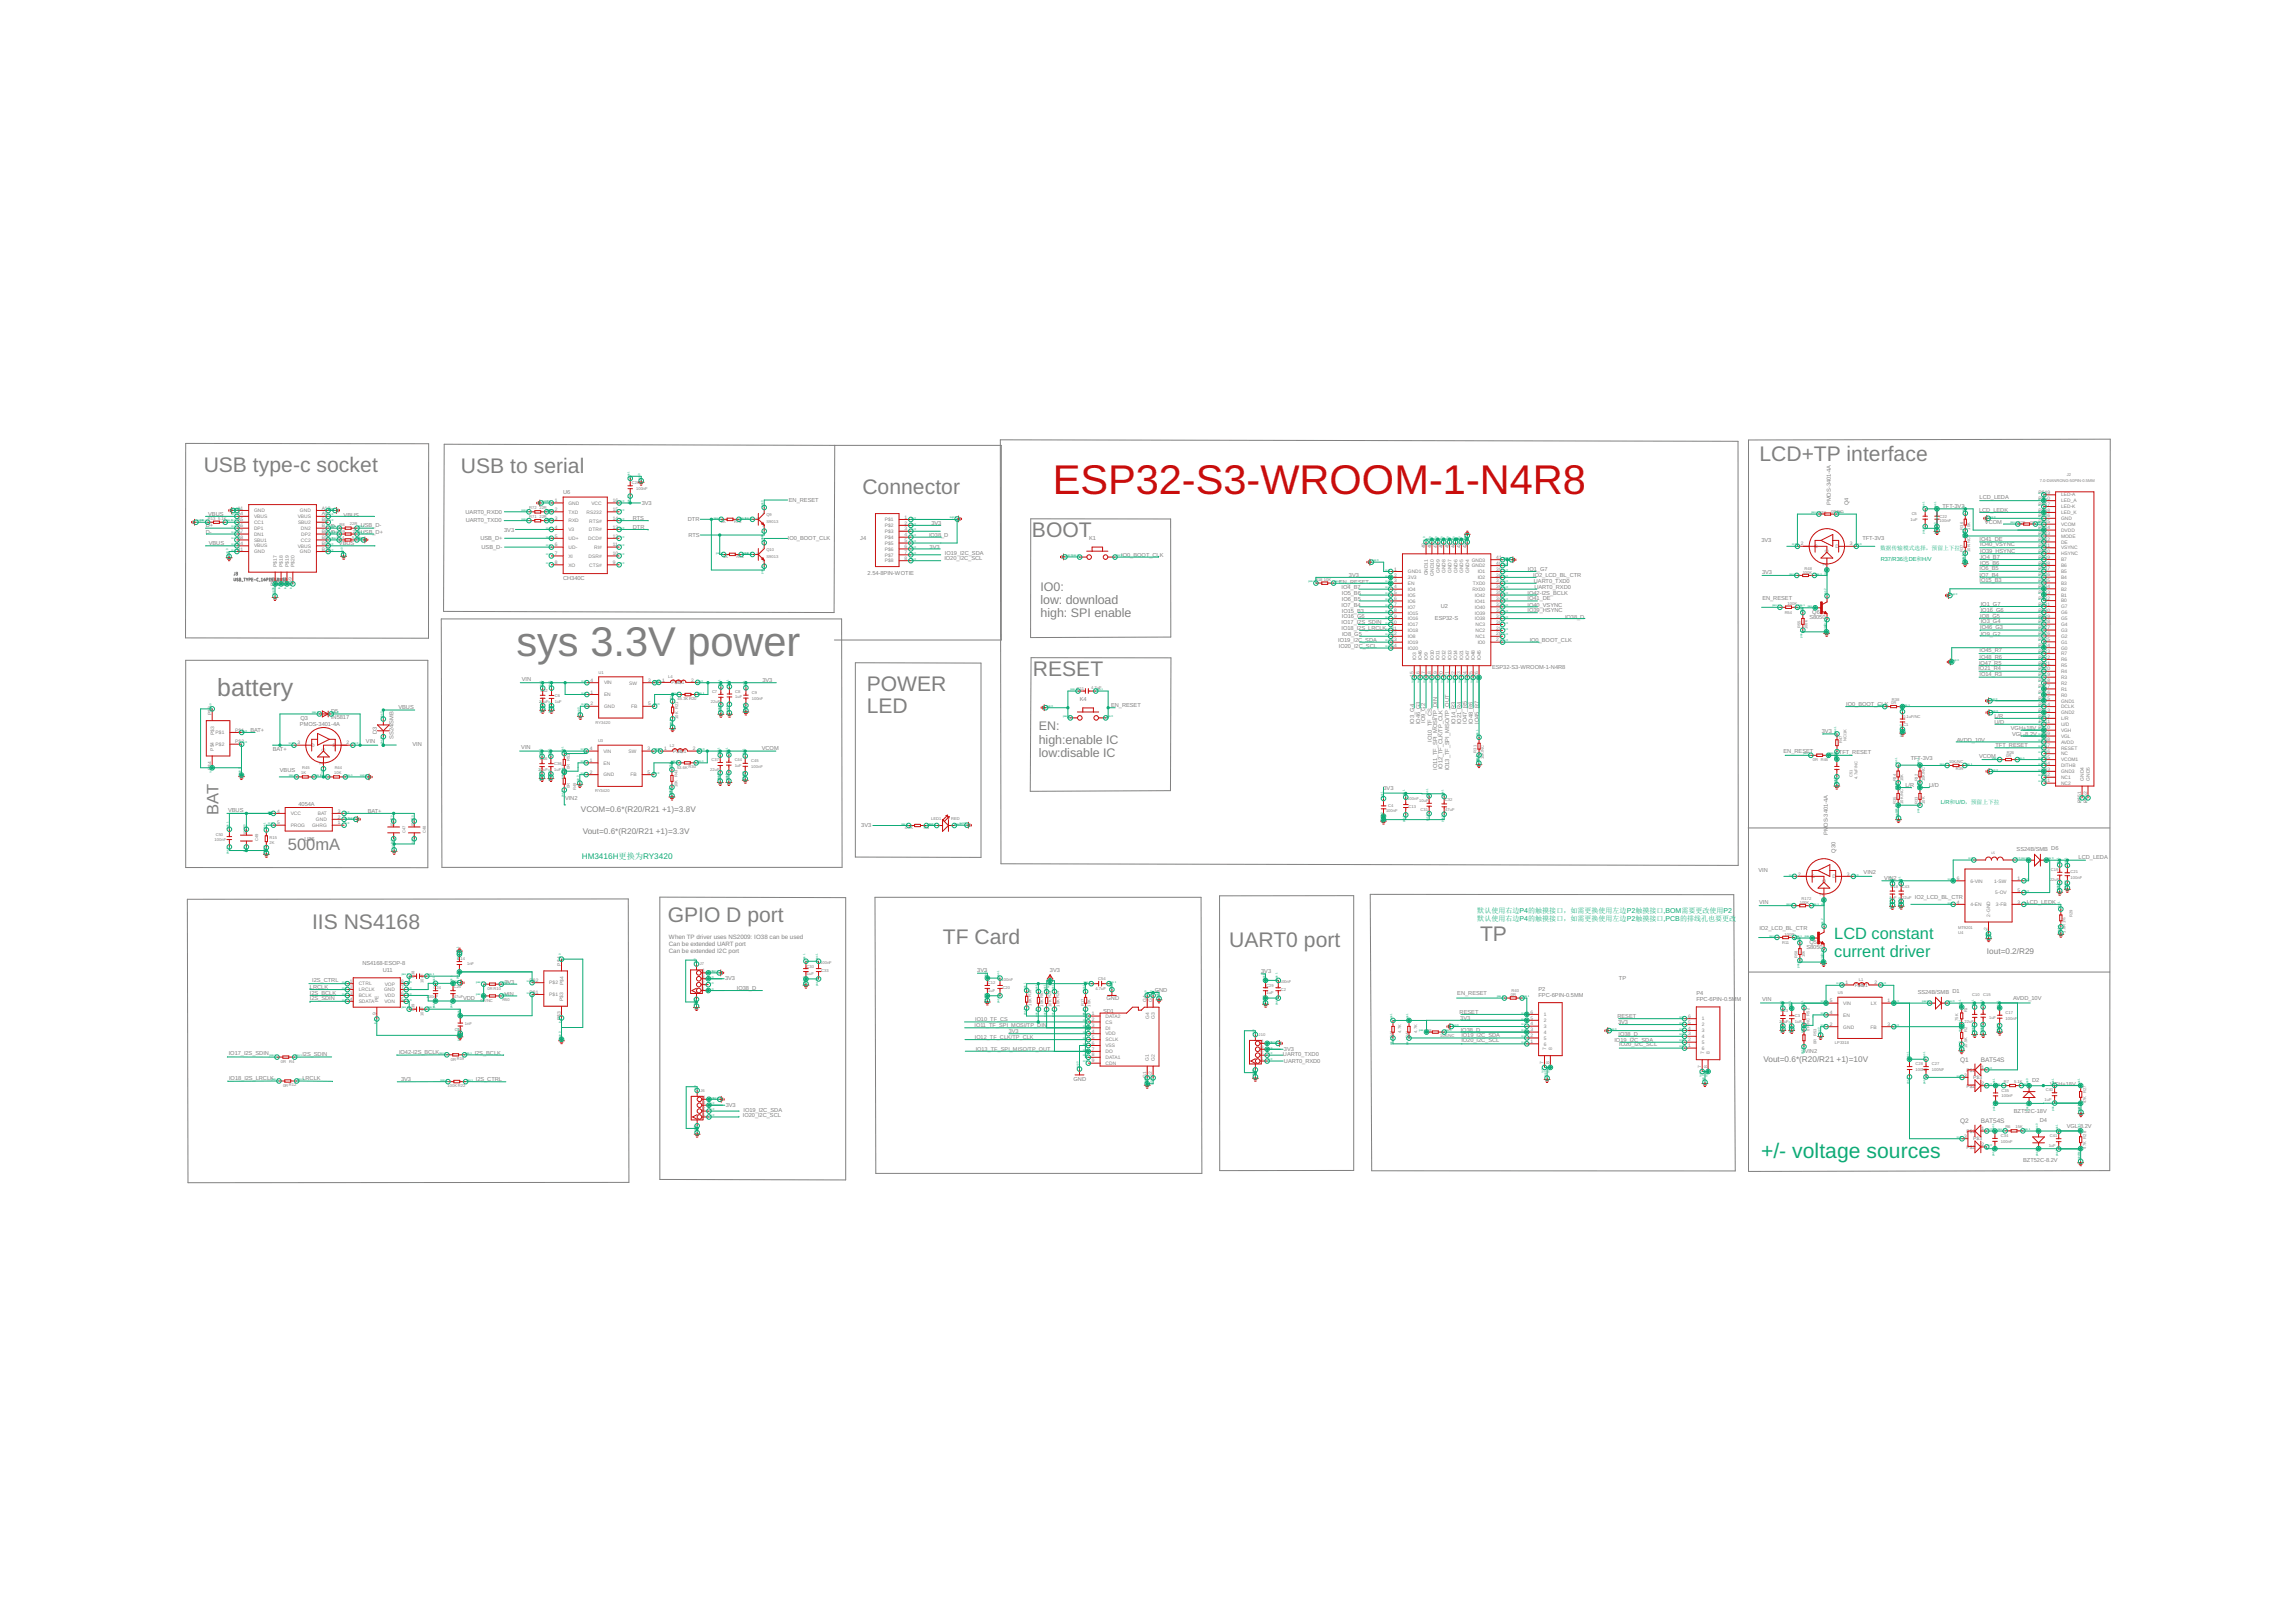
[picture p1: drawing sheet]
<svg xmlns="http://www.w3.org/2000/svg" width="297mm" height="210mm" viewBox="0 0 297 210" stroke-linecap="round" stroke-linejoin="round" font-family="sans-serif">
<defs><g id="words">
<text font-size="5.4" fill="#c90d0c" x="136.2" y="63.9">ESP32-S3-WROOM-1-N4R8</text>
<text font-size="5.4" fill="#808080" x="66.8" y="84.9">sys 3.3V power</text>
<text font-size="3.2" fill="#808080" x="28.1" y="90.1">battery</text>
<g font-size="2.7" fill="#808080">
<text x="227.6" y="59.7">LCD+TP interface</text>
<text x="26.4" y="61.1">USB type-c socket</text>
<text x="59.6" y="61.2">USB to serial</text>
<text x="111.6" y="63.9">Connector</text>
<text x="133.5" y="69.5">BOOT</text>
<text x="112.1" y="89.4">POWER</text>
<text x="133.6" y="87.4">RESET</text>
<text x="112.1" y="92.3">LED</text>
<text x="86.4" y="119.3">GPIO D port</text>
<text x="40.4" y="120.3">IIS NS4168</text>
<text x="122" y="122.2">TF Card</text>
<text x="159" y="122.5">UART0 port</text>
<text x="191.5" y="121.8">TP</text>
</g>
<text font-size="2.7" fill="#0dab76" x="227.8" y="149.8">+/- voltage sources</text>
<g font-size="2.1" fill="#808080">
<text x="28.2" y="105.4" transform="rotate(-90 28.2 105.4)">BAT</text>
<text x="37.2" y="110">500mA</text>
</g>
<g font-size="2.1" fill="#0dab76">
<text x="237.3" y="121.6">LCD constant</text>
<text x="237.3" y="123.8">current driver</text>
</g>
<g font-size="1.6" fill="#808080">
<text x="134.6" y="76.4">IO0:</text>
<text x="134.6" y="78.2">low: download</text>
<text x="134.6" y="79.9">high: SPI enable</text>
<text x="134.4" y="94.5">EN:</text>
<text x="134.4" y="96.2">high:enable IC</text>
<text x="134.4" y="97.9">low:disable IC</text>
</g>
<g font-size="1.1" fill="#808080">
<text x="75.2" y="105.1">VCOM=0.6*(R20/R21 +1)=3.8V</text>
<text x="75.4" y="108">Vout=0.6*(R20/R21 +1)=3.3V</text>
<text x="257.1" y="123.5">Iout=0.2/R29</text>
<text x="228.2" y="137.4">Vout=0.6*(R20/R21 +1)=10V</text>
</g>
<text font-size="1.1" fill="#0dab76" x="75.3" y="111.2">HM3416H更换为RY3420</text>
<g font-size=".9" fill="#0dab76">
<text x="191.1" y="118.1">默认使用右边P4的触摸接口，如需更换使用左边P2触摸接口,BOM需要更改使用P2</text>
<text x="191.1" y="119.2">默认使用右边P4的触摸接口，如需更换使用左边P2触摸接口,PCB的排线孔也要更改</text>
</g>
<g font-size=".8" fill="#808080">
<text x="86.5" y="121.5">When TP driver uses NS2009: IO38 can be used</text>
<text x="86.5" y="122.4">Can be extended UART port</text>
<text x="86.5" y="123.3">Can be extended I2C port</text>
<text x="253.6" y="137.4">Q1</text>
<text x="256.3" y="137.5">BAT54S</text>
<text x="253.6" y="145.3">Q2</text>
<text x="256.3" y="145.4">BAT54S</text>
</g>
<g font-size=".7" fill="#808080">
<text x="72.8" y="64">U6</text>
<text x="83" y="65.3">3V3</text>
<text x="102.1" y="64.9">EN_RESET</text>
<text x="236.9" y="65.4" transform="rotate(-90 236.9 65.4)">PMOS-3401-4A</text>
<text x="239.2" y="65.4" transform="rotate(-90 239.2 65.4)">Q4</text>
<text x="251.3" y="65.8">TFT-3V3</text>
<text x="256.1" y="64.6">LCD_LEDA</text>
<text x="26.6" y="69.1">D-</text>
<text x="26.6" y="68.2">D+</text>
<text x="26.9" y="66.8">VBUS</text>
<text x="27" y="70.6">VBUS</text>
<text x="42.8" y="68.4">D-</text>
<text x="42.9" y="69.1">D+</text>
<text x="43.9" y="70.5">VBUS</text>
<text x="44.5" y="66.9">VBUS</text>
<text x="46.7" y="68.2">USB_D-</text>
<text x="46.7" y="69.1">USB_D+</text>
<text x="60.2" y="66.5">UART0_RXD0</text>
<text x="60.3" y="67.6">UART0_TXD0</text>
<text x="62.1" y="69.9">USB_D+</text>
<text x="62.3" y="71">USB_D-</text>
<text x="65.2" y="68.8">3V3</text>
<text x="81.9" y="68.5">DTR</text>
<text x="81.9" y="67.3">RTS</text>
<text x="89" y="67.4">DTR</text>
<text x="89.1" y="69.5">RTS</text>
<text x="101.9" y="69.9">IO0_BOOT_CLK</text>
<text x="111.3" y="69.9">J4</text>
<text x="120.2" y="69.4">IO38_D</text>
<text x="120.3" y="71.1">3V3</text>
<text x="120.5" y="67.9">3V3</text>
<text x="122.2" y="71.9">IO19_I2C_SDA</text>
<text x="140.9" y="69.9">K1</text>
<text x="227.9" y="70.2">3V3</text>
<text x="241" y="69.9">TFT-3V3</text>
<text x="256" y="66.3">LCD_LEDK</text>
<text x="256.1" y="70">IO41_DE</text>
<text x="256.2" y="71.6">IO39_HSYNC</text>
<text x="256.2" y="70.6">IO40_VSYNC</text>
<text x="256.8" y="67.8">VCOM</text>
<text x="72.8" y="75">CH340C</text>
<text x="112.2" y="74.4">2.54-8PIN-WOTIE</text>
<text x="122.2" y="72.5">IO20_I2C_SCL</text>
<text x="145.1" y="72.1">IO0_BOOT_CLK</text>
<text x="173.3" y="75.6">EN_RESET</text>
<text x="173.6" y="76.2">IO4_B7</text>
<text x="173.6" y="77">IO5_B6</text>
<text x="173.6" y="77.8">IO6_B5</text>
<text x="174.5" y="74.6">3V3</text>
<text x="197.6" y="77.7">IO41_DE</text>
<text x="197.6" y="77">IO42-I2S_BCLK</text>
<text x="197.7" y="73.9">IO1_G7</text>
<text x="198.4" y="74.7">IO2_LCD_BL_CTR</text>
<text x="198.4" y="75.4">UART0_TXD0</text>
<text x="198.5" y="76.2">UART0_RXD0</text>
<text x="228" y="74.3">3V3</text>
<text x="228" y="77.7">EN_RESET</text>
<text x="256.1" y="73.8">IO6_B5</text>
<text x="256.1" y="74.6">IO7_B4</text>
<text x="256.1" y="75.4">IO15_B3</text>
<text x="256.2" y="73.1">IO5_B6</text>
<text x="256.3" y="72.4">IO4_B7</text>
<text x="173.1" y="83.1">IO19_I2C_SDA</text>
<text x="173.2" y="83.8">IO20_I2C_SCL</text>
<text x="173.6" y="80.8">IO17_I2S_SDIN</text>
<text x="173.6" y="81.5">IO18_I2S_LRCLK</text>
<text x="173.6" y="78.5">IO7_B4</text>
<text x="173.6" y="80">IO16_G6</text>
<text x="173.6" y="79.3">IO15_B3</text>
<text x="173.6" y="82.3">IO8_G5</text>
<text x="185.6" y="80.2">ESP32-S</text>
<text x="186.4" y="78.7">U2</text>
<text x="197.6" y="79.3">IO39_HSYNC</text>
<text x="197.6" y="78.5">IO40_VSYNC</text>
<text x="197.9" y="83.1">IO0_BOOT_CLK</text>
<text x="202.5" y="80.1">IO38_D</text>
<text x="234.1" y="80.1">S8050</text>
<text x="234.5" y="79.4">Q6</text>
<text x="256.2" y="79.9">IO8_G5</text>
<text x="256.2" y="81.4">IO46_G3</text>
<text x="256.3" y="78.4">IO1_G7</text>
<text x="256.3" y="79.2">IO16_G6</text>
<text x="256.3" y="80.6">IO3_G4</text>
<text x="256.3" y="82.3">IO9_G2</text>
<text x="67.5" y="88.1">VIN</text>
<text x="98.6" y="88.3">3V3</text>
<text x="193" y="86.5">ESP32-S3-WROOM-1-N4R8</text>
<text x="256" y="86.7">IO21_R4</text>
<text x="256" y="86">IO47_R5</text>
<text x="256.1" y="84.4">IO45_R7</text>
<text x="256.1" y="85.3">IO48_R6</text>
<text x="256.1" y="87.5">IO14_R3</text>
<text x="32.4" y="94.7">BAT+</text>
<text x="38.8" y="94">PMOS-3401-4A</text>
<text x="38.9" y="93.2">Q3</text>
<text x="42.8" y="93.1">IN5817</text>
<text x="42.8" y="92.2">D5</text>
<text x="48.7" y="95" transform="rotate(-90 48.7 95)">D3</text>
<text x="50.9" y="95.6" transform="rotate(-90 50.9 95.6)">SS24/SMB</text>
<text x="51.5" y="91.7">VBUS</text>
<text x="139.7" y="90.7">K4</text>
<text x="143.7" y="91.5">EN_RESET</text>
<text x="183" y="93.7" transform="rotate(-90 183 93.7)">IO3_G4</text>
<text x="183.7" y="93.7" transform="rotate(-90 183.7 93.7)">IO46_G3</text>
<text x="184.4" y="93.5" transform="rotate(-90 184.4 93.5)">IO9_G2</text>
<text x="185.2" y="96" transform="rotate(-90 185.2 96)">IO10_TF_CS</text>
<text x="188.3" y="93.7" transform="rotate(-90 188.3 93.7)">IO14_R3</text>
<text x="189" y="93.7" transform="rotate(-90 189 93.7)">IO21_R4</text>
<text x="189.8" y="93.7" transform="rotate(-90 189.8 93.7)">IO47_R5</text>
<text x="190.6" y="93.7" transform="rotate(-90 190.6 93.7)">IO48_R6</text>
<text x="191.3" y="93.7" transform="rotate(-90 191.3 93.7)">IO45_R7</text>
<text x="235.7" y="94.9">3V3</text>
<text x="238.9" y="91.3">IO0_BOOT_CLK</text>
<text x="258" y="93.7">U/D</text>
<text x="258" y="93">L/R</text>
<text x="260.1" y="94.5">VGH+18V</text>
<text x="260.3" y="95.3">VGL-8.2V</text>
<text x="35.3" y="97.2">BAT+</text>
<text x="36.2" y="99.9">VBUS</text>
<text x="47.3" y="96.1">VIN</text>
<text x="53.4" y="96.5">VIN</text>
<text x="67.4" y="96.9">VIN</text>
<text x="98.6" y="97.1">VCOM</text>
<text x="185.9" y="99.6" transform="rotate(-90 185.9 99.6)">IO11_TF_SPI_MOSI/TP_DIN</text>
<text x="186.6" y="99.6" transform="rotate(-90 186.6 99.6)">IO12_TF_CLK/TP_CLK</text>
<text x="187.5" y="99.7" transform="rotate(-90 187.5 99.7)">IO13_TF_SPI_MISO/TP_OUT</text>
<text x="230.7" y="97.5">EN_RESET</text>
<text x="237.9" y="97.6">TFT_RESET</text>
<text x="246.5" y="101.9">L/R</text>
<text x="247.2" y="98.4">TFT-3V3</text>
<text x="249.6" y="101.9">U/D</text>
<text x="253.1" y="96">AVDD_10V</text>
<text x="256" y="98.1">VCOM</text>
<text x="258.2" y="96.7">TFT_RESET</text>
<text x="29.5" y="105">VBUS</text>
<text x="38.6" y="104.3">4054A</text>
<text x="47.6" y="105.2">BAT+</text>
<text x="73.1" y="103.6">VIN2</text>
<text x="111.4" y="107">3V3</text>
<text x="179" y="102.2">3V3</text>
<text x="236.5" y="107" transform="rotate(-90 236.5 107)">OS-3401-4A</text>
<text x="39.4" y="108.8">U26</text>
<text x="227.5" y="112.9">VIN</text>
<text x="236.5" y="108.1" transform="rotate(-90 236.5 108.1)">PM</text>
<text x="237.5" y="110.4" transform="rotate(-90 237.5 110.4)">Q30</text>
<text x="241.1" y="113.2">VIN2</text>
<text x="243.8" y="113.8">VIN2</text>
<text x="260.9" y="110.1">SS24B/SMB D6</text>
<text x="268.9" y="111.2">LCD_LEDA</text>
<text x="227.6" y="117">VIN</text>
<text x="247.7" y="116.3">IO2_LCD_BL_CTR</text>
<text x="262.2" y="117">LCD_LEDK</text>
<text x="46.9" y="124.9">NS4168-ESOP-8</text>
<text x="49.5" y="125.8">U11</text>
<text x="126.4" y="125.8">3V3</text>
<text x="135.8" y="125.8">3V3</text>
<text x="163.2" y="126">3V3</text>
<text x="227.6" y="120.4">IO2_LCD_BL_CTR</text>
<text x="233.7" y="122.8">S8050</text>
<text x="234.1" y="122.2">Q5</text>
<text x="40.1" y="129.4">I2S_SDIN</text>
<text x="40.1" y="128.8">I2S_BCLK</text>
<text x="40.1" y="127.9">LRCLK</text>
<text x="40.4" y="127">I2S_CTRL</text>
<text x="59.9" y="129.4">VDD</text>
<text x="65.3" y="127.3">3V3</text>
<text x="65.3" y="128.8">VIN</text>
<text x="93.8" y="126.8">3V3</text>
<text x="95.3" y="128.1">IO38_D</text>
<text x="142.7" y="131.1">SD1</text>
<text x="143.2" y="129.4">GND</text>
<text x="149.4" y="128.4">GND</text>
<text x="188.5" y="128.8">EN_RESET</text>
<text x="188.8" y="131.2">RESET</text>
<text x="188.9" y="132">3V3</text>
<text x="199" y="129">FPC-6PIN-0.5MM</text>
<text x="199" y="128.2">P2</text>
<text x="209.3" y="131.7">RESET</text>
<text x="209.4" y="126.9">TP</text>
<text x="219.5" y="129.5">FPC-6PIN-0.5MM</text>
<text x="219.5" y="128.8">P4</text>
<text x="228" y="129.5">VIN</text>
<text x="248.1" y="128.6">SS24B/SMB D1</text>
<text x="260.5" y="129.5">AVDD_10V</text>
<text x="29.6" y="136.5">IO17_I2S_SDIN</text>
<text x="39.1" y="136.6">I2S_SDIN</text>
<text x="51.6" y="136.4">IO42-I2S_BCLK</text>
<text x="61.4" y="136.5">I2S_BCLK</text>
<text x="126.1" y="133">IO11_TF_SPI_MOSI/TP_DIN</text>
<text x="126.1" y="134.5">IO12_TF_CLK/TP_CLK</text>
<text x="126.2" y="132.1">IO10_TF_CS</text>
<text x="126.2" y="136">IO13_TF_SPI_MISO/TP_OUT</text>
<text x="130.5" y="133.7">3V3</text>
<text x="166" y="136.6">UART0_TXD0</text>
<text x="166.1" y="136">3V3</text>
<text x="166.1" y="137.5">UART0_RXD0</text>
<text x="189" y="133.5">IO38_D</text>
<text x="189.1" y="134.9">IO20_I2C_SCL</text>
<text x="189.1" y="134.2">IO19_I2C_SDA</text>
<text x="208.9" y="134.8">IO19_I2C_SDA</text>
<text x="209.3" y="132.5">3V3</text>
<text x="209.4" y="134">IO38_D</text>
<text x="209.5" y="135.4">IO20_I2C_SCL</text>
<text x="233.5" y="136.2">VIN2</text>
<text x="29.6" y="139.8">IO18_I2S_LRCLK</text>
<text x="39.1" y="139.7">LRCLK</text>
<text x="51.9" y="139.9">3V3</text>
<text x="61.6" y="139.9">I2S_CTRL</text>
<text x="93.9" y="143.2">3V3</text>
<text x="96.2" y="143.9">IO19_I2C_SDA</text>
<text x="138.9" y="139.9">GND</text>
<text x="262.9" y="140">D2</text>
<text x="265.3" y="140.5">VGH+18V</text>
<text x="96.1" y="144.6">IO20_I2C_SCL</text>
<text x="260.5" y="144.1">BZT52C-18V</text>
<text x="263.9" y="145.1">D4</text>
<text x="267.4" y="146">VGL-8.2V</text>
<text x="261.7" y="150.3">BZT52C-8.2V</text>
</g>
<g font-size=".7" fill="#0dab76">
<text x="243.2" y="71.2">数据传输模式选择，预留上下拉</text>
<text x="243.3" y="72.6">R37/R36选DE和H/V</text>
<text x="251.1" y="104.1">L/R和U/D，预留上下拉</text>
</g>
<g font-size=".6" fill="#808080">
<text x="30.7" y="65.9">A1</text>
<text x="41.6" y="65.9">A12</text>
<text x="71.8" y="65">1</text>
<text x="73.5" y="65.3">GND</text>
<text x="76.5" y="65.3">VCC</text>
<text x="79.3" y="65">16</text>
<text x="263.7" y="63.9">P$49</text>
<text x="263.7" y="64.7">P$50</text>
<text x="263.7" y="65.4">P$47</text>
<text x="266.6" y="64.3">LED-A</text>
<text x="266.6" y="65">LED_A</text>
<text x="266.6" y="65.8">LED-K</text>
<text x="30.7" y="70.5">B4</text>
<text x="30.7" y="71.3">B1</text>
<text x="30.7" y="66.7">A4</text>
<text x="30.7" y="67.5">A5</text>
<text x="30.7" y="68.2">A6</text>
<text x="30.7" y="69">A7</text>
<text x="30.7" y="69.8">A8</text>
<text x="32.9" y="66.3">GND</text>
<text x="32.9" y="67">VBUS</text>
<text x="32.9" y="67.8">CC1</text>
<text x="32.9" y="68.6">DP1</text>
<text x="32.9" y="69.3">DN1</text>
<text x="32.9" y="70.1">SBU1</text>
<text x="32.9" y="70.9">VBUS</text>
<text x="32.9" y="71.6">GND</text>
<text x="38.5" y="70.9">VBUS</text>
<text x="38.5" y="67.1">VBUS</text>
<text x="38.6" y="67.8">SBU2</text>
<text x="38.8" y="71.6">GND</text>
<text x="38.8" y="66.3">GND</text>
<text x="38.9" y="70.1">CC2</text>
<text x="38.9" y="68.6">DN2</text>
<text x="39" y="69.3">DP2</text>
<text x="41.6" y="71.3">B12</text>
<text x="41.6" y="70.5">B9</text>
<text x="41.6" y="69.8">B5</text>
<text x="41.6" y="69">B6</text>
<text x="41.6" y="68.2">B7</text>
<text x="41.6" y="67.5">B8</text>
<text x="41.6" y="66.7">A9</text>
<text x="71.8" y="66.1">2</text>
<text x="71.8" y="67.3">3</text>
<text x="71.8" y="68.4">4</text>
<text x="71.8" y="69.6">5</text>
<text x="71.8" y="70.7">6</text>
<text x="71.8" y="71.8">7</text>
<text x="73.5" y="66.5">TXD</text>
<text x="73.5" y="67.6">RXD</text>
<text x="73.5" y="68.8">V3</text>
<text x="73.5" y="69.9">UD+</text>
<text x="73.5" y="71">UD-</text>
<text x="75.9" y="66.5">RS232</text>
<text x="76.1" y="69.9">DCD#</text>
<text x="76.2" y="68.8">DTR#</text>
<text x="76.2" y="67.6">RTS#</text>
<text x="76.9" y="71">RI#</text>
<text x="79.3" y="71.8">10</text>
<text x="79.3" y="70.7">11</text>
<text x="79.3" y="69.6">12</text>
<text x="79.3" y="68.4">13</text>
<text x="79.3" y="67.3">14</text>
<text x="79.3" y="66.1">15</text>
<text x="114.5" y="67.5">P$1</text>
<text x="114.5" y="68.2">P$2</text>
<text x="114.5" y="69">P$3</text>
<text x="114.5" y="69.7">P$4</text>
<text x="114.5" y="70.5">P$5</text>
<text x="114.5" y="71.3">P$6</text>
<text x="117" y="67.1">1</text>
<text x="117" y="67.9">2</text>
<text x="117" y="68.6">3</text>
<text x="117" y="69.4">4</text>
<text x="117" y="70.2">5</text>
<text x="117" y="70.9">6</text>
<text x="117" y="71.7">7</text>
<text x="184.4" y="71" transform="rotate(-90 184.4 71)">49</text>
<text x="185.2" y="71" transform="rotate(-90 185.2 71)">48</text>
<text x="185.9" y="71" transform="rotate(-90 185.9 71)">47</text>
<text x="186.7" y="71" transform="rotate(-90 186.7 71)">46</text>
<text x="187.4" y="71" transform="rotate(-90 187.4 71)">45</text>
<text x="188.2" y="71" transform="rotate(-90 188.2 71)">44</text>
<text x="189" y="71" transform="rotate(-90 189 71)">43</text>
<text x="189.7" y="71" transform="rotate(-90 189.7 71)">42</text>
<text x="233" y="70.6">2</text>
<text x="234.8" y="70.9">S</text>
<text x="236.6" y="71.5" transform="rotate(-90 236.6 71.5)">G</text>
<text x="237.5" y="70.9">D</text>
<text x="239.3" y="70.6">3</text>
<text x="263.7" y="66.2">P$48</text>
<text x="263.7" y="67">P$46</text>
<text x="263.7" y="67.7">P$45</text>
<text x="263.7" y="68.5">P$44</text>
<text x="263.7" y="69.2">P$43</text>
<text x="263.7" y="70">P$42</text>
<text x="263.7" y="70.8">P$41</text>
<text x="263.7" y="71.5">P$40</text>
<text x="266.6" y="66.5">LED_K</text>
<text x="266.6" y="67.3">GND</text>
<text x="266.6" y="68.1">VCOM</text>
<text x="266.6" y="68.8">DVDD</text>
<text x="266.6" y="69.6">MODE</text>
<text x="266.6" y="70.3">DE</text>
<text x="266.6" y="71.1">VSYNC</text>
<text x="266.6" y="71.9">HSYNC</text>
<text x="35.5" y="75.9" transform="rotate(-90 35.5 75.9)">P$6</text>
<text x="35.8" y="73.3" transform="rotate(-90 35.8 73.3)">P$17</text>
<text x="36.3" y="75.9" transform="rotate(-90 36.3 75.9)">P$7</text>
<text x="36.6" y="73.3" transform="rotate(-90 36.6 73.3)">P$18</text>
<text x="37" y="75.9" transform="rotate(-90 37 75.9)">P$8</text>
<text x="37.3" y="73.3" transform="rotate(-90 37.3 73.3)">P$19</text>
<text x="37.8" y="75.9" transform="rotate(-90 37.8 75.9)">P$9</text>
<text x="38.1" y="73.3" transform="rotate(-90 38.1 73.3)">P$20</text>
<text x="71.8" y="73">8</text>
<text x="73.5" y="72.2">XI</text>
<text x="73.5" y="73.3">XO</text>
<text x="76.1" y="72.2">DSR#</text>
<text x="76.2" y="73.3">CTS#</text>
<text x="79.3" y="73">9</text>
<text x="114.5" y="72">P$7</text>
<text x="114.5" y="72.8">P$8</text>
<text x="117" y="72.4">8</text>
<text x="180.4" y="73.9">1</text>
<text x="180.4" y="74.6">2</text>
<text x="180.4" y="75.4">3</text>
<text x="180.4" y="76.1">4</text>
<text x="180.4" y="76.9">5</text>
<text x="180.4" y="77.7">6</text>
<text x="182.1" y="74.2">GND1</text>
<text x="182.1" y="75">3V3</text>
<text x="182.1" y="75.7">EN</text>
<text x="182.1" y="76.5">IO4</text>
<text x="182.1" y="77.2">IO5</text>
<text x="184.7" y="74.5" transform="rotate(-90 184.7 74.5)">GND11</text>
<text x="185.5" y="74.5" transform="rotate(-90 185.5 74.5)">GND10</text>
<text x="186.3" y="74.2" transform="rotate(-90 186.3 74.2)">GND9</text>
<text x="187" y="74.2" transform="rotate(-90 187 74.2)">GND8</text>
<text x="187.8" y="74.2" transform="rotate(-90 187.8 74.2)">GND7</text>
<text x="188.5" y="74.2" transform="rotate(-90 188.5 74.2)">GND6</text>
<text x="189.3" y="74.2" transform="rotate(-90 189.3 74.2)">GND5</text>
<text x="190.1" y="74.2" transform="rotate(-90 190.1 74.2)">GND4</text>
<text x="190.4" y="73.4">GND2</text>
<text x="190.4" y="72.7">GND3</text>
<text x="190.5" y="76.5">RXD0</text>
<text x="190.5" y="75.7">TXD0</text>
<text x="190.8" y="77.2">IO42</text>
<text x="191.2" y="75">IO2</text>
<text x="191.2" y="74.2">IO1</text>
<text x="193.6" y="77.7">34</text>
<text x="193.6" y="76.9">35</text>
<text x="193.6" y="76.1">36</text>
<text x="193.6" y="75.4">37</text>
<text x="193.6" y="74.6">38</text>
<text x="193.6" y="73.9">39</text>
<text x="193.6" y="73.1">40</text>
<text x="193.6" y="72.3">41</text>
<text x="236.2" y="73.3" transform="rotate(-90 236.2 73.3)">1</text>
<text x="263.7" y="72.3">P$39</text>
<text x="263.7" y="73.1">P$38</text>
<text x="263.7" y="73.8">P$37</text>
<text x="263.7" y="74.6">P$36</text>
<text x="263.7" y="75.3">P$35</text>
<text x="263.7" y="76.1">P$34</text>
<text x="263.7" y="76.9">P$33</text>
<text x="263.7" y="77.6">P$32</text>
<text x="266.6" y="72.6">B7</text>
<text x="266.6" y="73.4">B6</text>
<text x="266.6" y="74.2">B5</text>
<text x="266.6" y="74.9">B4</text>
<text x="266.6" y="75.7">B3</text>
<text x="266.6" y="76.4">B2</text>
<text x="266.6" y="77.2">B1</text>
<text x="266.6" y="78">B0</text>
<text x="180" y="80.7">10</text>
<text x="180" y="82.2">12</text>
<text x="180" y="83">13</text>
<text x="180" y="83.8">14</text>
<text x="180.1" y="81.5">11</text>
<text x="180.4" y="78.4">7</text>
<text x="180.4" y="79.2">8</text>
<text x="180.4" y="80">9</text>
<text x="182.1" y="78">IO6</text>
<text x="182.1" y="78.8">IO7</text>
<text x="182.1" y="79.5">IO15</text>
<text x="182.1" y="80.3">IO16</text>
<text x="182.1" y="81">IO17</text>
<text x="182.1" y="81.8">IO18</text>
<text x="182.1" y="82.6">IO8</text>
<text x="182.1" y="83.3">IO19</text>
<text x="190.8" y="80.3">IO38</text>
<text x="190.8" y="79.5">IO39</text>
<text x="190.8" y="78.8">IO40</text>
<text x="190.8" y="78">IO41</text>
<text x="190.9" y="82.6">NC1</text>
<text x="190.9" y="81.8">NC2</text>
<text x="190.9" y="81.1">NC3</text>
<text x="191.2" y="83.3">IO0</text>
<text x="193.6" y="83">27</text>
<text x="193.6" y="82.2">28</text>
<text x="193.6" y="81.5">29</text>
<text x="193.6" y="80.7">30</text>
<text x="193.6" y="80">31</text>
<text x="193.6" y="79.2">32</text>
<text x="193.6" y="78.4">33</text>
<text x="263.7" y="78.4">P$31</text>
<text x="263.7" y="79.2">P$30</text>
<text x="263.7" y="79.9">P$29</text>
<text x="263.7" y="80.7">P$28</text>
<text x="263.7" y="81.4">P$27</text>
<text x="263.7" y="82.2">P$26</text>
<text x="263.7" y="83">P$25</text>
<text x="263.7" y="83.7">P$24</text>
<text x="266.6" y="78.7">G7</text>
<text x="266.6" y="79.5">G6</text>
<text x="266.6" y="80.2">G5</text>
<text x="266.6" y="81">G4</text>
<text x="266.6" y="81.8">G3</text>
<text x="266.6" y="82.5">G2</text>
<text x="266.6" y="83.3">G1</text>
<text x="76.4" y="89.8">1</text>
<text x="76.4" y="88.2">4</text>
<text x="78.1" y="88.6">VIN</text>
<text x="81.4" y="88.6">SW</text>
<text x="83.9" y="88.2">3</text>
<text x="85.7" y="88.2">1</text>
<text x="86.9" y="88.6">P$P2$1</text>
<text x="89.4" y="88.2">2</text>
<text x="182.1" y="84.1">IO20</text>
<text x="182.9" y="87.6" transform="rotate(-90 182.9 87.6)">15</text>
<text x="183.2" y="85.5" transform="rotate(-90 183.2 85.5)">IO3</text>
<text x="183.6" y="87.6" transform="rotate(-90 183.6 87.6)">16</text>
<text x="184" y="85.5" transform="rotate(-90 184 85.5)">IO46</text>
<text x="184.4" y="87.6" transform="rotate(-90 184.4 87.6)">17</text>
<text x="184.7" y="85.5" transform="rotate(-90 184.7 85.5)">IO9</text>
<text x="185.2" y="87.6" transform="rotate(-90 185.2 87.6)">18</text>
<text x="185.5" y="85.5" transform="rotate(-90 185.5 85.5)">IO10</text>
<text x="185.9" y="87.6" transform="rotate(-90 185.9 87.6)">19</text>
<text x="186.2" y="85.5" transform="rotate(-90 186.2 85.5)">IO11</text>
<text x="186.7" y="87.6" transform="rotate(-90 186.7 87.6)">20</text>
<text x="187" y="85.5" transform="rotate(-90 187 85.5)">IO12</text>
<text x="187.4" y="87.6" transform="rotate(-90 187.4 87.6)">21</text>
<text x="187.8" y="85.5" transform="rotate(-90 187.8 85.5)">IO13</text>
<text x="188.2" y="87.6" transform="rotate(-90 188.2 87.6)">22</text>
<text x="188.5" y="85.5" transform="rotate(-90 188.5 85.5)">IO14</text>
<text x="189" y="87.6" transform="rotate(-90 189 87.6)">23</text>
<text x="189.3" y="85.5" transform="rotate(-90 189.3 85.5)">IO21</text>
<text x="189.7" y="87.6" transform="rotate(-90 189.7 87.6)">24</text>
<text x="190.1" y="85.5" transform="rotate(-90 190.1 85.5)">IO47</text>
<text x="190.5" y="87.6" transform="rotate(-90 190.5 87.6)">25</text>
<text x="190.8" y="85.5" transform="rotate(-90 190.8 85.5)">IO48</text>
<text x="191.2" y="87.6" transform="rotate(-90 191.2 87.6)">26</text>
<text x="191.6" y="85.5" transform="rotate(-90 191.6 85.5)">IO45</text>
<text x="263.7" y="84.5">P$23</text>
<text x="263.7" y="85.2">P$22</text>
<text x="263.7" y="86">P$21</text>
<text x="263.7" y="86.8">P$20</text>
<text x="263.7" y="87.5">P$19</text>
<text x="263.7" y="88.3">P$18</text>
<text x="263.7" y="89.1">P$17</text>
<text x="263.7" y="89.8">P$16</text>
<text x="266.6" y="84.1">G0</text>
<text x="266.6" y="84.8">R7</text>
<text x="266.6" y="85.6">R6</text>
<text x="266.6" y="86.3">R5</text>
<text x="266.6" y="87.1">R4</text>
<text x="266.6" y="87.9">R3</text>
<text x="266.6" y="88.6">R2</text>
<text x="266.6" y="89.4">R1</text>
<text x="27.3" y="92.6" transform="rotate(-90 27.3 92.6)">P$3</text>
<text x="27.7" y="95.1" transform="rotate(-90 27.7 95.1)">P$3</text>
<text x="27.9" y="95">P$1</text>
<text x="30.4" y="94.7">P$1</text>
<text x="76.4" y="91.3">2</text>
<text x="78.1" y="90.1">EN</text>
<text x="78.1" y="91.6">GND</text>
<text x="81.7" y="91.6">FB</text>
<text x="83.9" y="91.3">5</text>
<text x="263.7" y="90.6">P$15</text>
<text x="263.7" y="91.3">P$14</text>
<text x="263.7" y="92.1">P$13</text>
<text x="263.7" y="92.9">P$12</text>
<text x="263.7" y="94.4">P$10</text>
<text x="263.8" y="93.6">P$11</text>
<text x="264.1" y="95.1">P$9</text>
<text x="264.1" y="95.9">P$8</text>
<text x="266.6" y="90.1">R0</text>
<text x="266.6" y="90.9">GND1</text>
<text x="266.6" y="91.7">DCLK</text>
<text x="266.6" y="92.4">GND2</text>
<text x="266.6" y="93.2">L/R</text>
<text x="266.6" y="94">U/D</text>
<text x="266.6" y="94.7">VGH</text>
<text x="266.6" y="95.5">VGL</text>
<text x="27.3" y="99.7" transform="rotate(-90 27.3 99.7)">P$4</text>
<text x="27.7" y="97.1" transform="rotate(-90 27.7 97.1)">P$4</text>
<text x="27.9" y="96.5">P$2</text>
<text x="30.4" y="96.2">P$2</text>
<text x="38.5" y="96.3">3</text>
<text x="40.3" y="96.7">D</text>
<text x="41.7" y="99" transform="rotate(-90 41.7 99)">1</text>
<text x="42.1" y="97.3" transform="rotate(-90 42.1 97.3)">G</text>
<text x="43" y="96.7">S</text>
<text x="44.8" y="96.3">2</text>
<text x="76.3" y="98.6">1</text>
<text x="76.3" y="100.1">2</text>
<text x="76.3" y="97.1">4</text>
<text x="78.1" y="98.9">EN</text>
<text x="78.1" y="100.5">GND</text>
<text x="78.1" y="97.4">VIN</text>
<text x="81.3" y="97.4">SW</text>
<text x="81.6" y="100.5">FB</text>
<text x="83.8" y="100.1">5</text>
<text x="83.8" y="97.1">3</text>
<text x="85.9" y="97.1">1</text>
<text x="87.1" y="97.4">P$P2$1</text>
<text x="89.7" y="97.1">2</text>
<text x="264.1" y="96.7">P$7</text>
<text x="264.1" y="97.4">P$6</text>
<text x="264.1" y="98.2">P$5</text>
<text x="264.1" y="99">P$4</text>
<text x="264.1" y="99.7">P$3</text>
<text x="264.1" y="100.5">P$2</text>
<text x="264.1" y="101.2">P$1</text>
<text x="266.6" y="96.2">AVDD</text>
<text x="266.6" y="97">RESET</text>
<text x="266.6" y="97.8">NC</text>
<text x="266.6" y="98.5">VCOM1</text>
<text x="266.6" y="99.3">DITHB</text>
<text x="266.6" y="100.1">GND3</text>
<text x="266.6" y="100.8">NC1</text>
<text x="266.6" y="101.6">NC2</text>
<text x="269.6" y="101" transform="rotate(-90 269.6 101)">GND4</text>
<text x="270.4" y="101" transform="rotate(-90 270.4 101)">GND5</text>
<text x="35.8" y="105.2">4</text>
<text x="35.8" y="106.7">5</text>
<text x="37.6" y="105.5">VCC</text>
<text x="37.6" y="107">PROG</text>
<text x="40.4" y="107">GHRG</text>
<text x="40.9" y="106.3">GND</text>
<text x="41.1" y="105.5">BAT</text>
<text x="43.7" y="106.7">1</text>
<text x="43.7" y="105.9">2</text>
<text x="43.7" y="105.2">3</text>
<text x="269.3" y="103.9" transform="rotate(-90 269.3 103.9)">P$51</text>
<text x="270" y="103.9" transform="rotate(-90 270 103.9)">P$52</text>
<text x="232.6" y="113.3">2</text>
<text x="234.4" y="113.7">S</text>
<text x="237.1" y="113.6">D</text>
<text x="238.9" y="113.3">3</text>
<text x="253.1" y="113.9">6</text>
<text x="261" y="113.9">1</text>
<text x="235.9" y="116" transform="rotate(-90 235.9 116)">1</text>
<text x="236.2" y="114.2" transform="rotate(-90 236.2 114.2)">G</text>
<text x="253.1" y="116.9">4</text>
<text x="254.9" y="117.3">4-EN</text>
<text x="254.9" y="114.2">6-VIN</text>
<text x="257.5" y="118.6" transform="rotate(-90 257.5 118.6)">2-GND</text>
<text x="258" y="114.2">1-SW</text>
<text x="258.1" y="115.8">5-OV</text>
<text x="258.2" y="117.3">3-FB</text>
<text x="261" y="116.9">3</text>
<text x="261" y="115.4">5</text>
<text x="72.5" y="124.9" transform="rotate(-90 72.5 124.9)">P$4</text>
<text x="90.8" y="125.8">4</text>
<text x="257.1" y="120.4" transform="rotate(-90 257.1 120.4)">2</text>
<text x="45.2" y="127.2">1</text>
<text x="45.2" y="128">2</text>
<text x="45.2" y="128.7">3</text>
<text x="45.2" y="129.5">4</text>
<text x="46.4" y="127.5">CTRL</text>
<text x="46.4" y="128.3">LRCLK</text>
<text x="46.4" y="129.1">BCLK</text>
<text x="46.4" y="129.8">SDATA</text>
<text x="48.6" y="131.4" transform="rotate(-90 48.6 131.4)">9</text>
<text x="49" y="129.6" transform="rotate(-90 49 129.6)">PE</text>
<text x="49.7" y="128.3">GND</text>
<text x="49.7" y="129.8">VON</text>
<text x="49.8" y="129.1">VDD</text>
<text x="49.8" y="127.5">VOP</text>
<text x="51.9" y="129.5">5</text>
<text x="51.9" y="128.7">6</text>
<text x="51.9" y="128">7</text>
<text x="51.9" y="127.2">8</text>
<text x="68.5" y="128.6">P$1</text>
<text x="68.5" y="127.1">P$2</text>
<text x="71.1" y="128.9">P$1</text>
<text x="71.1" y="127.4">P$2</text>
<text x="72.9" y="129.5" transform="rotate(-90 72.9 129.5)">P$3</text>
<text x="72.9" y="127.5" transform="rotate(-90 72.9 127.5)">P$4</text>
<text x="90.8" y="128.1">1</text>
<text x="90.8" y="127.3">2</text>
<text x="90.8" y="126.5">3</text>
<text x="141.3" y="131.4">1</text>
<text x="143" y="131.7">DATA2</text>
<text x="148.3" y="129.6" transform="rotate(-90 148.3 129.6)">G4</text>
<text x="148.6" y="131.9" transform="rotate(-90 148.6 131.9)">G4</text>
<text x="149.1" y="129.6" transform="rotate(-90 149.1 129.6)">G3</text>
<text x="149.4" y="131.9" transform="rotate(-90 149.4 131.9)">G3</text>
<text x="198" y="131.2">6</text>
<text x="198" y="131.9">5</text>
<text x="199.7" y="131.5">1</text>
<text x="218.4" y="131.7">6</text>
<text x="236.7" y="131.2">4</text>
<text x="236.7" y="129.7">5</text>
<text x="238.5" y="131.6">EN</text>
<text x="238.5" y="130.1">VIN</text>
<text x="238.7" y="127.4">1</text>
<text x="239.9" y="127.7">P$P2$1</text>
<text x="242" y="130.1">LX</text>
<text x="242.5" y="127.4">2</text>
<text x="244.2" y="129.7">1</text>
<text x="72.5" y="132.1" transform="rotate(-90 72.5 132.1)">P$3</text>
<text x="141.3" y="132.1">2</text>
<text x="141.3" y="132.9">3</text>
<text x="141.3" y="133.7">4</text>
<text x="141.3" y="134.4">5</text>
<text x="141.3" y="135.2">6</text>
<text x="141.3" y="135.9">7</text>
<text x="141.3" y="136.7">8</text>
<text x="141.3" y="137.5">9</text>
<text x="143" y="132.5">CS</text>
<text x="143" y="133.2">DI</text>
<text x="143" y="134">VDD</text>
<text x="143" y="134.8">SCLK</text>
<text x="143" y="135.5">VSS</text>
<text x="143" y="136.3">DO</text>
<text x="143" y="137">DATA1</text>
<text x="143" y="137.8">CDN</text>
<text x="148.6" y="137.3" transform="rotate(-90 148.6 137.3)">G1</text>
<text x="149.4" y="137.3" transform="rotate(-90 149.4 137.3)">G2</text>
<text x="163.1" y="137.2">1</text>
<text x="163.1" y="136.4">2</text>
<text x="163.1" y="135.7">3</text>
<text x="163.1" y="134.9">4</text>
<text x="198" y="132.7">4</text>
<text x="198" y="133.5">3</text>
<text x="198" y="134.2">2</text>
<text x="198" y="135">1</text>
<text x="199.7" y="137.7" transform="rotate(-90 199.7 137.7)">7</text>
<text x="199.7" y="132.3">2</text>
<text x="199.7" y="133">3</text>
<text x="199.7" y="133.8">4</text>
<text x="199.7" y="134.6">5</text>
<text x="199.7" y="135.3">6</text>
<text x="200" y="135.9" transform="rotate(-90 200 135.9)">7</text>
<text x="200.5" y="137.7" transform="rotate(-90 200.5 137.7)">8</text>
<text x="200.8" y="135.9" transform="rotate(-90 200.8 135.9)">8</text>
<text x="218.4" y="132.5">5</text>
<text x="218.4" y="133.2">4</text>
<text x="218.4" y="134">3</text>
<text x="218.4" y="134.8">2</text>
<text x="218.4" y="135.5">1</text>
<text x="220.2" y="132">1</text>
<text x="220.2" y="132.8">2</text>
<text x="220.2" y="133.6">3</text>
<text x="220.2" y="134.3">4</text>
<text x="220.2" y="135.1">5</text>
<text x="220.2" y="135.9">6</text>
<text x="220.5" y="136.4" transform="rotate(-90 220.5 136.4)">7</text>
<text x="221.2" y="136.4" transform="rotate(-90 221.2 136.4)">8</text>
<text x="236.7" y="132.8">2</text>
<text x="238.5" y="133.1">GND</text>
<text x="242" y="133.1">FB</text>
<text x="244.2" y="132.8">3</text>
<text x="90.9" y="143.7">2</text>
<text x="90.9" y="142.9">3</text>
<text x="90.9" y="142.2">4</text>
<text x="148.3" y="139.5" transform="rotate(-90 148.3 139.5)">G1</text>
<text x="149.1" y="139.5" transform="rotate(-90 149.1 139.5)">G2</text>
<text x="220.1" y="138.2" transform="rotate(-90 220.1 138.2)">7</text>
<text x="220.9" y="138.2" transform="rotate(-90 220.9 138.2)">8</text>
<text x="254.1" y="139.3">3</text>
<text x="254.4" y="140.7">P$2</text>
<text x="254.4" y="138.7">P$1</text>
<text x="255.3" y="139.7">P$3</text>
<text x="256.4" y="140.4">2</text>
<text x="256.4" y="138.3">1</text>
<text x="90.9" y="144.4">1</text>
<text x="254.1" y="147.2">3</text>
<text x="254.4" y="148.7">P$2</text>
<text x="254.4" y="146.6">P$1</text>
<text x="255.3" y="147.6">P$3</text>
<text x="256.4" y="148.3">2</text>
<text x="256.4" y="146.3">1</text>
</g>
<g font-size=".5" fill="#808080">
<text x="68.5" y="65.9">R72</text>
<text x="69.8" y="65.9">22R</text>
<text x="81.8" y="62.7">C26</text>
<text x="82.3" y="63.4">100nF</text>
<text x="263.9" y="62.3">7.0-DIANRONG-50PIN-0.5MM</text>
<text x="267.4" y="61.6">J2</text>
<text x="26.9" y="67.3">R13</text>
<text x="28.2" y="67.2">5.1K</text>
<text x="43.6" y="69.8">R14</text>
<text x="43.9" y="68">R8</text>
<text x="44" y="69">R9</text>
<text x="45.3" y="68">22R</text>
<text x="45.6" y="69.7">5.1K</text>
<text x="45.6" y="69">22R</text>
<text x="68.5" y="67.1">R71</text>
<text x="69.8" y="67">22R</text>
<text x="93.3" y="67.6">1K</text>
<text x="95" y="67.7">R75</text>
<text x="99.2" y="67.7">S9013</text>
<text x="99.2" y="66.7">Q9</text>
<text x="99.2" y="71.3">Q10</text>
<text x="235.3" y="66.5">R56</text>
<text x="236.9" y="66.5">0R/NC</text>
<text x="247.2" y="67.4">1uF</text>
<text x="247.3" y="66.7">C5</text>
<text x="250.9" y="67">C22</text>
<text x="250.9" y="67.6">100nF</text>
<text x="254" y="71.4" transform="rotate(-90 254 71.4)">R37</text>
<text x="254" y="68.5" transform="rotate(-90 254 68.5)">R36</text>
<text x="254.9" y="71.4" transform="rotate(-90 254.9 71.4)">10K/NC</text>
<text x="254.9" y="68.5" transform="rotate(-90 254.9 68.5)">10K</text>
<text x="261.1" y="67.8">R25</text>
<text x="262.7" y="67.7">0R</text>
<text x="93.6" y="72.2">1K</text>
<text x="95.3" y="72.2">R74</text>
<text x="99.2" y="72.2">S9013</text>
<text x="170.1" y="75.2">R18</text>
<text x="171.3" y="75.2">10K</text>
<text x="233.2" y="74.2">100K</text>
<text x="233.4" y="73.8">R48</text>
<text x="230.9" y="79.4">R54</text>
<text x="231.3" y="78.4">100K</text>
<text x="232.9" y="81.2" transform="rotate(-90 232.9 81.2)">R55</text>
<text x="233.9" y="81.4" transform="rotate(-90 233.9 81.4)">100k</text>
<text x="69.9" y="89.5">C42</text>
<text x="77.4" y="87.2">U1</text>
<text x="86.4" y="87.8">L4</text>
<text x="92.1" y="89.6">C7</text>
<text x="95.1" y="89.6">C8</text>
<text x="97.3" y="89.8">C9</text>
<text x="139.3" y="89.2">C11</text>
<text x="141.2" y="89.2">4.7uF</text>
<text x="69.8" y="91">22uF</text>
<text x="71.8" y="90.9">1uF</text>
<text x="71.8" y="90.2">C6</text>
<text x="77.1" y="93.7">RY3420</text>
<text x="87.7" y="90.6">45.3K R20</text>
<text x="87.7" y="93.1" transform="rotate(-90 87.7 93.1)">10K R21</text>
<text x="92" y="90.9">22uF</text>
<text x="95.1" y="90.4">1uF</text>
<text x="97.3" y="90.5">100nF</text>
<text x="238.9" y="95.9" transform="rotate(-90 238.9 95.9)">NC/1K</text>
<text x="244.7" y="91.1">0R</text>
<text x="244.8" y="90.7">R38</text>
<text x="246.2" y="92.9">0.1uF/NC</text>
<text x="246.2" y="93.9">C1</text>
<text x="39" y="100.2">1K</text>
<text x="39.1" y="99.6">R45</text>
<text x="43.2" y="100.2">10K</text>
<text x="43.3" y="99.6">R44</text>
<text x="69.7" y="99.8">22uF</text>
<text x="69.8" y="98.4">C46</text>
<text x="71.7" y="99.7">1uF</text>
<text x="71.7" y="99.1">C36</text>
<text x="73.7" y="102" transform="rotate(-90 73.7 102)">0R</text>
<text x="73.7" y="99.5" transform="rotate(-90 73.7 99.5)">0R R51</text>
<text x="77.4" y="96">U3</text>
<text x="86.7" y="96.7">L2</text>
<text x="87.6" y="99.5">53.6K R30</text>
<text x="87.7" y="101.9" transform="rotate(-90 87.7 101.9)">10K R43</text>
<text x="91.9" y="99.8">22uF</text>
<text x="92" y="98.5">C37</text>
<text x="95" y="99.2">1uF</text>
<text x="95" y="98.5">C44</text>
<text x="97.2" y="99.4">100nF</text>
<text x="97.2" y="98.6">C45</text>
<text x="191" y="97.4" transform="rotate(-90 191 97.4)">R31</text>
<text x="192" y="98.3" transform="rotate(-90 192 98.3)">10K/NC</text>
<text x="234.5" y="98.5">0R R46</text>
<text x="238.3" y="96.2" transform="rotate(-90 238.3 96.2)">R47</text>
<text x="239.6" y="100.5" transform="rotate(-90 239.6 100.5)">C51</text>
<text x="240.3" y="100.8" transform="rotate(-90 240.3 100.8)">4.7uF/NC</text>
<text x="245.3" y="101.1" transform="rotate(-90 245.3 101.1)">R34</text>
<text x="246.2" y="101.1" transform="rotate(-90 246.2 101.1)">10K</text>
<text x="248.1" y="101.1" transform="rotate(-90 248.1 101.1)">R32</text>
<text x="249" y="101.1" transform="rotate(-90 249 101.1)">10K/NC</text>
<text x="252.1" y="98.8">10K/NC</text>
<text x="253" y="99.7">R39</text>
<text x="259.5" y="98">0R</text>
<text x="259.6" y="97.5">R26</text>
<text x="50.9" y="107" transform="rotate(-90 50.9 107)">10uF</text>
<text x="52.4" y="107.8" transform="rotate(-90 52.4 107.8)">C47</text>
<text x="53.6" y="107" transform="rotate(-90 53.6 107)">10uF</text>
<text x="55.1" y="107.8" transform="rotate(-90 55.1 107.8)">C48</text>
<text x="74.6" y="102.2" transform="rotate(-90 74.6 102.2)">R49</text>
<text x="77" y="102.5">RY3420</text>
<text x="117.1" y="107.2">4.7K</text>
<text x="119.5" y="107.3">R3</text>
<text x="120.5" y="106.1">LED1</text>
<text x="123" y="106.1">RED</text>
<text x="179.3" y="105.1">100nF</text>
<text x="179.6" y="104.5">C4</text>
<text x="182.1" y="103.5">100nF</text>
<text x="182.2" y="104.6">C13</text>
<text x="183.6" y="103.8">10uF</text>
<text x="183.8" y="104.9">C31</text>
<text x="186.9" y="103.7">C32</text>
<text x="187" y="105">47uF</text>
<text x="245.3" y="104" transform="rotate(-90 245.3 104)">R35</text>
<text x="246.2" y="104" transform="rotate(-90 246.2 104)">10K/NC</text>
<text x="248.1" y="104" transform="rotate(-90 248.1 104)">R33</text>
<text x="249" y="104" transform="rotate(-90 249 104)">10K</text>
<text x="27.8" y="108.8">100nF</text>
<text x="27.9" y="108.2">C50</text>
<text x="31.9" y="108.1" transform="rotate(-90 31.9 108.1)">10uF</text>
<text x="33.4" y="108.8" transform="rotate(-90 33.4 108.8)">C49</text>
<text x="34.9" y="109.2">2K</text>
<text x="34.9" y="108.6">R15</text>
<text x="265.2" y="114">22uF</text>
<text x="265.3" y="112.7">C19</text>
<text x="267.9" y="113.7">100nF</text>
<text x="267.9" y="112.9">C21</text>
<text x="232.8" y="117">100K</text>
<text x="233.1" y="116.5">R172</text>
<text x="244.5" y="116.3">1uF</text>
<text x="244.6" y="114.9">C18</text>
<text x="246.1" y="115">C43</text>
<text x="246.1" y="116.3">22uF</text>
<text x="268.1" y="118.7" transform="rotate(-90 268.1 118.7)">R29</text>
<text x="59.2" y="124.2">C14</text>
<text x="60.4" y="124.9">1nF</text>
<text x="90.5" y="124.9">J7</text>
<text x="104.3" y="125.2">C30</text>
<text x="106.1" y="124.7">100nF</text>
<text x="106.3" y="125.8">C33</text>
<text x="230.5" y="122.2">R11</text>
<text x="230.9" y="121.1">100R</text>
<text x="232.6" y="124" transform="rotate(-90 232.6 124)">R58</text>
<text x="233.5" y="123.9" transform="rotate(-90 233.5 123.9)">10k</text>
<text x="253.3" y="120.2">MT9201</text>
<text x="253.3" y="120.9">U4</text>
<text x="267.2" y="120.7" transform="rotate(-90 267.2 120.7)">1.8R 1%</text>
<text x="53.6" y="130.8" transform="rotate(-90 53.6 130.8)">C39</text>
<text x="53.6" y="126.6" transform="rotate(-90 53.6 126.6)">C38</text>
<text x="54.8" y="131.5" transform="rotate(-90 54.8 131.5)">10uF</text>
<text x="54.8" y="127.2" transform="rotate(-90 54.8 127.2)">10uF</text>
<text x="55.2" y="129.1">100nF</text>
<text x="56.1" y="127.9">C24</text>
<text x="58.7" y="127.9">C25</text>
<text x="58.7" y="129.2">47uF</text>
<text x="62.2" y="129.6">0R/NC</text>
<text x="63.1" y="128.1">0RR10</text>
<text x="65" y="129.6">R50</text>
<text x="104.4" y="126.2">1uF</text>
<text x="127.8" y="127.4">C12</text>
<text x="127.9" y="128.4">1uF</text>
<text x="129.6" y="126.9">100nF</text>
<text x="129.7" y="128">C20</text>
<text x="133.4" y="130.1" transform="rotate(-90 133.4 130.1)">10K R16</text>
<text x="135" y="130.3" transform="rotate(-90 135 130.3)">10K R67</text>
<text x="136" y="130.3" transform="rotate(-90 136 130.3)">10K R23</text>
<text x="137.1" y="130.3" transform="rotate(-90 137.1 130.3)">10K R24</text>
<text x="140.3" y="130.2" transform="rotate(-90 140.3 130.2)">R17</text>
<text x="141.1" y="130.3" transform="rotate(-90 141.1 130.3)">10K</text>
<text x="141.7" y="128.1">4.7uF</text>
<text x="142.1" y="126.8">C54</text>
<text x="163.8" y="127.7">C29</text>
<text x="163.8" y="128.7">1uF</text>
<text x="165.6" y="127.2">100nF</text>
<text x="165.7" y="128.3">C2</text>
<text x="195.5" y="128.8">0R</text>
<text x="195.5" y="128.3">R40</text>
<text x="230.4" y="131">C23</text>
<text x="232.2" y="131.7">C3</text>
<text x="237.8" y="128.7">U5</text>
<text x="240.5" y="126.9">L1</text>
<text x="254.5" y="131" transform="rotate(-90 254.5 131)">R1</text>
<text x="255.2" y="128.9">C10</text>
<text x="256.6" y="128.9">C15</text>
<text x="257.3" y="131.8">1uF</text>
<text x="259.5" y="132">100nF</text>
<text x="259.5" y="131.2">C17</text>
<text x="36.3" y="137.6">0R</text>
<text x="37.4" y="137.5">R4</text>
<text x="58.3" y="137.2">0RR19</text>
<text x="58.8" y="133.4">C16</text>
<text x="60.2" y="132.7">1nF</text>
<text x="162.8" y="134.1">J10</text>
<text x="180.2" y="134.3" transform="rotate(-90 180.2 134.3)">R42</text>
<text x="181.3" y="133.7" transform="rotate(-90 181.3 133.7)">4.7K</text>
<text x="182.3" y="134.3" transform="rotate(-90 182.3 134.3)">R41</text>
<text x="183.3" y="133.7" transform="rotate(-90 183.3 133.7)">4.7K</text>
<text x="184.6" y="133.6">R5</text>
<text x="186.3" y="134.2">10K/NC</text>
<text x="230.2" y="132.4">22uF</text>
<text x="232.2" y="132.4">1uF</text>
<text x="234.1" y="133.4" transform="rotate(-90 234.1 133.4)">0R/NC R52</text>
<text x="235" y="135.1" transform="rotate(-90 235 135.1)">0R R53</text>
<text x="237.4" y="135.2">LP3318</text>
<text x="247.8" y="137.8">C28</text>
<text x="249.9" y="137.8">C27</text>
<text x="253.3" y="132.1" transform="rotate(-90 253.3 132.1)">75K</text>
<text x="254.2" y="132.4">22uF</text>
<text x="254.5" y="133.6" transform="rotate(-90 254.5 133.6)">R2</text>
<text x="254.5" y="135.6" transform="rotate(-90 254.5 135.6)">10.5K</text>
<text x="36.6" y="140.6">0RR12</text>
<text x="57.9" y="140.7">100K R22</text>
<text x="90.6" y="141.3">J6</text>
<text x="247.8" y="138.6">100NF</text>
<text x="249.9" y="138.6">100NF</text>
<text x="258.9" y="142">100nF</text>
<text x="258.9" y="141.3">C35</text>
<text x="259.3" y="140.2">R7</text>
<text x="260.6" y="140.1">5.1K</text>
<text x="264.5" y="142.5">1uF</text>
<text x="264.7" y="141.2">C40</text>
<text x="269.9" y="142.8" transform="rotate(-90 269.9 142.8)">47K R27</text>
<text x="258.9" y="147.9">100nF</text>
<text x="258.9" y="147.1">C34</text>
<text x="259.4" y="146">R6</text>
<text x="260.8" y="146">15K</text>
<text x="265" y="148.5">1uF</text>
<text x="265.2" y="147.1">C41</text>
<text x="269.9" y="148.7" transform="rotate(-90 269.9 148.7)">47K R28</text>
</g>
<g font-size=".4" fill="#0dab76">
<text x="30" y="65.9">ios0up 0</text>
<text x="42.4" y="65.9">siuop00</text>
<text x="70.1" y="65">supio00</text>
<text x="80.2" y="65">io 0</text>
<text x="81.4" y="65.2" transform="rotate(-90 81.4 65.2)">pas 1</text>
<text x="81.4" y="61.8" transform="rotate(-90 81.4 61.8)">pas 1</text>
<text x="82.8" y="62.1" transform="rotate(-90 82.8 62.1)">sup 0</text>
<text x="98.8" y="65.6" transform="rotate(-90 98.8 65.6)">pas 0</text>
<text x="249" y="65.8" transform="rotate(-90 249 65.8)">pas 1</text>
<text x="250.5" y="65.8" transform="rotate(-90 250.5 65.8)">pas 1</text>
<text x="254.1" y="65.7" transform="rotate(-90 254.1 65.7)">1</text>
<text x="263.7" y="63.9">io 0</text>
<text x="263.7" y="64.7">io 0</text>
<text x="263.7" y="65.4">io 0</text>
<text x="25.5" y="67.5">suppas 1</text>
<text x="26.1" y="67.5">0</text>
<text x="29.3" y="67.5">pas 1io 0</text>
<text x="29.5" y="71.9" transform="rotate(-90 29.5 71.9)">sup 0</text>
<text x="30" y="66.7">io 0</text>
<text x="30" y="68.2">io 0</text>
<text x="30" y="69">io 0</text>
<text x="30" y="69.8">io 0</text>
<text x="30" y="70.5">io 0</text>
<text x="30" y="71.3">io 0</text>
<text x="42.6" y="71.3">io 0</text>
<text x="42.6" y="70.5">io 0</text>
<text x="42.6" y="69.8">io pas 1</text>
<text x="42.6" y="69">io 0as 1</text>
<text x="42.6" y="68.2">io 0as 1</text>
<text x="42.6" y="67.5">io 0</text>
<text x="42.6" y="66.7">io 0</text>
<text x="42.9" y="69.8">0</text>
<text x="42.9" y="69">p</text>
<text x="43" y="68.2">p</text>
<text x="44.3" y="71.7" transform="rotate(-90 44.3 71.7)">sup 0</text>
<text x="46.1" y="69.8">suppas01</text>
<text x="46.3" y="69">pas 1</text>
<text x="46.3" y="68.2">pas 1</text>
<text x="67.5" y="67.3">pas 1</text>
<text x="67.5" y="66.1">pas 1</text>
<text x="70.6" y="66.1">iopas 1</text>
<text x="70.6" y="67.3">iopas 1</text>
<text x="70.6" y="68.4">io 0</text>
<text x="70.6" y="69.6">io 0</text>
<text x="70.6" y="70.7">io 0</text>
<text x="70.6" y="71.8">io 0</text>
<text x="71" y="66.1">0</text>
<text x="71" y="67.3">0</text>
<text x="80.2" y="71.8">io 0</text>
<text x="80.2" y="70.7">io 0</text>
<text x="80.2" y="69.6">io 0</text>
<text x="80.2" y="68.4">io 0</text>
<text x="80.2" y="67.3">io 0</text>
<text x="80.2" y="66.1">io 0</text>
<text x="92.4" y="67.1">pas 1</text>
<text x="92.7" y="71.6">pas</text>
<text x="93.3" y="71.6">1</text>
<text x="95.7" y="67.1">pas 1</text>
<text x="96" y="71.6">papas 0</text>
<text x="96.4" y="67.1">pas 0</text>
<text x="96.4" y="71.6">s 1</text>
<text x="98.8" y="70.1" transform="rotate(-90 98.8 70.1)">paspa0s</text>
<text x="98.8" y="69" transform="rotate(-90 98.8 69)">0</text>
<text x="117.9" y="67.1">io 0</text>
<text x="117.9" y="67.9">io 0</text>
<text x="117.9" y="68.6">io 0</text>
<text x="117.9" y="69.4">io 0</text>
<text x="117.9" y="70.2">io 0</text>
<text x="117.9" y="70.9">io 0</text>
<text x="117.9" y="71.7">io 0</text>
<text x="122.9" y="67">sup 0</text>
<text x="137.9" y="72">sup 0pas 0</text>
<text x="144.4" y="72">pas 0</text>
<text x="184.4" y="70" transform="rotate(-90 184.4 70)">io 0</text>
<text x="185.2" y="70" transform="rotate(-90 185.2 70)">io 0</text>
<text x="185.9" y="70" transform="rotate(-90 185.9 70)">io 0</text>
<text x="186.7" y="70" transform="rotate(-90 186.7 70)">io 0</text>
<text x="187.4" y="70" transform="rotate(-90 187.4 70)">io 0</text>
<text x="188.2" y="70" transform="rotate(-90 188.2 70)">io 0</text>
<text x="189" y="70" transform="rotate(-90 189 70)">io 0</text>
<text x="189.7" y="70.3" transform="rotate(-90 189.7 70.3)">suiop00</text>
<text x="231.9" y="70.6">io 0</text>
<text x="234.4" y="66.4">pas 1</text>
<text x="237.7" y="66.4">pas 1</text>
<text x="240.3" y="70.6">io 0</text>
<text x="249" y="69.1" transform="rotate(-90 249 69.1)">pas 1</text>
<text x="250.5" y="69.1" transform="rotate(-90 250.5 69.1)">pass1up 0</text>
<text x="254.1" y="69.7" transform="rotate(-90 254.1 69.7)">paspas 1</text>
<text x="254.1" y="69" transform="rotate(-90 254.1 69)">1</text>
<text x="254.1" y="66.3" transform="rotate(-90 254.1 66.3)">pas</text>
<text x="257.3" y="67">sup 0</text>
<text x="260.1" y="67.7">pas 1</text>
<text x="263.4" y="67.7">paio 1</text>
<text x="263.7" y="66.2">io 0</text>
<text x="263.7" y="67">io 0</text>
<text x="263.7" y="68.5">io 0</text>
<text x="263.7" y="69.2">io 0</text>
<text x="263.7" y="70">io 0</text>
<text x="263.7" y="70.8">io 0</text>
<text x="263.7" y="71.5">io 0</text>
<text x="263.8" y="67.7">s 0</text>
<text x="35.5" y="77" transform="rotate(-90 35.5 77)">sup 0io 0</text>
<text x="36.3" y="76.3" transform="rotate(-90 36.3 76.3)">io 0</text>
<text x="37" y="76.3" transform="rotate(-90 37 76.3)">io 0</text>
<text x="37.8" y="76.3" transform="rotate(-90 37.8 76.3)">io 0</text>
<text x="70.6" y="73">io 0</text>
<text x="80.2" y="73">io 0</text>
<text x="98.8" y="74.2" transform="rotate(-90 98.8 74.2)">pas</text>
<text x="98.8" y="73.6" transform="rotate(-90 98.8 73.6)">0</text>
<text x="117.9" y="72.4">io 0</text>
<text x="169.3" y="75.4">pas 1</text>
<text x="172.6" y="75.4">pas 1</text>
<text x="177.5" y="72.6">sup 0</text>
<text x="179.2" y="73.9">io 0</text>
<text x="179.2" y="74.6">io 0</text>
<text x="179.2" y="75.4">io 0</text>
<text x="179.2" y="76.1">io 0</text>
<text x="179.2" y="76.9">io 0</text>
<text x="179.2" y="77.7">io 0</text>
<text x="194.5" y="77.7">io 0</text>
<text x="194.5" y="76.9">io 0</text>
<text x="194.5" y="76.1">io 0</text>
<text x="194.5" y="75.4">io 0</text>
<text x="194.5" y="74.6">io 0</text>
<text x="194.5" y="73.9">io 0</text>
<text x="194.5" y="73.1">io 0</text>
<text x="194.5" y="72.3">isu0p 0</text>
<text x="194.6" y="72.3">o</text>
<text x="231.5" y="74.4">pas 1</text>
<text x="234.8" y="74.4">pas 1</text>
<text x="236.2" y="74.4" transform="rotate(-90 236.2 74.4)">io 0</text>
<text x="236.3" y="77" transform="rotate(-90 236.3 77)">pas 2</text>
<text x="252.4" y="77">sup 0</text>
<text x="254.1" y="72.6" transform="rotate(-90 254.1 72.6)">spuaps01</text>
<text x="263.7" y="72.3">io 0</text>
<text x="263.7" y="73.1">io 0</text>
<text x="263.7" y="73.8">io 0</text>
<text x="263.7" y="74.6">io 0</text>
<text x="263.7" y="75.3">io 0</text>
<text x="263.7" y="76.1">io 0</text>
<text x="263.7" y="76.9">io 0</text>
<text x="263.7" y="77.6">io 0</text>
<text x="179.2" y="78.4">io 0</text>
<text x="179.2" y="79.2">io 0</text>
<text x="179.2" y="80">io 0</text>
<text x="179.2" y="80.7">io 0</text>
<text x="179.2" y="81.5">io 0</text>
<text x="179.2" y="82.2">io 0</text>
<text x="179.2" y="83">io 0</text>
<text x="179.2" y="83.8">io 0</text>
<text x="194.5" y="83">io 0</text>
<text x="194.5" y="82.2">io 0</text>
<text x="194.5" y="81.5">io 0</text>
<text x="194.5" y="80.7">io 0</text>
<text x="194.5" y="80">io 0</text>
<text x="194.5" y="79.2">io 0</text>
<text x="194.5" y="78.4">io 0</text>
<text x="229.3" y="78.5">pas 1</text>
<text x="232.7" y="78.5">pas 1</text>
<text x="233.1" y="82.5" transform="rotate(-90 233.1 82.5)">pas 1</text>
<text x="233.1" y="79.2" transform="rotate(-90 233.1 79.2)">pas 1</text>
<text x="233.9" y="78.6">pas 1</text>
<text x="236.2" y="81.7" transform="rotate(-90 236.2 81.7)">supp0as 3</text>
<text x="263.7" y="78.4">io 0</text>
<text x="263.7" y="79.2">io 0</text>
<text x="263.7" y="79.9">io 0</text>
<text x="263.7" y="80.7">io 0</text>
<text x="263.7" y="81.4">io 0</text>
<text x="263.7" y="82.2">io 0</text>
<text x="263.7" y="83">io 0</text>
<text x="263.7" y="83.7">io 0</text>
<text x="70.1" y="88.9" transform="rotate(-90 70.1 88.9)">pas</text>
<text x="70.1" y="88.3" transform="rotate(-90 70.1 88.3)">1</text>
<text x="71.2" y="88.9" transform="rotate(-90 71.2 88.9)">pas 1</text>
<text x="75.2" y="89.8">io 0</text>
<text x="75.2" y="88.2">io 0</text>
<text x="84.5" y="88.2">ioio00</text>
<text x="86.9" y="89.8">pas 1</text>
<text x="90.3" y="89.8">pas 1</text>
<text x="90.4" y="88.2">io 0</text>
<text x="93.2" y="88.8" transform="rotate(-90 93.2 88.8)">pas 1</text>
<text x="94.3" y="88.7" transform="rotate(-90 94.3 88.7)">pas 1</text>
<text x="96.4" y="88.9" transform="rotate(-90 96.4 88.9)">pas</text>
<text x="96.4" y="88.2" transform="rotate(-90 96.4 88.2)">1</text>
<text x="138.5" y="89.3">pas 1</text>
<text x="141.9" y="89.3">pas 1</text>
<text x="182.9" y="88.4" transform="rotate(-90 182.9 88.4)">io 0</text>
<text x="183.6" y="88.4" transform="rotate(-90 183.6 88.4)">io 0</text>
<text x="184.4" y="88.4" transform="rotate(-90 184.4 88.4)">io 0</text>
<text x="185.2" y="88.4" transform="rotate(-90 185.2 88.4)">io 0</text>
<text x="185.9" y="88.4" transform="rotate(-90 185.9 88.4)">io 0</text>
<text x="186.7" y="88.4" transform="rotate(-90 186.7 88.4)">io 0</text>
<text x="187.4" y="88.4" transform="rotate(-90 187.4 88.4)">io 0</text>
<text x="188.2" y="88.4" transform="rotate(-90 188.2 88.4)">io 0</text>
<text x="189" y="88.4" transform="rotate(-90 189 88.4)">io 0</text>
<text x="189.7" y="88.4" transform="rotate(-90 189.7 88.4)">io 0</text>
<text x="190.5" y="88.4" transform="rotate(-90 190.5 88.4)">io 0</text>
<text x="191.2" y="88.4" transform="rotate(-90 191.2 88.4)">io 0</text>
<text x="252.6" y="85.6">sup 0</text>
<text x="263.7" y="84.5">io 0</text>
<text x="263.7" y="85.2">io 0</text>
<text x="263.7" y="86">io 0</text>
<text x="263.7" y="86.8">io 0</text>
<text x="263.7" y="87.5">io 0</text>
<text x="263.7" y="88.3">io 0</text>
<text x="263.7" y="89.1">io 0</text>
<text x="263.7" y="89.8">io 0</text>
<text x="27.3" y="91.6" transform="rotate(-90 27.3 91.6)">io 0</text>
<text x="31.4" y="94.7">io 0</text>
<text x="40.4" y="92.3">pas 0</text>
<text x="43" y="92.3">pas 0</text>
<text x="49.5" y="92.9" transform="rotate(-90 49.5 92.9)">pas 0</text>
<text x="70.1" y="92.3" transform="rotate(-90 70.1 92.3)">pas 1</text>
<text x="70.1" y="91.6" transform="rotate(-90 70.1 91.6)">sup 0</text>
<text x="71.2" y="92.3" transform="rotate(-90 71.2 92.3)">pas 1</text>
<text x="71.2" y="91.6" transform="rotate(-90 71.2 91.6)">sup 0</text>
<text x="75" y="92.4" transform="rotate(-90 75 92.4)">sup 0</text>
<text x="75.2" y="91.3">io 0</text>
<text x="84.8" y="91.3">io 0</text>
<text x="86.9" y="94" transform="rotate(-90 86.9 94)">sup 1</text>
<text x="86.9" y="94" transform="rotate(-90 86.9 94)">pas 0</text>
<text x="86.9" y="90.6" transform="rotate(-90 86.9 90.6)">pas 1</text>
<text x="93.2" y="92.1" transform="rotate(-90 93.2 92.1)">sup 1</text>
<text x="93.2" y="92.1" transform="rotate(-90 93.2 92.1)">pas 0</text>
<text x="94.3" y="92.1" transform="rotate(-90 94.3 92.1)">spuaps01</text>
<text x="96.4" y="92.2" transform="rotate(-90 96.4 92.2)">passu1p 0</text>
<text x="135.4" y="91.5">sup 0</text>
<text x="137.5" y="92.8">pas 0</text>
<text x="143.2" y="92.8">pas 0</text>
<text x="191.2" y="95.3" transform="rotate(-90 191.2 95.3)">pas 1</text>
<text x="237.5" y="94.9" transform="rotate(-90 237.5 94.9)">pas 1</text>
<text x="242.9" y="91.3">pas 1</text>
<text x="246" y="95.3" transform="rotate(-90 246 95.3)">pas 1sup 0</text>
<text x="246" y="92" transform="rotate(-90 246 92)">pas 1</text>
<text x="246.2" y="91.3">pas 1</text>
<text x="257.6" y="90.6">sup 0</text>
<text x="257.6" y="92.1">sup 0</text>
<text x="263.7" y="90.6">io 0</text>
<text x="263.7" y="91.3">io 0</text>
<text x="263.7" y="92.1">io 0</text>
<text x="263.7" y="92.9">io 0</text>
<text x="263.7" y="93.6">io 0</text>
<text x="263.7" y="94.4">io 0</text>
<text x="263.7" y="95.1">io 0</text>
<text x="263.7" y="95.9">io 0</text>
<text x="27.3" y="100" transform="rotate(-90 27.3 100)">io 0</text>
<text x="31.1" y="100.2" transform="rotate(-90 31.1 100.2)">sup 0</text>
<text x="31.4" y="96.2">io 0</text>
<text x="37.4" y="96.3">io 0</text>
<text x="37.4" y="100.4">pas 1</text>
<text x="40.7" y="100.4">pas 1</text>
<text x="41.4" y="100.4">pas 1</text>
<text x="41.7" y="100.2" transform="rotate(-90 41.7 100.2)">io 0</text>
<text x="44.8" y="100.4">pas 1</text>
<text x="45.8" y="96.3">io 0</text>
<text x="46.6" y="100.4">sup 0</text>
<text x="49.5" y="96.3" transform="rotate(-90 49.5 96.3)">pas 0</text>
<text x="70" y="101.1" transform="rotate(-90 70 101.1)">pas 1</text>
<text x="70" y="100.5" transform="rotate(-90 70 100.5)">sup 0</text>
<text x="70" y="97.8" transform="rotate(-90 70 97.8)">pas</text>
<text x="70" y="97.1" transform="rotate(-90 70 97.1)">1</text>
<text x="71.2" y="101.1" transform="rotate(-90 71.2 101.1)">pas 1</text>
<text x="71.2" y="100.5" transform="rotate(-90 71.2 100.5)">sup 0</text>
<text x="71.2" y="97.8" transform="rotate(-90 71.2 97.8)">pas 1</text>
<text x="72.9" y="100.7" transform="rotate(-90 72.9 100.7)">pas 1pas 1</text>
<text x="72.9" y="97.4" transform="rotate(-90 72.9 97.4)">pas 1</text>
<text x="74.9" y="101.2" transform="rotate(-90 74.9 101.2)">sup 0</text>
<text x="75.2" y="98.6">io 0</text>
<text x="75.2" y="100.1">io 0</text>
<text x="75.2" y="97.1">io 0</text>
<text x="84.7" y="100.1">io 0</text>
<text x="84.7" y="97.1">iioo00</text>
<text x="86.8" y="99.5" transform="rotate(-90 86.8 99.5)">pas 1</text>
<text x="86.8" y="98.6">pas 1</text>
<text x="90.2" y="98.6">pas 1</text>
<text x="90.6" y="97.1">io 0</text>
<text x="93.1" y="101" transform="rotate(-90 93.1 101)">sup 1</text>
<text x="93.1" y="101" transform="rotate(-90 93.1 101)">pas 0</text>
<text x="93.1" y="97.6" transform="rotate(-90 93.1 97.6)">pas 1</text>
<text x="94.2" y="101" transform="rotate(-90 94.2 101)">spuaps01</text>
<text x="94.2" y="97.6" transform="rotate(-90 94.2 97.6)">pas 1</text>
<text x="96.3" y="101.1" transform="rotate(-90 96.3 101.1)">passu1p 0</text>
<text x="96.3" y="97.7" transform="rotate(-90 96.3 97.7)">pas</text>
<text x="96.3" y="97.1" transform="rotate(-90 96.3 97.1)">1</text>
<text x="191.2" y="98.7" transform="rotate(-90 191.2 98.7)">sup 1</text>
<text x="191.2" y="98.7" transform="rotate(-90 191.2 98.7)">pas 0</text>
<text x="233.3" y="97.6">pas 1</text>
<text x="236.7" y="97.6">pas 1</text>
<text x="237.5" y="101.5" transform="rotate(-90 237.5 101.5)">psas 0</text>
<text x="237.5" y="101.3" transform="rotate(-90 237.5 101.3)">up1</text>
<text x="237.5" y="97.7" transform="rotate(-90 237.5 97.7)">s11</text>
<text x="237.5" y="98.2" transform="rotate(-90 237.5 98.2)">ppaas</text>
<text x="245.5" y="101.6" transform="rotate(-90 245.5 101.6)">1</text>
<text x="245.5" y="98.9" transform="rotate(-90 245.5 98.9)">pas 1</text>
<text x="248.3" y="101.6" transform="rotate(-90 248.3 101.6)">1</text>
<text x="248.3" y="98.9" transform="rotate(-90 248.3 98.9)">pas 1</text>
<text x="250.9" y="99">pas 1</text>
<text x="254.3" y="99">pas 1</text>
<text x="257.6" y="99.7">sup 0</text>
<text x="257.7" y="98.2">pas 1</text>
<text x="261.1" y="98.2">pas 1</text>
<text x="263.7" y="96.7">io 0</text>
<text x="263.7" y="97.4">io 0</text>
<text x="263.7" y="98.2">io 0</text>
<text x="263.7" y="99">io 0</text>
<text x="263.7" y="99.7">io 0</text>
<text x="263.7" y="100.5">io 0</text>
<text x="263.7" y="101.2">io 0</text>
<text x="29.6" y="107.2" transform="rotate(-90 29.6 107.2)">pas 1</text>
<text x="31.8" y="107.2" transform="rotate(-90 31.8 107.2)">io 0</text>
<text x="34.4" y="107.3" transform="rotate(-90 34.4 107.3)">pas 1</text>
<text x="34.7" y="105.2">io 0</text>
<text x="34.7" y="106.7">io 0</text>
<text x="44.6" y="106.7">io 0</text>
<text x="44.6" y="105.9">io 0sup 0</text>
<text x="44.6" y="105.2">io 0</text>
<text x="50.8" y="106.2" transform="rotate(-90 50.8 106.2)">io 0</text>
<text x="53.5" y="106.2" transform="rotate(-90 53.5 106.2)">io 0</text>
<text x="72.9" y="103.2" transform="rotate(-90 72.9 103.2)">pas 1</text>
<text x="86.8" y="102.8" transform="rotate(-90 86.8 102.8)">sup 1</text>
<text x="86.8" y="102.8" transform="rotate(-90 86.8 102.8)">pas 0</text>
<text x="116.6" y="106.7">pas 1</text>
<text x="120" y="106.7">papsas 0</text>
<text x="120.6" y="106.7">1</text>
<text x="123.6" y="106.7">pass0up 0</text>
<text x="178.9" y="106.6" transform="rotate(-90 178.9 106.6)">pass1up 0</text>
<text x="178.9" y="103.2" transform="rotate(-90 178.9 103.2)">pas 1</text>
<text x="181.8" y="106.4" transform="rotate(-90 181.8 106.4)">pa</text>
<text x="181.8" y="106" transform="rotate(-90 181.8 106)">s 1</text>
<text x="181.8" y="103.1" transform="rotate(-90 181.8 103.1)">pas 1</text>
<text x="184.8" y="106.2" transform="rotate(-90 184.8 106.2)">p</text>
<text x="184.8" y="106.1" transform="rotate(-90 184.8 106.1)">as 1</text>
<text x="184.8" y="102.9" transform="rotate(-90 184.8 102.9)">pas 1</text>
<text x="186.7" y="106.3" transform="rotate(-90 186.7 106.3)">pas 1</text>
<text x="186.7" y="103" transform="rotate(-90 186.7 103)">pas 1</text>
<text x="245.5" y="102.3" transform="rotate(-90 245.5 102.3)">paspas 1</text>
<text x="245.5" y="105.8" transform="rotate(-90 245.5 105.8)">sup pas 1</text>
<text x="245.5" y="105.1" transform="rotate(-90 245.5 105.1)">0</text>
<text x="248.3" y="105.1" transform="rotate(-90 248.3 105.1)">pas 1</text>
<text x="248.3" y="102.3" transform="rotate(-90 248.3 102.3)">paspas 1</text>
<text x="269.3" y="103.9" transform="rotate(-90 269.3 103.9)">io 0</text>
<text x="270" y="103.9" transform="rotate(-90 270 103.9)">io 0</text>
<text x="29.6" y="110.6" transform="rotate(-90 29.6 110.6)">pas 1</text>
<text x="31.8" y="110.3" transform="rotate(-90 31.8 110.3)">io</text>
<text x="31.8" y="109.9" transform="rotate(-90 31.8 109.9)">0</text>
<text x="34.4" y="110.6" transform="rotate(-90 34.4 110.6)">pasu1p 0</text>
<text x="34.4" y="110.3" transform="rotate(-90 34.4 110.3)">s</text>
<text x="50.8" y="109.2" transform="rotate(-90 50.8 109.2)">io 0</text>
<text x="50.9" y="109.9" transform="rotate(-90 50.9 109.9)">sup 0</text>
<text x="53.5" y="109.2" transform="rotate(-90 53.5 109.2)">i</text>
<text x="53.5" y="109.1" transform="rotate(-90 53.5 109.1)">o 0</text>
<text x="231.5" y="113.3">io 0</text>
<text x="239.9" y="113.3">io 0</text>
<text x="252" y="113.9">io 0</text>
<text x="254.7" y="111.2">io 0</text>
<text x="260.8" y="111.2">io 0 pas 0</text>
<text x="261.9" y="113.9">io 0</text>
<text x="264.8" y="111.2">pas 0</text>
<text x="266.4" y="111.8" transform="rotate(-90 266.4 111.8)">pas 1</text>
<text x="267.3" y="111.9" transform="rotate(-90 267.3 111.9)">pas 1</text>
<text x="231.1" y="117.1">pas 1</text>
<text x="234.5" y="117.1">pas 1</text>
<text x="235.9" y="117.1" transform="rotate(-90 235.9 117.1)">io 0</text>
<text x="235.9" y="119.8" transform="rotate(-90 235.9 119.8)">pas 2</text>
<text x="244.7" y="117.6" transform="rotate(-90 244.7 117.6)">pass1up 0</text>
<text x="244.7" y="114.3" transform="rotate(-90 244.7 114.3)">pas 1</text>
<text x="245.9" y="117.6" transform="rotate(-90 245.9 117.6)">pas s1up 0</text>
<text x="245.9" y="114.3" transform="rotate(-90 245.9 114.3)">pas 1</text>
<text x="252" y="116.9">io 0</text>
<text x="261.9" y="116.9">io 0</text>
<text x="261.9" y="115.4">io 0</text>
<text x="266.4" y="115.2" transform="rotate(-90 266.4 115.2)">sup 1</text>
<text x="266.4" y="115.2" transform="rotate(-90 266.4 115.2)">pas 0</text>
<text x="266.5" y="117.5" transform="rotate(-90 266.5 117.5)">pas</text>
<text x="266.5" y="116.9" transform="rotate(-90 266.5 116.9)">1</text>
<text x="267.3" y="115.2" transform="rotate(-90 267.3 115.2)">passu1p 0</text>
<text x="59.3" y="124.2" transform="rotate(-90 59.3 124.2)">sup 0pas 1</text>
<text x="72.5" y="124" transform="rotate(-90 72.5 124)">io 0</text>
<text x="90" y="124.6" transform="rotate(-90 90 124.6)">io 0</text>
<text x="91.7" y="125.8">io s0up 0</text>
<text x="104.2" y="124.3" transform="rotate(-90 104.2 124.3)">pas 1</text>
<text x="105.8" y="124.3" transform="rotate(-90 105.8 124.3)">pas 1</text>
<text x="228.9" y="121.2">pas 1</text>
<text x="232.3" y="121.2">pas 1</text>
<text x="232.8" y="125.2" transform="rotate(-90 232.8 125.2)">pas 1</text>
<text x="232.8" y="121.9" transform="rotate(-90 232.8 121.9)">pas 1</text>
<text x="233.5" y="121.3">pas 1</text>
<text x="235.8" y="124.4" transform="rotate(-90 235.8 124.4)">supp0as 3</text>
<text x="257.1" y="121.5" transform="rotate(-90 257.1 121.5)">io s0up 0</text>
<text x="266.5" y="120.9" transform="rotate(-90 266.5 120.9)">passup 0</text>
<text x="266.5" y="120.2" transform="rotate(-90 266.5 120.2)">1</text>
<text x="44.3" y="127.2">io 0</text>
<text x="44.3" y="128">io 0</text>
<text x="44.3" y="128.7">io 0</text>
<text x="44.3" y="129.5">io 0</text>
<text x="52" y="126.2">pas 1</text>
<text x="52" y="130.5">pas 1</text>
<text x="52.7" y="129.5">io 0</text>
<text x="52.7" y="128.7">io 0</text>
<text x="52.7" y="128">io 0</text>
<text x="52.7" y="127.2">io 0</text>
<text x="55.3" y="126.2">pas 1</text>
<text x="55.3" y="130.5">pas 1</text>
<text x="56.2" y="130.5" transform="rotate(-90 56.2 130.5)">pas 1</text>
<text x="56.2" y="127.2" transform="rotate(-90 56.2 127.2)">pas 1</text>
<text x="58.5" y="130.5" transform="rotate(-90 58.5 130.5)">pas 1</text>
<text x="58.5" y="127.2" transform="rotate(-90 58.5 127.2)">pas 1</text>
<text x="58.5" y="127.1">sup 0</text>
<text x="59.3" y="126.7" transform="rotate(-90 59.3 126.7)">pas 1</text>
<text x="59.4" y="131.3" transform="rotate(-90 59.4 131.3)">pas 1</text>
<text x="61.6" y="127.3">pas 1</text>
<text x="61.6" y="128.8">pas 1</text>
<text x="65" y="127.3">pas 1</text>
<text x="65" y="128.8">pas 1</text>
<text x="68.2" y="128.6">io 0</text>
<text x="68.2" y="127.1">io 0</text>
<text x="90" y="130.1" transform="rotate(-90 90 130.1)">siup00</text>
<text x="90" y="129.9" transform="rotate(-90 90 129.9)">o</text>
<text x="91.7" y="128.1">io 0</text>
<text x="91.7" y="127.3">io 0</text>
<text x="91.7" y="126.5">io 0</text>
<text x="104.2" y="127.6" transform="rotate(-90 104.2 127.6)">passu1p 0</text>
<text x="105.8" y="127.6" transform="rotate(-90 105.8 127.6)">pas 1</text>
<text x="127.6" y="129.8" transform="rotate(-90 127.6 129.8)">passu1p 0</text>
<text x="127.6" y="126.5" transform="rotate(-90 127.6 126.5)">pas 1</text>
<text x="129.3" y="129.8" transform="rotate(-90 129.3 129.8)">pas 1</text>
<text x="129.3" y="126.5" transform="rotate(-90 129.3 126.5)">pas 1</text>
<text x="132.7" y="131.4" transform="rotate(-90 132.7 131.4)">pas 1</text>
<text x="132.7" y="128.1" transform="rotate(-90 132.7 128.1)">pas 1</text>
<text x="134.2" y="131.6" transform="rotate(-90 134.2 131.6)">pas 1</text>
<text x="134.2" y="128.2" transform="rotate(-90 134.2 128.2)">pas 1</text>
<text x="135.3" y="131.6" transform="rotate(-90 135.3 131.6)">pas 1</text>
<text x="135.3" y="128.2" transform="rotate(-90 135.3 128.2)">pas 1</text>
<text x="135.7" y="127.9" transform="rotate(-90 135.7 127.9)">sup 0</text>
<text x="136.3" y="131.6" transform="rotate(-90 136.3 131.6)">pas 1</text>
<text x="136.3" y="128.2" transform="rotate(-90 136.3 128.2)">pas 1</text>
<text x="140.1" y="131.4">io</text>
<text x="140.2" y="127.2">pas 1</text>
<text x="140.3" y="131.6" transform="rotate(-90 140.3 131.6)">pas 1</text>
<text x="140.3" y="128.2" transform="rotate(-90 140.3 128.2)">pas 1</text>
<text x="140.5" y="131.4">0</text>
<text x="143.6" y="127.2">pas 1</text>
<text x="143.7" y="127.9" transform="rotate(-90 143.7 127.9)">sup 0</text>
<text x="148.3" y="128.7" transform="rotate(-90 148.3 128.7)">io 0</text>
<text x="149.1" y="128.7" transform="rotate(-90 149.1 128.7)">io 0</text>
<text x="149.8" y="129.1" transform="rotate(-90 149.8 129.1)">sup 0</text>
<text x="163.6" y="130.1" transform="rotate(-90 163.6 130.1)">passu1p 0</text>
<text x="163.6" y="126.8" transform="rotate(-90 163.6 126.8)">pas 1</text>
<text x="165.3" y="130.1" transform="rotate(-90 165.3 130.1)">pas 1</text>
<text x="165.3" y="126.8" transform="rotate(-90 165.3 126.8)">pas 1</text>
<text x="180.1" y="131.9" transform="rotate(-90 180.1 131.9)">pas 1</text>
<text x="182.2" y="131.9" transform="rotate(-90 182.2 131.9)">pas 1</text>
<text x="193.7" y="129">pas 1</text>
<text x="196.8" y="131.2">io 0</text>
<text x="196.8" y="131.9">io 0</text>
<text x="197" y="129">pas 1</text>
<text x="217.3" y="131.7">io 0</text>
<text x="230.6" y="130.4" transform="rotate(-90 230.6 130.4)">pas</text>
<text x="230.6" y="129.7" transform="rotate(-90 230.6 129.7)">1</text>
<text x="231.7" y="130.4" transform="rotate(-90 231.7 130.4)">pas 1</text>
<text x="233.3" y="130.3" transform="rotate(-90 233.3 130.3)">pas</text>
<text x="233.3" y="129.7" transform="rotate(-90 233.3 129.7)">1</text>
<text x="235.6" y="131.2">io 0</text>
<text x="235.6" y="129.7">io 0</text>
<text x="237.6" y="127.4">io 0</text>
<text x="243.4" y="127.4">io 0</text>
<text x="245.1" y="129.7">io 0</text>
<text x="248.7" y="129.7">pas 0</text>
<text x="252" y="129.7">pas 0</text>
<text x="253.7" y="130.2" transform="rotate(-90 253.7 130.2)">pas 1</text>
<text x="255.4" y="130.2" transform="rotate(-90 255.4 130.2)">pas 1</text>
<text x="256.5" y="130.2" transform="rotate(-90 256.5 130.2)">pas 1</text>
<text x="258.6" y="130.3" transform="rotate(-90 258.6 130.3)">pas</text>
<text x="258.6" y="129.7" transform="rotate(-90 258.6 129.7)">1</text>
<text x="34.9" y="136.7">pas 1</text>
<text x="38.2" y="136.7">pas 1</text>
<text x="48.6" y="132.5" transform="rotate(-90 48.6 132.5)">io 0</text>
<text x="56.9" y="136.4">pas 1</text>
<text x="59.4" y="134.7" transform="rotate(-90 59.4 134.7)">pas 1sup 0</text>
<text x="60.2" y="136.4">pas 1</text>
<text x="72.5" y="134.4" transform="rotate(-90 72.5 134.4)">sup 0</text>
<text x="72.5" y="132.4" transform="rotate(-90 72.5 132.4)">io 0</text>
<text x="140.1" y="132.1">io</text>
<text x="140.1" y="132.9">io</text>
<text x="140.1" y="133.7">io</text>
<text x="140.1" y="134.4">io</text>
<text x="140.1" y="135.2">io</text>
<text x="140.1" y="135.9">io</text>
<text x="140.1" y="136.7">io</text>
<text x="140.1" y="137.5">io 0</text>
<text x="140.5" y="132.1">0</text>
<text x="140.5" y="132.9">0</text>
<text x="140.5" y="133.7">0</text>
<text x="140.5" y="134.4">0</text>
<text x="140.5" y="135.2">0</text>
<text x="140.5" y="135.9">0</text>
<text x="140.5" y="136.7">0</text>
<text x="162.3" y="133.8" transform="rotate(-90 162.3 133.8)">io 0</text>
<text x="164" y="137.2">io 0</text>
<text x="164" y="136.4">io 0</text>
<text x="164" y="135.7">io 0</text>
<text x="164" y="134.9">io s0up 0</text>
<text x="180.1" y="135.3" transform="rotate(-90 180.1 135.3)">pas 1</text>
<text x="182.2" y="135.3" transform="rotate(-90 182.2 135.3)">pas 1</text>
<text x="183.6" y="133.5">pas 1</text>
<text x="187" y="133.5">pas 1</text>
<text x="187.9" y="132.7">sup 0</text>
<text x="196.8" y="132.7">io 0</text>
<text x="196.8" y="133.5">io 0</text>
<text x="196.8" y="134.2">io 0</text>
<text x="196.8" y="135">io 0</text>
<text x="208.3" y="133.3">sup 0</text>
<text x="217.3" y="132.5">io 0</text>
<text x="217.3" y="133.2">io 0</text>
<text x="217.3" y="134">io 0</text>
<text x="217.3" y="134.8">io 0</text>
<text x="217.3" y="135.5">io 0</text>
<text x="230.6" y="133.7" transform="rotate(-90 230.6 133.7)">pas 1</text>
<text x="230.6" y="133.1" transform="rotate(-90 230.6 133.1)">sup 0</text>
<text x="231.7" y="133.7" transform="rotate(-90 231.7 133.7)">pas 1</text>
<text x="231.7" y="133.1" transform="rotate(-90 231.7 133.1)">sup 0</text>
<text x="233.3" y="136.4" transform="rotate(-90 233.3 136.4)">pas 1</text>
<text x="233.3" y="133.7" transform="rotate(-90 233.3 133.7)">pasp1as 1</text>
<text x="235.4" y="133.8" transform="rotate(-90 235.4 133.8)">sup 0</text>
<text x="235.6" y="132.8">io 0</text>
<text x="245.1" y="132.8">io 0</text>
<text x="246.9" y="137" transform="rotate(-90 246.9 137)">pas 1</text>
<text x="249.1" y="137" transform="rotate(-90 249.1 137)">pas 1</text>
<text x="253.7" y="136.1" transform="rotate(-90 253.7 136.1)">passu1p 0</text>
<text x="253.7" y="133.6" transform="rotate(-90 253.7 133.6)">pas 1pas 1</text>
<text x="255.4" y="133.6" transform="rotate(-90 255.4 133.6)">sup 1</text>
<text x="255.4" y="133.6" transform="rotate(-90 255.4 133.6)">pas 0</text>
<text x="256.5" y="133.6" transform="rotate(-90 256.5 133.6)">spuaps01</text>
<text x="258.6" y="133.7" transform="rotate(-90 258.6 133.7)">passu1p 0</text>
<text x="35.1" y="139.8">pas 1</text>
<text x="38.5" y="139.8">pas 1</text>
<text x="57" y="139.9">pas 1</text>
<text x="60.4" y="139.9">pas 1</text>
<text x="90.1" y="141" transform="rotate(-90 90.1 141)">io 0</text>
<text x="91.8" y="143.7">io 0</text>
<text x="91.8" y="142.9">io 0</text>
<text x="91.8" y="142.2">io s0up 0</text>
<text x="139.5" y="138.2" transform="rotate(-90 139.5 138.2)">sup 0</text>
<text x="148.3" y="140.2" transform="rotate(-90 148.3 140.2)">io p 0</text>
<text x="148.3" y="140.1" transform="rotate(-90 148.3 140.1)">su0</text>
<text x="149.1" y="140.2" transform="rotate(-90 149.1 140.2)">io 0</text>
<text x="162.3" y="139.2" transform="rotate(-90 162.3 139.2)">siup00</text>
<text x="162.3" y="139.1" transform="rotate(-90 162.3 139.1)">o</text>
<text x="199.7" y="138.8" transform="rotate(-90 199.7 138.8)">io 0</text>
<text x="200" y="139.4" transform="rotate(-90 200 139.4)">sup 0</text>
<text x="200.5" y="138.8" transform="rotate(-90 200.5 138.8)">io 0</text>
<text x="220.1" y="139.4" transform="rotate(-90 220.1 139.4)">io 0</text>
<text x="220.5" y="139.9" transform="rotate(-90 220.5 139.9)">sup 0</text>
<text x="220.9" y="139.4" transform="rotate(-90 220.9 139.4)">io 0</text>
<text x="246.9" y="140.3" transform="rotate(-90 246.9 140.3)">pas 1</text>
<text x="249.1" y="140.3" transform="rotate(-90 249.1 140.3)">pas 1</text>
<text x="253.1" y="139.3">io 0</text>
<text x="257.1" y="140.4">io 0</text>
<text x="257.1" y="138.3">io 0</text>
<text x="258.1" y="143.7" transform="rotate(-90 258.1 143.7)">pas 1</text>
<text x="258.1" y="140.4" transform="rotate(-90 258.1 140.4)">pas 1</text>
<text x="258.3" y="140.4">pas 1</text>
<text x="261.6" y="140.4">pas 1</text>
<text x="262.4" y="143.7" transform="rotate(-90 262.4 143.7)">pas 0</text>
<text x="262.4" y="140.4" transform="rotate(-90 262.4 140.4)">pas 0</text>
<text x="265.7" y="143.7" transform="rotate(-90 265.7 143.7)">pas 1</text>
<text x="265.7" y="140.4" transform="rotate(-90 265.7 140.4)">pas 1</text>
<text x="269.1" y="140.4" transform="rotate(-90 269.1 140.4)">pas 1</text>
<text x="269.1" y="143.8" transform="rotate(-90 269.1 143.8)">spuaps01</text>
<text x="90.1" y="146.5" transform="rotate(-90 90.1 146.5)">siup00</text>
<text x="90.1" y="146.3" transform="rotate(-90 90.1 146.3)">o</text>
<text x="91.8" y="144.4">io 0</text>
<text x="253.1" y="147.2">io 0</text>
<text x="257.1" y="148.3">io 0</text>
<text x="257.1" y="146.3">io 0</text>
<text x="258" y="149.6" transform="rotate(-90 258 149.6)">pas 1</text>
<text x="258" y="146.3" transform="rotate(-90 258 146.3)">pas 1</text>
<text x="258.5" y="146.2">pas 1</text>
<text x="261.8" y="146.2">pas 1</text>
<text x="263.6" y="149.6" transform="rotate(-90 263.6 149.6)">pas 0</text>
<text x="263.6" y="146.3" transform="rotate(-90 263.6 146.3)">pas 0</text>
<text x="266.2" y="149.7" transform="rotate(-90 266.2 149.7)">pas 1</text>
<text x="266.2" y="146.3" transform="rotate(-90 266.2 146.3)">pas 1</text>
<text x="269.1" y="146.2" transform="rotate(-90 269.1 146.2)">pas 1</text>
<text x="269.1" y="150.2" transform="rotate(-90 269.1 150.2)">supp0as 1</text>
</g>
<text font-size=".4" fill="#808080" x="257.6" y="110.5">L5</text>
<g font-size=".3" fill="#0dab76">
<text x="97.9" y="67.2">B</text>
<text x="97.9" y="71.7">B</text>
<text x="98.7" y="66.5">C</text>
<text x="98.7" y="68.2">E</text>
<text x="98.7" y="71">C</text>
<text x="98.7" y="72.7">E</text>
</g>
</g></defs>
<g fill="none" stroke="#808080" stroke-width=".13">
<path d="M24 57.4h31.5l-.1 25.2-31.4-.1zM57.5 57.5l50.5 .1-.1 21.7-50.5-.2zM107.9 57.6h21.6v25.2h-21.6M129.4 56.9l95.5 .2v54.9l-95.4-.2zM226.2 56.9l46.8-.1-.1 94.7-46.7 .1zM30.3 74.8l.1 .4 .1-.1v-.3M30.4 74.1v.2l-.1 .1M30.5 74.1h.2v.1M30.6 74.2h.1M30.6 74.2l.1 .2h-.2M30.8 74.9h-.2l.2 .2h-.2M31 74.8l.1 .1v.1l.1 .1-.1 .1h-.1z"/>
<path d="M31 75h.1M31.3 75.2h.1M31.5 74.8h.2M31.6 74.8v.4M31.9 74.8l.1 .2M32 75v.2M32.1 74.8l-.1 .2M32.2 75h.2v-.2h-.2v.4M32.6 75h.1M32.7 74.8h-.1v.4h.1M32.9 75h.2M33.4 74.8l-.2 .1 .1 .2 .1 .1"/>
<path d="M33.5 75.2h.2M33.8 75.2h.2M33.8 74.9l.1-.1v.4M34.1 75l.2 .1M34.1 75l.1 .2 .1-.1M34.3 74.8l-.2 .2M34.3 75.1h.1M34.5 75l.2-.1-.2-.1v.4M34.8 75.2h.1M34.8 74.8h.1M34.9 74.8v.4M35.2 74.8v.4l-.1-.4v.4"/>
<path d="M35.4 74.8l.2 .1-.2 .1M35.5 75l.1 .2h-.2M35.7 75.2h.1M35.9 74.9h.1v.3l-.1-.1zM36 74.9l-.1 .2M36.2 74.8l.1 .4 .1-.1v-.3M36.7 74.9h-.1l.2 .2h-.2M36.9 74.8l.2 .1v.3h-.2zM36.9 75h.1M133.3 67.1l18.1 .1 .1 15.2-18.2 .1zM24 85.4h31.4v26.9h-31.4zM57.1 80.1h51.8v32.1h-51.7z"/>
<path d="M110.7 85.8h16.2v25.2l-16.2-.1zM133.4 85.1h18.1l-.1 17.2-18.1 .1zM24.2 116.4l57.1-.1 .1 36.7-57.1 .1zM85.4 116.1l24 .1v36.5l-24-.1zM113.2 116.1h42.2l.1 35.7h-42.2zM157.8 115.9h17.3v35.6h-17.3zM177.3 115.7l47 .1 .2 35.7h-47zM226.2 107.1h46.7M226.3 125.8h46.6"/>
</g>
<g fill="none" stroke="#c90d0c" stroke-width=".13">
<path d="M24.8 67.5v.2M25 67.4v.4M25.2 67.2v.8M25.2 67.6h.2M26.9 67.6h.7M27.6 67.4h.8v.3h-.8zM28.4 67.6h.7M29.3 72.2h.7M29.4 72.4h.4M29.5 72.6h.2M29.6 66v.1M29.6 72v.2"/>
<path d="M29.8 65.9v.4M30 66.1h.2M30 65.7v.7M30.6 66.1h1.6M30.6 67.6h1.6M30.6 69.9h1.6M30.6 68.3h1.6M30.6 69.1h1.6M30.6 66.8h1.6M30.6 70.6h1.6M30.6 71.4h1.6M32.2 65.3h8.7v8.7h-8.7z"/>
<path d="M35.2 77.3h.8M35.4 77.5h.4M35.5 77.7h.2M35.6 77.1v.2M35.6 74v1.6M36.4 74v1.6M37.1 74v1.6M37.9 74v1.6M40.9 66.1h1.6M40.9 67.6h1.6M40.9 69.9h1.6M40.9 68.3h1.6"/>
<path d="M40.9 69.1h1.6M40.9 66.8h1.6M40.9 70.6h1.6M40.9 71.4h1.6M43.3 66.1h.2M43.5 65.7v.7M43.7 65.9v.4M43.9 69.9h.7M43.9 68.3h.8M43.9 69.1h.8M43.9 66v.1M44.1 72h.7"/>
<path d="M44.3 72.2h.3M44.4 72.4h.2M44.4 71.8v.2M44.6 69.7h.8v.3h-.8zM44.7 68.2h.7v.3h-.7zM44.7 69h.7v.3h-.7zM45.4 69.9h.8M45.4 68.3h.8M45.4 69.1h.8M47 69.9h.2M47.2 69.5v.8M47.4 69.7v.4"/>
<path d="M47.6 69.8v.2M68.4 66.2h.8M68.4 67.4h.8M69.2 66.1h.8v.3h-.8zM69.2 67.2h.8v.3h-.8zM69.4 65v.2M69.6 64.9v.4M69.8 65.1h.2M69.8 64.7v.8M70 66.2h.7M70 67.4h.7M71.3 68.5h1.6"/>
<path d="M71.3 65.1h1.6M71.3 66.2h1.6M71.3 67.4h1.6M71.3 69.7h1.6M71.3 70.8h1.6M71.3 71.9h1.6M71.3 73.1h1.6M72.9 64.3h5.7v9.9h-5.7zM78.6 68.5h1.5M78.6 65.1h1.5M78.6 66.2h1.5M78.6 67.4h1.5"/>
<path d="M78.6 69.7h1.5M78.6 70.8h1.5M78.6 71.9h1.5M78.6 73.1h1.5M81.2 63.2h.6M81.2 62.9h.6M81.5 61.9v1M81.5 63.2v1M82.6 62.4h.7M82.8 62.6h.3M82.8 62.8h.2M83 62.2v.2"/>
<path d="M93.3 67.2h.8M93.6 71.8h.8M94.1 67.1h.7v.3h-.7zM94.4 71.6h.7v.3h-.7zM94.8 67.2h.8M95.1 71.8h.8M97.3 67.2h.8M97.3 71.8h.8M98.1 66.4v1.6M98.1 71v1.5M98.1 67.2l.8 .8M98.1 71.8l.8 .7"/>
<path d="M98.5 67.8l.4 .2M98.5 72.3l.4 .2M98.7 67.6l.2 .4M98.7 72.1l.2 .4M98.9 65.7v.7l-.8 .8M98.9 68v.7M98.9 70.2v.8l-.8 .8M98.9 72.5v.8M113.3 66.5h3v6.8h-3zM116.3 72.6h1.5M116.3 67.2h1.5M116.3 68.7h1.5"/>
<path d="M116.3 68h1.5M116.3 69.5h1.5M116.3 70.3h1.5M116.3 71h1.5M116.3 71.8h1.5M123.8 67.2h.2M124 66.8v.7M124.2 67v.4M124.4 67.1v.1M137.2 72v.2M137.4 71.9v.4M137.6 71.7v.8"/>
<path d="M137.6 72.1h.2M139.7 72.1h.9M140.6 71.3h2.7M141.3 71.3v-.5h1.3v.5M143.3 72.1h1M170.2 75.5h.8M171 75.3h.8v.3h-.8zM171.8 75.5h.7M176.8 72.6v.2M177 72.6v.3M177.2 72.4v.7M177.2 72.7h.2"/>
<path d="M179.9 74h1.5M179.9 74.7h1.5M179.9 75.5h1.5M179.9 76.2h1.5M179.9 77h1.5M179.9 77.8h1.5M179.9 78.5h1.5M179.9 79.3h1.5M181.4 71.7h11.5v14.4h-11.5zM184.5 70.1v1.6M185.3 70.1v1.6M186 70.1v1.6"/>
<path d="M186.8 70.1v1.6M187.5 70.1v1.6M188.3 70.1v1.6M189.1 70.1v1.6M189.4 69.1h.8M189.6 68.9h.4M189.7 68.7h.2M189.8 69.1v.2M189.8 70.1v1.6M192.9 74h1.5M192.9 74.7h1.5M192.9 75.5h1.5"/>
<path d="M192.9 76.2h1.5M192.9 77h1.5M192.9 77.8h1.5M192.9 78.5h1.5M192.9 79.3h1.5M192.9 73.2h1.5M192.9 72.4h1.5M195.5 72.4h.2M195.7 72.1v.7M195.9 72.2v.4M196.1 72.3v.2M230.3 78.6h.7"/>
<path d="M231 78.4h.8v.3h-.8zM231.8 78.6h.7M232.5 74.5h.7M232.5 70.7h3.8v.8M233.2 74.3h.8v.3h-.8zM233.2 79.3v.7M234 74.5h.7M234.8 78.7h.8M235.3 66.5h.8M235.6 69.9l1.5-.7v1.5zM235.6 69.9h-.8v1.6M235.7 79.1l.4 .2"/>
<path d="M236.1 66.4h.7v.3h-.7zM236.1 79.1l.3 .3h-.4zM236.1 79.3l.1 .1h-.1v-.2l.2 .2M236.3 71.5l.8 .7h-1.5zM236.3 72.2v1.5M236.4 77.1v.8l-.6 .3M236.4 79.4v.8M236.8 66.5h.8M237.1 69.9h.8v1.6M237.9 70.7h2.3M248.8 67.2h.6M248.8 66.8h.6"/>
<path d="M249.1 65.8v1M249.1 67.2v.9M250.2 68.8h.8M250.3 67.2h.6M250.3 66.8h.6M250.4 69h.4M250.5 69.2h.2M250.6 65.8v1M250.6 67.2v.9M250.6 68.6v.2M251.7 77v.2M251.9 76.9v.4"/>
<path d="M252.1 76.7v.7M252.1 77.1h.2M253.9 72.9h.7M254 73.1h.4M254.1 67.2h.3v.7h-.3zM254.1 70.1h.3v.7h-.3zM254.1 73.3h.2M254.2 72.7v.2M254.3 66.4v.8M254.3 67.9v.8M254.3 69.3v.8M254.3 70.8v.8"/>
<path d="M256.6 67v.2M256.8 66.9v.4M257 67.1h.2M257 66.7v.8M261 67.8h.8M261.8 67.7h.8v.3h-.8zM262.6 67.8h.7M264.4 74.7h1.5M264.4 72.4h1.5M264.4 64h1.5M264.4 64.8h1.5M264.4 65.6h1.5"/>
<path d="M264.4 66.3h1.5M264.4 67.1h1.5M264.4 67.8h1.5M264.4 68.6h1.5M264.4 69.4h1.5M264.4 70.1h1.5M264.4 70.9h1.5M264.4 71.6h1.5M264.4 73.2h1.5M264.4 73.9h1.5M264.4 75.4h1.5M264.4 76.2h1.5"/>
<path d="M264.4 77h1.5M264.4 77.7h1.5M264.4 78.5h1.5M264.4 79.2h1.5M265.9 63.6h5v38.1h-5zM26.7 93.3h3v4.5h-3zM27.5 91.7v1.6M27.5 97.8v1.6M29.7 94.8h1.6M29.7 96.3h1.6M38 96.4h2.3M41.1 94.9l1.5 .8-1.5 .7z"/>
<path d="M41.1 98l.7-.8 .8 .8zM41.1 95.7h-.8v1.5M41.3 92.4h1.5M41.7 92l.8 .4-.8 .4zM41.8 98v1.5M42.5 92v.8M42.6 95.7h.8v1.5M45.7 96.4h-3.9v.8M48.8 93.8h1.6l-.8 .8zM48.8 94.6h1.6M49.6 93v.8M49.6 94.6v.7"/>
<path d="M69.8 91.9h.8M69.8 99.2h.6M69.8 98.8h.6M69.9 90.4h.6M69.9 90h.6M70 92.1h.4M70.1 92.3h.2M70.1 97.9v.9M70.1 99.2v1M70.2 89v1M70.2 90.4v.9M70.2 91.7v.2"/>
<path d="M71 91.9h.7M71 99.2h.6M71 98.8h.6M71 90.4h.6M71 90h.6M71.2 92.1h.3M71.2 92.3h.2M71.3 97.9v.9M71.3 99.2v1M71.4 89v1M71.4 90.4v.9M71.4 91.7v.2"/>
<path d="M72.9 98.3h.3v.7h-.3zM73 97.5v.8M73 99v.8M73 99.9v.8M74.7 92.7h.8M74.9 92.9h.4M75 93.1h.2M75.1 92.5v.2M75.8 98.7h1.6M75.8 97.2h1.6M75.9 89.9h1.5M75.9 91.4h1.5"/>
<path d="M75.9 88.3h1.5M77.4 96.4h5.7v5.4h-5.7zM77.4 87.6h5.8v5.3h-5.8zM83.1 97.2h1.5M83.2 91.4h1.5M83.2 88.3h1.5M85.2 88.3h1.5a.35 .35 0 0 1 .4-.3 .35 .35 0 0 1 .3 .3 .34 .34 0 0 1 .4-.3 .34 .34 0 0 1 .3 .3 .31 .31 0 0 1 .3-.3 .31 .31 0 0 1 .3 .3h1.6M85.4 97.2h1.6a.34 .34 0 0 1 .3-.3 .34 .34 0 0 1 .4 .3 .35 .35 0 0 1 .3-.3 .35 .35 0 0 1 .3 .3 .31 .31 0 0 1 .4-.3 .31 .31 0 0 1 .3 .3h1.5M86.6 94.3h.8M86.8 94.5h.4M86.9 91.5h.3v.8h-.3zM86.9 94.7h.2"/>
<path d="M86.9 99.6v.8M87 90.7v.8M87 92.3v.7M87 94.1v.2M87.8 98.7h.7M87.9 89.9h.7M88.5 98.6h.8v.3h-.8zM88.6 89.7h.8v.3h-.8zM89.3 98.7h.8M89.4 89.9h.7M92.9 92.4h.7M92.9 99.1h.6"/>
<path d="M92.9 98.7h.6M93 90.2h.6M93 89.9h.6M93.1 92.6h.4M93.2 92.8h.1M93.2 97.7v1M93.2 99.1v.9M93.3 88.9v1M93.3 90.2v1M93.3 92.2v.2M94 92.4h.7M94 99h.6"/>
<path d="M94 98.6h.6M94.1 90.2h.6M94.1 89.8h.6M94.2 92.6h.4M94.3 92.8h.2M94.3 97.7v.9M94.3 99v1M94.4 88.9v.9M94.4 90.2v.9M94.4 92.2v.2M96.1 92.1h.8M96.1 99.2h.6"/>
<path d="M96.1 98.8h.6M96.2 90.3h.6M96.2 90h.6M96.3 92.3h.4M96.4 92.5h.2M96.4 97.8v1M96.4 99.2v.9M96.5 89v1M96.5 90.3v1M96.5 91.9v.2M134.7 91.5v.2M134.9 91.4v.4"/>
<path d="M135.1 91.2v.8M135.1 91.6h.2M138.5 92.9h.9M139.4 92.1h2.7M139.5 89.4h.9M140.1 92.1v-.5h1.4v.5M140.4 89.1v.6M140.8 89.1v.6M140.8 89.4h1M142.1 92.9h.9M179.9 80.1h1.5M179.9 80.8h1.5"/>
<path d="M179.9 81.6h1.5M179.9 82.3h1.5M179.9 83.1h1.5M179.9 83.9h1.5M183 86.1v1.6M183.7 86.1v1.6M184.5 86.1v1.6M185.3 86.1v1.6M186 86.1v1.6M186.8 86.1v1.6M187.5 86.1v1.6M188.3 86.1v1.6"/>
<path d="M189.1 86.1v1.6M189.8 86.1v1.6M190.6 86.1v1.6M190.9 99h.8M191.1 99.1h.4M191.2 96.2h.3v.7h-.3zM191.2 99.3h.2M191.3 98.8v.2M191.3 86.1v1.6M191.3 95.4v.8M191.3 96.9v.8M192.9 80.1h1.5"/>
<path d="M192.9 80.8h1.5M192.9 81.6h1.5M192.9 82.3h1.5M192.9 83.1h1.5M233.1 80h.3v.8h-.3zM233.2 80.8v.8M234.3 97.7h.7M235 97.6h.8v.3h-.8zM235.8 97.7h.8M235.9 82h.8M236.1 82.1h.4M236.2 82.3h.2"/>
<path d="M236.3 81.8v.2M237.3 99.2h.6M237.3 99.6h.6M237.5 95.7h.3v.8h-.3zM237.6 98.2v1M237.6 99.6v.9M237.7 95v.7M237.7 96.5v.8M243.8 91.4h.8M244.6 91.3h.8v.3h-.8zM245.4 91.4h.7M245.4 99.8h.3v.7h-.3z"/>
<path d="M245.6 99v.8M245.8 94.9h.7M245.8 93.4h.6M245.8 93h.6M246 95.1h.3M246 95.2h.2M246.1 92.1v.9M246.1 93.4v1M246.1 94.7v.2M248.2 99.8h.3v.7h-.3zM248.4 99v.8M251.9 99.1h.8"/>
<path d="M251.9 85.6v.2M252.1 85.5v.4M252.3 85.3v.7M252.3 85.7h.2M252.7 98.9h.7v.3h-.7zM253.4 99.1h.8M256.9 90.6v.2M256.9 92.1v.2M256.9 99.7v.2M257.1 90.5v.4M257.1 92v.4M257.1 99.7v.3"/>
<path d="M257.3 90.3v.8M257.3 90.7h.2M257.3 92.2h.2M257.3 91.8v.8M257.3 99.5v.7M257.3 99.8h.2M258.7 98.3h.8M259.5 98.1h.7v.3h-.7zM260.2 98.3h.8M264.4 94.5h1.5M264.4 80h1.5M264.4 80.8h1.5"/>
<path d="M264.4 81.5h1.5M264.4 82.3h1.5M264.4 83.1h1.5M264.4 83.8h1.5M264.4 84.6h1.5M264.4 85.3h1.5M264.4 86.1h1.5M264.4 86.9h1.5M264.4 87.6h1.5M264.4 88.4h1.5M264.4 89.2h1.5M264.4 89.9h1.5"/>
<path d="M264.4 90.7h1.5M264.4 91.4h1.5M264.4 92.2h1.5M264.4 93h1.5M264.4 93.7h1.5M264.4 95.2h1.5M264.4 96h1.5M264.4 96.8h1.5M264.4 97.5h1.5M264.4 98.3h1.5M264.4 99.1h1.5M264.4 99.8h1.5"/>
<path d="M29.4 108.3h.6M29.4 108.6h.6M29.7 107.3v1M29.7 108.6v1M30.9 100.5h.7M31.1 100.7h.3M31.1 108.8h1.5M31.1 108.1h1.5M31.1 100.9h.2M31.2 100.3v.2M31.9 107.3v.8M31.9 108.8v.8"/>
<path d="M34.1 110.6h.7M34.3 110.7h.3M34.3 108.2h.3v.7h-.3zM34.4 110.9h.2M34.5 107.4v.8M34.5 108.9v.8M34.5 110.4v.2M35.4 106.8h1.5M35.4 105.3h1.5M36.9 104.5h6.1v3h-6.1zM38.4 100.5h.7M39.1 100.4h.8v.3h-.8z"/>
<path d="M39.9 100.5h.7M42.4 100.5h.8M43 106.8h1.5M43 106h1.5M43 105.3h1.5M43.2 100.4h.7v.3h-.7zM43.9 100.5h.8M46 106h.2M46.2 105.6v.8M46.4 105.8v.4M46.6 105.9v.2M47.6 100.5h.2"/>
<path d="M47.8 100.2v.7M47.9 100.4v.3M48.1 100.5v.1M50.2 107.8h1.5M50.2 107h1.5M50.6 110.2h.8M50.8 110.4h.4M50.9 110.6h.2M50.9 106.3v.7M50.9 107.8v.7M51 110v.2M52.8 107.8h1.6"/>
<path d="M52.8 107h1.6M53.6 106.3v.7M53.6 107.8v.7M69.7 100.8h.8M69.9 100.9h.4M70 101.1h.2M70.1 100.6v.2M70.9 100.8h.7M71.1 100.9h.4M71.2 101.1h.2M71.3 100.6v.2M72.9 100.7h.3v.8h-.3z"/>
<path d="M73 101.5v.7M74.6 101.5h.8M74.8 101.7h.4M74.9 101.9h.2M75 101.3v.2M75.8 100.2h1.6M83.1 100.2h1.5M86.6 103.1h.7M86.7 103.3h.4M86.8 100.4h.3v.7h-.3zM86.8 103.5h.2M86.9 101.1v.8"/>
<path d="M86.9 103v.1M92.8 101.3h.8M93 101.5h.4M93.1 101.6h.2M93.2 101.1v.2M93.9 101.3h.8M94.1 101.5h.4M94.2 101.6h.2M94.3 101.1v.2M96 101h.8M96.2 101.2h.4M96.3 101.3h.2"/>
<path d="M96.4 100.8v.2M117.6 106.8h.7M118.3 106.7h.8v.3h-.8zM119.1 106.8h.7M121.2 106.8h.7M121.9 106.1l.8 .7-.8 .8zM122.6 105.5l-.6 .6M122.6 105.5h-.2M122.6 105.5v.2h.2M122.7 106.1v1.5M122.7 106.8h.8M122.8 105.7l-.6 .6"/>
<path d="M122.8 105.7l-.1 .2M125.1 106.8h.2M125.3 106.4v.8M125.5 106.6v.4M125.7 106.7v.2M178.6 106.3h.8M178.7 104.7h.6M178.7 104.3h.6M178.8 106.4h.4M178.9 106.6h.2M179 103.3v1M179 104.7v.9"/>
<path d="M179 106.1v.2M181.6 104.1h.6M181.6 104.5h.6M181.9 103.2v.9M181.9 104.5v1M184.6 104.3h.6M184.6 103.9h.6M184.9 103v.9M184.9 104.3v1M186.5 104.4h.7M186.5 104h.7M186.8 103.1v.9"/>
<path d="M186.8 104.4v1M232.1 117.2h.7M232.2 113.4h3.8v.8M232.8 117h.8v.3h-.8zM233.6 117.2h.8M235.2 112.6l1.5-.7v1.5zM235.2 112.6h-.8v1.6M236 114.2l.7 .7h-1.5zM236 114.9v1.6M236 119.9v.7l-.6 .3M236.7 112.6h.8v1.6M237.3 101.7h.7"/>
<path d="M237.4 101.9h.4M237.5 113.4h2.3M237.5 102.1h.2M237.6 101.5v.2M244.5 117.3h.7M244.5 115.7h.6M244.5 115.3h.6M244.6 117.5h.4M244.7 117.7h.2M244.8 114.4v.9M244.8 115.7v.9M244.8 117.1v.2"/>
<path d="M245.2 106.1h.8M245.4 102.7h.3v.7h-.3zM245.4 106.3h.4M245.5 106.4h.2M245.6 117.3h.7M245.6 100.5v.8M245.6 101.9v.8M245.6 103.4v.8M245.6 105.9v.2M245.7 115.7h.6M245.7 115.3h.6M245.8 117.5h.3"/>
<path d="M245.9 117.6h.2M246 114.4v.9M246 115.7v.9M246 117.1v.2M248.2 102.7h.3v.7h-.3zM248.4 100.5v.8M248.4 101.9v.8M248.4 103.4v.8M252.7 114h1.5M252.7 117h1.5M254.2 112.5h6.1v6.8h-6.1zM255.4 111.3h1.5a.38 .38 0 0 1 .4-.4 .38 .38 0 0 1 .3 .4 .38 .38 0 0 1 .4-.4 .38 .38 0 0 1 .4 .4 .38 .38 0 0 1 .4-.4 .38 .38 0 0 1 .4 .4h1.5"/>
<path d="M257.3 119.3v1.5M260.3 114h1.5M260.3 117h1.5M260.3 115.5h1.5M262.4 111.3h.8M263.2 110.6l.8 .7-.8 .8zM264 110.6v1.5M264 111.3h.7M264.4 100.6h1.5M264.4 101.3h1.5M266.1 115.5h.7M266.2 113.3h.6"/>
<path d="M266.2 112.9h.6M266.3 115.7h.4M266.4 115.8h.2M266.5 111.9v1M266.5 113.3v.9M266.5 115.3v.2M266.5 118.4h.3v.8h-.3zM266.6 117.6v.8M266.6 119.2v.7M267.1 115.1h.7M267.1 113.3h.7M267.1 112.9h.7"/>
<path d="M267.3 115.3h.4M267.4 115.5h.1M267.5 112v.9M267.5 113.3v1M267.5 114.9v.2M269.4 101.7v1.6M270.1 101.7v1.6M35.8 136.8h.8M36.1 139.9h.8M36.6 136.7h.8v.2h-.8zM36.9 139.7h.7v.3h-.7zM37.4 136.8h.7"/>
<path d="M37.6 139.9h.8M44.9 129.6h.8M44.9 127.3h.8M44.9 128.8h.8M44.9 128.1h.8M45.7 126.5h6.1v3.8h-6.1zM48.7 130.3v1.6M51.8 129.6h.8M51.8 127.3h.8M51.8 128.8h.8M51.8 128.1h.8M52.9 126.3h1"/>
<path d="M52.9 130.6h1M53.9 126v.6M53.9 130.3v.6M54.3 126v.6M54.3 130.3v.6M54.3 126.3h.9M54.3 130.6h.9M56 128.2h.6M56 128.6h.6M56.3 127.3v.9M56.3 128.6v.9M57.8 136.5h.8"/>
<path d="M58 140h.7M58.3 128.2h.6M58.3 128.6h.6M58.6 136.4h.7v.3h-.7zM58.6 127.3v.9M58.6 128.6v.9M58.7 139.8h.8v.3h-.8zM59.1 123.1h.7M59.1 124.8h.6M59.1 124.4h.6M59.1 134.2h.8M59.2 132.4h.7"/>
<path d="M59.2 132.8h.7M59.3 122.9h.3M59.3 134.4h.4M59.3 136.5h.8M59.4 122.7h.1M59.4 134.6h.2M59.4 123.5v.9M59.4 124.8v1M59.5 123.1v.2M59.5 127.2h.1M59.5 140h.7M59.5 134v.2"/>
<path d="M59.5 131.4v1M59.5 132.8v.9M59.6 126.8v.8M59.8 127v.4M60 127.1v.2M62.6 127.4h.7M62.6 128.9h.7M63.3 127.2h.8v.3h-.8zM63.3 128.7h.8v.3h-.8zM64.1 127.4h.8M64.1 128.9h.8M68.8 127.2h1.6"/>
<path d="M68.8 128.7h1.6M70.4 125.6h3v4.6h-3zM72.3 134.7h.7M72.5 134.9h.3M72.6 135.1h.1M72.6 124.1v1.5M72.6 130.2v1.5M72.6 134.5v.2M89.3 125.5h1.6v3.1h-1.6zM89.7 130.4h.8M89.9 130.6h.4M90 130.8h.2"/>
<path d="M90.1 127.9l-.6 .3 .6 .3M90.1 124.8v.7M90.1 128.6v.7M90.1 130.2v.2M90.7 128.2h.9M90.7 127.4h.9M90.7 126.7h.9M90.7 125.9h.9M93 125.9h.2M93.2 125.5v.8M93.4 125.7v.4M93.6 125.8v.2"/>
<path d="M103.9 127.5h.7M103.9 125.7h.7M103.9 125.3h.7M104.1 127.7h.4M104.2 127.9h.2M104.3 124.4v.9M104.3 125.7v1M104.3 127.3v.2M105.6 125.7h.6M105.6 125.3h.6M105.9 124.4v.9M105.9 125.7v1"/>
<path d="M127.4 129.7h.7M127.4 127.9h.6M127.4 127.5h.6M127.6 129.9h.3M127.6 130h.2M127.7 126.6v.9M127.7 127.9v1M127.7 129.5v.2M129.1 127.9h.6M129.1 127.5h.6M129.4 126.6v.9M129.4 127.9v1"/>
<path d="M132.7 128.9h.3v.8h-.3zM132.8 128.2v.7M132.8 129.7v.8M134.2 129.1h.3v.7h-.3zM134.3 128.3v.8M134.3 129.8v.8M135.3 129.1h.3v.8h-.3zM135.4 128.3v.8M135.4 129.9v.7M135.8 126.2l.4 .5M135.8 126.2l-.3 .5M135.8 126.2v.7"/>
<path d="M136.3 129.1h.3v.7h-.3zM136.4 128.3v.8M136.4 129.8v.8M139.1 139.1h1.1M139.7 138.3v.8M140.3 129.1h.3v.7h-.3zM140.4 128.3v.8M140.4 129.8v.8M140.8 131.5h1.5M140.8 132.2h1.5M140.8 133h1.5M140.8 133.8h1.5"/>
<path d="M140.8 134.5h1.5M140.8 135.3h1.5M140.8 136.1h1.5M140.8 136.8h1.5M140.8 137.6h1.5M141.2 127.3h.9M142.1 127v.6M142.3 131.1h3.5l.7-.8h.8v.4h.4l.3-.4h1.9v7.7h-7.6zM142.5 127v.6M142.5 127.3h1M143.3 128.8h1.1M143.8 128.1v.7"/>
<path d="M148.4 128.8v1.5M148.4 138v1.5M149.2 128.8v1.5M149.2 138v1.5M149.6 129.4h.7M149.8 129.6h.3M149.8 129.8h.2M149.9 129.2v.2M161.6 134.6h1.6v3.1h-1.6zM162 139.5h.8M162.2 139.7h.4M162.3 139.9h.2"/>
<path d="M162.4 137l-.6 .3 .6 .3M162.4 133.9v.7M162.4 137.7v.8M162.4 139.3v.2M163 137.3h.9M163 136.5h.9M163 135.8h.9M163 135h.9M163.3 130h.8M163.4 128.2h.6M163.4 127.8h.6M163.5 130.2h.4"/>
<path d="M163.6 130.3h.2M163.7 126.9v.9M163.7 128.2v1M163.7 129.8v.2M165.1 128.2h.6M165.1 127.8h.6M165.3 135h.2M165.4 126.9v.9M165.4 128.2v1M165.5 134.6v.8M165.7 134.8v.4M165.9 134.9v.2"/>
<path d="M180.1 132.8h.3v.8h-.3zM180.2 132.1v.7M180.2 133.6v.7M182.1 132.8h.3v.8h-.3zM182.3 132.1v.7M182.3 133.6v.7M184.6 133.6h.7M185.3 133.4h.8v.3h-.8zM186.1 133.6h.7M187.2 132.8v.1M187.4 132.7v.3M187.6 132.5v.7"/>
<path d="M187.6 132.8h.2M194.6 129.2h.8M195.4 129h.8v.3h-.8zM196.2 129.2h.7M197.5 133.6h1.6M197.5 131.3h1.6M197.5 134.3h1.6M197.5 132h1.6M197.5 132.8h1.6M197.5 135.1h1.6M199.1 129.8h3v6.8h-3zM199.8 139.7h.7"/>
<path d="M199.8 136.6v1.5M200 139.9h.3M200.2 139.5v.2M200.6 136.6v1.5M207.6 133.3v.2M207.8 133.2v.4M208 133v.8M208 133.4h.2M217.9 134.9h1.6M217.9 131.8h1.6M217.9 133.3h1.6M217.9 134.1h1.6"/>
<path d="M217.9 132.6h1.6M217.9 135.6h1.6M219.5 130.3h3v6.8h-3zM220.2 137.1v1.6M221 137.1v1.6M229.9 121.3h.7M230.3 133.3h.7M230.4 131.8h.6M230.4 131.4h.6M230.5 133.5h.3M230.6 133.7h.2M230.6 121.2h.8v.3h-.8z"/>
<path d="M230.7 130.5v.9M230.7 131.8v1M230.7 133.2v.1M231.4 121.3h.8M231.4 133.3h.8M231.5 131.8h.6M231.5 131.4h.6M231.6 133.5h.4M231.7 133.7h.2M231.8 130.5v.9M231.8 131.8v1M231.8 133.2v.1"/>
<path d="M232.7 122.8h.3v.7h-.3zM232.9 122v.8M232.9 123.5v.8M233.2 133.9h.3v.8h-.3zM233.2 131.2h.3v.7h-.3zM233.4 130.4v.8M233.4 131.9v.8M233.4 133.2v.7M233.4 134.7v.7M234.5 121.4h.7M235.2 134.1h.7M235.3 121.8l.4 .2"/>
<path d="M235.4 134.3h.3M235.4 134.5h.2M235.5 124.7h.8M235.5 133.9v.2M235.7 124.9h.4M235.8 121.9l.2 .3h-.4zM235.8 121.9l.1 .2h-.2zM235.8 122v.1M235.8 125.1h.2M235.9 124.5v.2M236 122.2v.7M236.2 129.8h1.6"/>
<path d="M236.2 131.3h1.6M236.2 132.9h1.6M237.8 129.1h5.7v5.3h-5.7zM238.3 127.5h1.5a.35 .35 0 0 1 .3-.3 .35 .35 0 0 1 .4 .3 .34 .34 0 0 1 .3-.3 .34 .34 0 0 1 .4 .3 .31 .31 0 0 1 .3-.3 .31 .31 0 0 1 .3 .3h1.5M243.5 129.8h1.5M243.5 132.9h1.5M246.7 138.4h.7M246.7 138h.7M247 137.1v.9M247 138.4v1M248.9 138.4h.6M248.9 138h.6"/>
<path d="M249.2 137.1v.9M249.2 138.4v1M249.6 129.8h.8M250.4 129.1l.8 .7-.8 .8zM251.2 129.8h.7M251.2 129.1v1.5M253.4 136h.8M253.6 136.2h.4M253.6 131.1h.3v.7h-.3zM253.6 133.6h.3v.8h-.3zM253.7 136.4h.2M253.8 130.3v.8"/>
<path d="M253.8 131.8v.8M253.8 132.9v.7M253.8 134.4v.7M253.8 135.8v.2M253.8 139.4h.8M255.1 133.9h.7M255.2 131.7h.6M255.2 131.3h.6M255.3 134.1h.4M255.4 134.3h.2M255.5 130.3v1M255.5 131.7v.9"/>
<path d="M255.5 133.7v.2M255.5 138.5h-.9v1.9h.9M255.5 138.5l.8-.8v1.5zM255.5 137.7v1.5M255.5 139.7l.8 .8-.8 .8zM256.2 133.9h.7M256.3 131.6h.6M256.3 131.3h.6M256.3 139.7v1.6M256.3 138.5h.7M256.4 134.1h.4M256.5 134.3h.2"/>
<path d="M256.6 130.3v1M256.6 131.6v1M256.6 133.7v.2M256.9 121.5h.8M257.1 121.7h.4M257.2 121.9h.2M257.3 121.3v.2M258.3 133.6h.8M258.4 131.8h.6M258.4 131.4h.6M258.5 133.8h.4M258.6 133.9h.2"/>
<path d="M258.7 130.4v1M258.7 131.8v.9M258.7 133.4v.2M266.2 120.9h.8M266.4 121.1h.4M266.5 121.3h.2M266.6 120.7v.2M89.4 141.9h1.6v3h-1.6zM89.8 146.8h.8M90 147h.4M90.1 147.2h.2M90.2 144.3l-.6 .2 .6 .3"/>
<path d="M90.2 141.1v.8M90.2 144.9v.8M90.2 146.6v.2M90.8 144.5h.9M90.8 143.8h.9M90.8 143h.9M90.8 142.3h.9M93.1 142.3h.2M93.3 141.9v.7M93.5 142.1v.4M93.7 142.2v.2M148 140.4h.8"/>
<path d="M148.2 140.6h.4M148.3 140.8h.2M148.4 140.3v.1M200 140.1h.2M220.2 140.2h.8M220.4 140.4h.4M220.5 140.6h.2M220.6 140v.2M253.8 147.4h.8M255.5 145.6v1.5M255.5 147.7l.8 .7-.8 .8zM255.5 146.4h-.9v2h.9"/>
<path d="M256.3 145.6v1.5l-.8-.7zM256.3 147.7v1.5M256.3 148.4h.7M256.3 146.4h.7M256.3 140.5h.7M257.8 147.7h.6M257.8 147.3h.6M257.9 141.8h.6M257.9 141.4h.6M258.1 146.4v.9M258.1 147.7v1M258.2 140.5v.9"/>
<path d="M258.2 141.8v1M259.2 140.5h.8M259.4 146.3h.8M260 140.3h.8v.3h-.8zM260.2 146.2h.7v.3h-.7zM260.8 140.5h.7M260.9 146.3h.8M261.7 142l.8-.7 .8 .7zM261.7 141.3h1.6M262.5 140.5v.8M262.5 142v.8M263 147.1h1.5l-.8 .8z"/>
<path d="M263 147.9h1.5M263.7 146.4v.7M263.7 147.9v.8M265.5 141.8h.6M265.5 141.4h.6M265.8 140.5v.9M265.8 141.8v.9M266 147.4h.6M266 147.7h.6M266.3 146.4v1M266.3 147.7v1M268.8 150.5h.8"/>
<path d="M268.8 144.1h.8M269 150.7h.4M269 141.2h.3v.8h-.3zM269 147.1h.3v.8h-.3zM269 144.3h.4M269.1 150.9h.2M269.1 144.5h.2M269.2 140.5v.7M269.2 142v.8M269.2 146.3v.8M269.2 147.9v.7M269.2 150.3v.2"/>
<path d="M269.2 143.9v.2"/>
<circle cx="140.9" cy="72.1" r=".3"/>
<circle cx="143" cy="72.1" r=".3"/>
<circle cx="236.3" cy="70.7" r="2.29"/>
<circle cx="41.8" cy="96.4" r="2.29"/>
<circle cx="139.7" cy="92.9" r=".3"/>
<circle cx="141.8" cy="92.9" r=".3"/>
<circle cx="236" cy="113.4" r="2.29"/>
<circle cx="90.4" cy="125.9" r=".3"/>
<circle cx="90.4" cy="126.7" r=".3"/>
<circle cx="90.4" cy="127.4" r=".3"/>
<circle cx="90.4" cy="128.2" r=".3"/>
<circle cx="162.7" cy="136.5" r=".3"/>
<circle cx="162.7" cy="135.8" r=".3"/>
<circle cx="162.7" cy="135" r=".3"/>
<circle cx="162.7" cy="137.3" r=".3"/>
<circle cx="90.5" cy="142.3" r=".3"/>
<circle cx="90.5" cy="143.8" r=".3"/>
<circle cx="90.5" cy="143" r=".3"/>
<circle cx="90.5" cy="144.5" r=".3"/>
</g>
<g fill="#c90d0c" stroke="#c90d0c" stroke-width=".13">
<path d="M235.2 120.6h.2v1.6h-.2z"/>
<path d="M235.5 77.9h.3v1.5h-.3z"/>
</g>
<g fill="none" stroke="#0dab76" stroke-width=".13">
<path d="M25.4 67.6h1.5M26.7 69.1h3.9M26.7 69.1h.1M29.1 67.6h1.5M30.2 66.1h.4M30.6 71.4h-1v.6M30.6 66.1h.1M30.6 66.8h-4M30.6 68.3l-4 .1M30.6 70.6l-4 .1M30.6 67.6h.1M37.9 75.6h-2.3v1.5"/>
<path d="M42.5 69.9h1.4M42.5 71.4h1.9v.4M42.5 66.1h.9M42.5 66.8h5.9M42.5 70.6l6 .1M42.5 68.3l1.4 .1M42.5 69.1h1.4M46.2 69.9h.8M46.2 68.3h2.1M46.2 69.1h2.2M65.2 67.4h3.2M65.3 66.2h3.1"/>
<path d="M65.3 70.8h6M65.3 69.7h6M66.7 68.5h4.6M70 65.1h1.3M70.7 67.4h.6M70.7 66.2h.6M80.1 65.1h2.8M80.1 68.5h3.7v.1M80.1 67.4h3.8M81.5 61.9v-.3h1.5v.6M81.5 64.2v.9M90.6 67.2h2.7"/>
<path d="M92 67.2v6.6h6.9v-.5M93.1 69.2v2.6h.5M95.6 67.2h1.7M95.9 71.8h1.4M98.9 68.7v.5h-8.3M101.9 69.7h-3v.5M101.9 64.7h-3v1M117.8 67.2h6M117.8 68h3.9M117.8 71h3.8M117.8 72.6h3.9M117.8 69.5h4"/>
<path d="M117.8 71.8h3.9M117.8 68.7h3.8M123.8 67.2v3.1h-6M137.8 72.1h1.9M149.9 72v.1h-5.6M172.5 75.5h7.4M175.7 79.3h4.2M175.8 76.2h4.1M175.9 77.8h4M175.9 77h4M175.9 78.5h4M177.4 72.7h1.6v1.3h.9"/>
<path d="M179.9 74.7h-9.7v.8M185.3 69.8v.3M186 69.8v.3M186.8 69.8v.3M187.5 69.8v.3M188.3 69.8v.3M188.5 69.8h.1M189.1 69.8v.3M189.8 69.8h-5.3v.3M189.8 69.3v.8M194.4 72.4h1.1M194.4 74h4.3"/>
<path d="M194.4 74.7h4.3M194.4 75.5h4.3M194.4 76.2h4.4M194.4 79.3h4.5M194.4 77.8h4.5M194.4 77h4.4M194.4 78.5h4.5M195 72.4v.8h-.6M227.9 78.6h2.4M228 74.5h4.5M232.5 78.6l2.3 .1M233.2 78.7v.6"/>
<path d="M234.7 74.5h1.6l.1-.8v3.4M235.3 66.5h-2.8v4.2h-1.3M237.6 66.5h2.6v4.2h2.3M249.1 68.1v.3h1.5M249.1 65.8h6.2v2.8h9.1M250.6 65.9v2.7M252.3 77.1v-.9h12.1v1.5M254.2 71.6h.1M254.2 71.6v1.1M254.3 68.7v.7h10.1M254.3 69.3h.3M254.3 65.8v.6"/>
<path d="M256.1 71.6h8.3M256.1 70.1h8.3M256.1 70.9h8.3M256.1 73.2h8.3M256.1 73.9h8.3M256.2 72.3v.1h8.2M256.2 74.6v.1h8.2M256.2 79.2h8.2M256.2 75.4h8.2M259.2 67.8h1.8M259.2 67.8h.1M263.3 67.8h1.1"/>
<path d="M263.3 67.8h.1M264.4 67.1h-7.2M264.4 64v.8h-8.3M264.4 65.6v.7h-8.3M264.4 78.5h-8.2v.1M27.5 91.7h-1.5v7.7h5.2M31.3 96.3l-.1 4M31.3 94.8h1.7M35.3 96.4h2.7M41.3 92.4h-5.1v4M41.8 99.5v1.1M42.8 92.4h3.8v4"/>
<path d="M45.7 96.4h3.2M49.6 95.3v1.2l1.7-.1M53.7 91.9h-4.1v1.1M67.2 97.2h8.6v.3h-2.8M67.3 88.3h8.6M70.1 97.2v.7M70.2 88.3v.7M70.2 91.3v.4M71.3 97.2v.7M71.4 88.3v.7M71.4 91.3v.4M73.1 88.3v1.6h2.8"/>
<path d="M75.8 98.7h-1v1.1h-1.8v.1M75.9 91.4h-.8v1.1M84.6 97.2h.8M85.2 88.3h-.5M86.9 98.7v.9M87 89.9v.8M87 93v1.1M87.8 98.7h-3.2v1.5M87.9 89.9h-3.2v1.5M90.2 97.2h10.2M90.3 88.3h10.1M90.3 88.3h.1"/>
<path d="M90.3 88.3v.1M90.5 97.2h.1M91.5 97.2v1.5h-1.4M91.6 88.3v1.6h-1.5M93.2 97.2v.5M93.3 88.3v.6M93.3 91.2v1M94.3 97.2v.5M94.3 100v1.1M94.4 88.3v.6M94.4 91.1v1.1M96.4 97.2v.6"/>
<path d="M96.5 88.3v.7M96.5 91.3v.6M135.3 91.6h2.9M138.2 91.6h.1M139.5 89.4h-1.3v3.5h.3M141.8 89.4h1.6v3.5h-.4M143.4 91.6h.9M143.4 91.6h.1M175.7 80.8h4.2M175.7 80.1h4.2M175.9 81.6h4M175.9 83.1h4"/>
<path d="M175.9 82.3h4M176 83.9h3.9M183 87.7v3.9M183.7 87.7v3.9M184.5 87.7v3.9M185.3 87.7v3.9M186 87.7v3.9M186.8 87.7v3.9M187.5 87.7v3.9M188.3 87.7v3.9M189.1 87.7v3.9M189.8 87.7v3.9"/>
<path d="M190.6 87.7v3.9M191.3 97.7v1.1M191.3 87.7l.1 7.7M194.4 83.1h4.7M205 80l-10.6 .1M233.2 81.6v.2h3.1M234.3 97.7l-3.3 .1M236.3 81.3v.5M236.4 80.2l-.1 1.6M236.6 97.7l3 .1M237.7 97.3l-.1 .9M237.7 95h-1.9"/>
<path d="M238.8 91.4h5M246.1 94.4v.4M248.3 98.9v.1M248.4 99l3.5 .1M248.4 99h-2.8M248.4 99h.1M252.5 85.7h.1M253.1 96h11.3M254.2 99.1h10.2M256 86.1h8.4M256 84.6h8.4M256 85.3h8.4"/>
<path d="M256 86.9h8.4M256 87.6h8.4M256.1 80.8h8.3M256.2 82.2l8.2 .1M256.4 98.3h2.3M257.5 90.7h.1M257.5 92.2h6.9M257.5 92.2h.1M258.1 93.7h6.3M258.1 93h6.3M258.1 96.8h6.3M258.2 99.8h6.2h-6.9"/>
<path d="M261 98.3h3.4M264.4 83.1v.7h-11.9v1.9M264.4 88.4v2.3h-6.9M264.4 91.4h-18.3v.7M264.4 80h-8.3v.1M264.4 95.2l-2.9 .1M264.4 94.5h-2.9M264.4 81.5h-8.2v.1M29.4 105.3h6M29.7 105.3v2M29.7 109.6v.5h4.8M31.9 105.3v2"/>
<path d="M31.9 109.6v.5M34.5 109.7v.7M34.9 105.3h.1h-.1M35.4 106.8h-.9v.6M36.1 100.5h2.3M40.6 100.5h1.8M44.5 106h1.5M44.5 105.3h9.1v1M44.7 100.5h2.9M50.9 108.5l.1 1.5M50.9 105.3v1M53.6 108.5v.7h-2.6"/>
<path d="M70.1 100.2v.4M71.3 100.2v.4M73 102.2v2h.2M75.8 100.2h-.8v1.1M86.9 101.9v1.1M93.2 100v1.1M96.4 100.1v.7M112.9 106.8h4.7M119.8 106.8h1.4M125.1 106.8h-1.6M179 101.9v1.4M179 102.6h2.9v.6"/>
<path d="M181.9 105.5v.6M181.9 102.7h4.9v.4M184.9 102.7v.3M184.9 105.3v.8M186.8 105.4v.7h-7.8v-.5M227.6 117.2h4.5M230.8 113.4h1.4M234.4 117.2h1.6M236 116.5v3.4M236 116.5h.1M237.6 100.5v1M239.8 113.4h2.4"/>
<path d="M244.8 114l.1 .4M244.8 116.6v.5M245.6 101.3v.6l1.7 .1M246 116.6v.5M246 114.4h.1M246 114v.4M247.2 117h5.5M248.4 104.2h-2.8v1.7M248.4 101.3v.6h1.2v-.1M255.4 111.3h-2.7v2.7h-9.2M260.7 111.3h1.7v2.7h-.6M261.8 117h4.8v.6"/>
<path d="M262.4 111.3h.1M264.7 111.3h5.1M265.2 111.3v4.2h-3.4M266.5 111.3v.6M266.5 114.2v1.1M266.6 119.9v.8M267.5 111.3v.7M267.5 114.3v.6M29.4 136.8h6.4M29.5 139.9h6.6M38.4 139.9l4.6 .1M40 127.3h4.9"/>
<path d="M40.1 127.9v.2h4.8M40.1 128.8h4.8M42.9 136.8h-4.8M44.9 129.6h-4.8v.1M48.7 131.9v2.1h10.8v-.3M51.4 136.5h6.4M52.6 129.6h.3v1M52.9 126.3v1h-.3M58 140h-6.6M58.6 127.3h-3.2v.8h-2.8M58.6 127.3h.1M58.6 129.5v.1"/>
<path d="M59.4 123.5h.1M59.4 125.8v.5h-4.2M59.4 125.8h9.4v1.4M59.4 125.8h.1M59.5 123.3v.2M59.5 127.2h-.9v.1M60.1 136.5h5.1M60.2 140h5.2M62.6 127.4v2.1h-7.2v-.7h-2.8M64.9 127.4h2M64.9 128.9h2M68.8 128.7v2.7h-9.3v-.8h-4.3"/>
<path d="M72.6 131.7v2.8M72.6 124.1h2.8v8.9h-2.8M90.1 124.8v-.6h-1.4v5.5h1.4M90.1 129.3v.9M91.3 125.9h1.7M91.6 126.7h2.1M91.6 128.2h7M105.9 124.4h-1.6M105.9 126.7h-1.6v.6M124.8 132.2h16M124.8 133h16M124.8 134.5h16"/>
<path d="M124.9 136l15.9 .1M126.4 125.9h1.3v.7M127.7 126.6h1.7M127.7 126.6h.1M129.4 128.9h-1.7v.6M130.5 133.8h10.3M132.8 130.5v1h8M134.3 127.3v1M134.3 130.6v1.6M135.4 130.6v2.4M135.8 126.9v.4M136.4 128.3v-1.4h-1v1.4"/>
<path d="M136.4 130.6v5.5M140.4 127.3v1M140.4 130.6v6.2h.4M140.4 128.3h.1M140.4 130.6h.1M140.8 135.3h-1.1v3M141.2 127.3h-8.4v.9M143.5 127.3h.3v.8M148.4 128.8v-.4h1.5v.8M148.4 139.5v.8h.8v-.8M149.2 128.4v.4M162.4 133.9v-.5h-1.4v5.4h1.4"/>
<path d="M162.4 138.5v.8M163.2 126h.5v.9M163.7 126.9h1.7M163.7 126.9h.1M163.9 135h1.4M163.9 135.8h2.1M163.9 136.5h2.1M163.9 137.3h2.1M165.4 129.2h-1.7v.6M180.2 132.1h4.4M180.2 134.3v.8h17.3M186.8 133.6h10.7"/>
<path d="M186.8 133.6h.1M188.4 129.2h6.2M196.9 129.2h.6v2.1h-8.5M197.5 132.8h-9.7M197.5 132h-12.9v1.6M197.5 134.3h-15.2M199.8 138.1h.8M200.2 138.1v1.4M209.4 131.8h8.5M209.4 134.1h8.5M209.5 132.6h8.4M209.5 135.6h8.4"/>
<path d="M209.6 134.9h8.3M217.9 133.3l-9.7 .1M220.2 138.7h.8M220.6 138.7v1.3M227.5 121.3h2.4M227.8 129.8h4v.7M229.9 121.3h.1M230.7 129.8v.7M230.7 132.8v.4M231.8 132.8v.4M232.2 121.3v.1h2.3M232.9 121.4v.6"/>
<path d="M232.9 124.3v.2h3M233.4 129.8v.6M233.4 135.4v.8M235.9 124v.5M236 122.9l-.1 1.6M236.2 132.9h-.7v1M236.2 131.3h-1.7v1.4h-1.1v.5M238.3 127.5h.1h-2.2v2.3h-4.4M243.3 127.5h.4M243.5 127.5h1.5v2.3h4.7M247 129.8v7.3h2.2M247 139.4v8h6.8"/>
<path d="M249.2 139.4h4.6M251.9 129.8h1.9M253.8 132.6v.3h-8.8M253.8 135.1v.7M255.5 129.8v.5M255.5 132.6v1.1M256.6 129.8v.5M256.6 132.6v1.1M257.3 120.8v.5M258.7 129.8v.6M258.7 132.7v.7M261 129.8v8.7h-4"/>
<path d="M262.7 129.8h-8.9v.5M90.2 141.1v-.5h-1.4v5.4h1.4M90.2 145.7v.9M91.4 142.3h1.7M91.7 143h2.1M91.7 143.8h3.9M95.6 144.5h-3.9M257 148.4v.3l12.2-.1v1.7M257 140.5h.1M257 140.5h2.2M258.1 146.4h.1M258.2 142.9v-.1h11v1.1"/>
<path d="M259.4 146.3l-2.4 .1M261.5 140.5h7.7M261.7 146.3v.1M262.5 140.5h.1M263.7 148.7h.1M264.4 140.5h.1M265.8 140.5h3.4M266.3 148.7h2.9M266.3 146.3v.1M266.6 148.7h.1M266.6 146.4h.1M269.2 142.8h.1"/>
<path d="M269.2 142.7v.1M269.2 146.3v.1M269.2 146.3l-7.5 .1M269.2 140.5h.1"/>
<circle cx="25.4" cy="67.6" r=".3"/>
<circle cx="26.9" cy="67.6" r=".3"/>
<circle cx="29.1" cy="67.6" r=".3"/>
<circle cx="29.6" cy="72" r=".3"/>
<circle cx="30.2" cy="66.1" r=".3"/>
<circle cx="30.6" cy="71.4" r=".3"/>
<circle cx="30.6" cy="69.1" r=".3"/>
<circle cx="30.6" cy="66.8" r=".3"/>
<circle cx="30.6" cy="67.6" r=".3"/>
<circle cx="30.6" cy="70.6" r=".3"/>
<circle cx="30.6" cy="68.3" r=".3"/>
<circle cx="30.6" cy="69.9" r=".3"/>
<circle cx="30.6" cy="66.1" r=".3"/>
<circle cx="35.6" cy="77.1" r=".3"/>
<circle cx="35.6" cy="75.6" r=".3"/>
<circle cx="36.4" cy="75.6" r=".3"/>
<circle cx="37.1" cy="75.6" r=".3"/>
<circle cx="37.9" cy="75.6" r=".3"/>
<circle cx="42.5" cy="69.1" r=".3"/>
<circle cx="42.5" cy="71.4" r=".3"/>
<circle cx="42.5" cy="70.6" r=".3"/>
<circle cx="42.5" cy="67.6" r=".3"/>
<circle cx="42.5" cy="66.8" r=".3"/>
<circle cx="42.5" cy="68.3" r=".3"/>
<circle cx="42.5" cy="69.9" r=".3"/>
<circle cx="42.5" cy="66.1" r=".3"/>
<circle cx="43.3" cy="66.1" r=".3"/>
<circle cx="43.9" cy="69.9" r=".3"/>
<circle cx="43.9" cy="69.1" r=".3"/>
<circle cx="43.9" cy="68.3" r=".3"/>
<circle cx="44.4" cy="71.8" r=".3"/>
<circle cx="46.2" cy="69.9" r=".3"/>
<circle cx="46.2" cy="68.3" r=".3"/>
<circle cx="46.2" cy="69.1" r=".3"/>
<circle cx="47" cy="69.9" r=".3"/>
<circle cx="68.4" cy="67.4" r=".3"/>
<circle cx="68.4" cy="66.2" r=".3"/>
<circle cx="70" cy="65.1" r=".3"/>
<circle cx="70.7" cy="67.4" r=".3"/>
<circle cx="70.7" cy="66.2" r=".3"/>
<circle cx="71.3" cy="66.2" r=".3"/>
<circle cx="71.3" cy="68.5" r=".3"/>
<circle cx="71.3" cy="65.1" r=".3"/>
<circle cx="71.3" cy="69.7" r=".3"/>
<circle cx="71.3" cy="73.1" r=".3"/>
<circle cx="71.3" cy="67.4" r=".3"/>
<circle cx="71.3" cy="70.8" r=".3"/>
<circle cx="71.3" cy="71.9" r=".3"/>
<circle cx="80.1" cy="68.5" r=".3"/>
<circle cx="80.1" cy="71.9" r=".3"/>
<circle cx="80.1" cy="69.7" r=".3"/>
<circle cx="80.1" cy="65.1" r=".3"/>
<circle cx="80.1" cy="67.4" r=".3"/>
<circle cx="80.1" cy="66.2" r=".3"/>
<circle cx="80.1" cy="73.1" r=".3"/>
<circle cx="80.1" cy="70.8" r=".3"/>
<circle cx="81.5" cy="64.2" r=".3"/>
<circle cx="81.5" cy="61.9" r=".3"/>
<circle cx="83" cy="62.2" r=".3"/>
<circle cx="93.3" cy="67.2" r=".3"/>
<circle cx="93.6" cy="71.8" r=".3"/>
<circle cx="95.6" cy="67.2" r=".3"/>
<circle cx="95.9" cy="71.8" r=".3"/>
<circle cx="97.3" cy="67.2" r=".3"/>
<circle cx="97.3" cy="71.8" r=".3"/>
<circle cx="98.9" cy="68.7" r=".3"/>
<circle cx="98.9" cy="70.2" r=".3"/>
<circle cx="98.9" cy="73.3" r=".3"/>
<circle cx="98.9" cy="65.7" r=".3"/>
<circle cx="117.8" cy="72.6" r=".3"/>
<circle cx="117.8" cy="68.7" r=".3"/>
<circle cx="117.8" cy="69.5" r=".3"/>
<circle cx="117.8" cy="70.3" r=".3"/>
<circle cx="117.8" cy="71" r=".3"/>
<circle cx="117.8" cy="67.2" r=".3"/>
<circle cx="117.8" cy="68" r=".3"/>
<circle cx="117.8" cy="71.8" r=".3"/>
<circle cx="123.8" cy="67.2" r=".3"/>
<circle cx="137.8" cy="72.1" r=".3"/>
<circle cx="139.7" cy="72.1" r=".3"/>
<circle cx="144.3" cy="72.1" r=".3"/>
<circle cx="170.2" cy="75.5" r=".3"/>
<circle cx="172.5" cy="75.5" r=".3"/>
<circle cx="177.4" cy="72.7" r=".3"/>
<circle cx="179.9" cy="77" r=".3"/>
<circle cx="179.9" cy="75.5" r=".3"/>
<circle cx="179.9" cy="74.7" r=".3"/>
<circle cx="179.9" cy="76.2" r=".3"/>
<circle cx="179.9" cy="79.3" r=".3"/>
<circle cx="179.9" cy="77.8" r=".3"/>
<circle cx="179.9" cy="78.5" r=".3"/>
<circle cx="179.9" cy="74" r=".3"/>
<circle cx="184.5" cy="70.1" r=".3"/>
<circle cx="185.3" cy="70.1" r=".3"/>
<circle cx="186" cy="70.1" r=".3"/>
<circle cx="186.8" cy="70.1" r=".3"/>
<circle cx="187.5" cy="70.1" r=".3"/>
<circle cx="188.3" cy="70.1" r=".3"/>
<circle cx="189.1" cy="70.1" r=".3"/>
<circle cx="189.8" cy="69.3" r=".3"/>
<circle cx="189.8" cy="70.1" r=".3"/>
<circle cx="194.4" cy="75.5" r=".3"/>
<circle cx="194.4" cy="74" r=".3"/>
<circle cx="194.4" cy="73.2" r=".3"/>
<circle cx="194.4" cy="77.8" r=".3"/>
<circle cx="194.4" cy="72.4" r=".3"/>
<circle cx="194.4" cy="78.5" r=".3"/>
<circle cx="194.4" cy="79.3" r=".3"/>
<circle cx="194.4" cy="77" r=".3"/>
<circle cx="194.4" cy="74.7" r=".3"/>
<circle cx="194.4" cy="76.2" r=".3"/>
<circle cx="195.5" cy="72.4" r=".3"/>
<circle cx="230.3" cy="78.6" r=".3"/>
<circle cx="232.5" cy="74.5" r=".3"/>
<circle cx="232.5" cy="70.7" r=".3"/>
<circle cx="232.5" cy="78.6" r=".3"/>
<circle cx="233.2" cy="79.3" r=".3"/>
<circle cx="234.7" cy="74.5" r=".3"/>
<circle cx="234.8" cy="78.7" r=".3"/>
<circle cx="235.3" cy="66.5" r=".3"/>
<circle cx="236.3" cy="73.7" r=".3"/>
<circle cx="236.4" cy="77.1" r=".3"/>
<circle cx="237.6" cy="66.5" r=".3"/>
<circle cx="240.2" cy="70.7" r=".3"/>
<circle cx="249.1" cy="65.8" r=".3"/>
<circle cx="249.1" cy="68.1" r=".3"/>
<circle cx="250.6" cy="65.8" r=".3"/>
<circle cx="250.6" cy="68.6" r=".3"/>
<circle cx="250.6" cy="68.1" r=".3"/>
<circle cx="252.3" cy="77.1" r=".3"/>
<circle cx="254.2" cy="72.7" r=".3"/>
<circle cx="254.3" cy="68.7" r=".3"/>
<circle cx="254.3" cy="66.4" r=".3"/>
<circle cx="254.3" cy="71.6" r=".3"/>
<circle cx="254.3" cy="69.3" r=".3"/>
<circle cx="257.2" cy="67.1" r=".3"/>
<circle cx="261" cy="67.8" r=".3"/>
<circle cx="263.3" cy="67.8" r=".3"/>
<circle cx="264.4" cy="64.8" r=".3"/>
<circle cx="264.4" cy="77" r=".3"/>
<circle cx="264.4" cy="64" r=".3"/>
<circle cx="264.4" cy="69.4" r=".3"/>
<circle cx="264.4" cy="70.1" r=".3"/>
<circle cx="264.4" cy="71.6" r=".3"/>
<circle cx="264.4" cy="73.9" r=".3"/>
<circle cx="264.4" cy="67.1" r=".3"/>
<circle cx="264.4" cy="70.9" r=".3"/>
<circle cx="264.4" cy="72.4" r=".3"/>
<circle cx="264.4" cy="77.7" r=".3"/>
<circle cx="264.4" cy="78.5" r=".3"/>
<circle cx="264.4" cy="65.6" r=".3"/>
<circle cx="264.4" cy="75.4" r=".3"/>
<circle cx="264.4" cy="79.2" r=".3"/>
<circle cx="264.4" cy="76.2" r=".3"/>
<circle cx="264.4" cy="74.7" r=".3"/>
<circle cx="264.4" cy="66.3" r=".3"/>
<circle cx="264.4" cy="67.8" r=".3"/>
<circle cx="264.4" cy="68.6" r=".3"/>
<circle cx="264.4" cy="73.2" r=".3"/>
<circle cx="27.5" cy="91.7" r=".3"/>
<circle cx="27.5" cy="99.4" r=".3"/>
<circle cx="31.3" cy="96.3" r=".3"/>
<circle cx="31.3" cy="94.8" r=".3"/>
<circle cx="38" cy="96.4" r=".3"/>
<circle cx="41.3" cy="92.4" r=".3"/>
<circle cx="41.8" cy="99.5" r=".3"/>
<circle cx="42.8" cy="92.4" r=".3"/>
<circle cx="45.7" cy="96.4" r=".3"/>
<circle cx="49.6" cy="95.3" r=".3"/>
<circle cx="49.6" cy="93" r=".3"/>
<circle cx="70.1" cy="97.9" r=".3"/>
<circle cx="70.2" cy="91.3" r=".3"/>
<circle cx="70.2" cy="91.7" r=".3"/>
<circle cx="70.2" cy="89" r=".3"/>
<circle cx="71.3" cy="97.9" r=".3"/>
<circle cx="71.4" cy="89" r=".3"/>
<circle cx="71.4" cy="91.7" r=".3"/>
<circle cx="71.4" cy="91.3" r=".3"/>
<circle cx="73" cy="99.9" r=".3"/>
<circle cx="73" cy="97.5" r=".3"/>
<circle cx="73" cy="99.8" r=".3"/>
<circle cx="75.1" cy="92.5" r=".3"/>
<circle cx="75.8" cy="98.7" r=".3"/>
<circle cx="75.8" cy="97.2" r=".3"/>
<circle cx="75.9" cy="89.9" r=".3"/>
<circle cx="75.9" cy="91.4" r=".3"/>
<circle cx="75.9" cy="88.3" r=".3"/>
<circle cx="84.6" cy="97.2" r=".3"/>
<circle cx="84.7" cy="88.3" r=".3"/>
<circle cx="84.7" cy="91.4" r=".3"/>
<circle cx="85.2" cy="88.3" r=".3"/>
<circle cx="85.4" cy="97.2" r=".3"/>
<circle cx="86.9" cy="99.6" r=".3"/>
<circle cx="87" cy="94.1" r=".3"/>
<circle cx="87" cy="90.7" r=".3"/>
<circle cx="87" cy="93" r=".3"/>
<circle cx="87.8" cy="98.7" r=".3"/>
<circle cx="87.9" cy="89.9" r=".3"/>
<circle cx="90.1" cy="98.7" r=".3"/>
<circle cx="90.1" cy="89.9" r=".3"/>
<circle cx="90.3" cy="88.3" r=".3"/>
<circle cx="90.5" cy="97.2" r=".3"/>
<circle cx="93.2" cy="97.7" r=".3"/>
<circle cx="93.3" cy="91.2" r=".3"/>
<circle cx="93.3" cy="92.2" r=".3"/>
<circle cx="93.3" cy="88.9" r=".3"/>
<circle cx="94.3" cy="97.7" r=".3"/>
<circle cx="94.3" cy="100" r=".3"/>
<circle cx="94.4" cy="88.9" r=".3"/>
<circle cx="94.4" cy="92.2" r=".3"/>
<circle cx="94.4" cy="91.1" r=".3"/>
<circle cx="96.4" cy="97.8" r=".3"/>
<circle cx="96.5" cy="91.9" r=".3"/>
<circle cx="96.5" cy="89" r=".3"/>
<circle cx="96.5" cy="91.3" r=".3"/>
<circle cx="135.3" cy="91.6" r=".3"/>
<circle cx="138.5" cy="92.9" r=".3"/>
<circle cx="139.5" cy="89.4" r=".3"/>
<circle cx="141.8" cy="89.4" r=".3"/>
<circle cx="143" cy="92.9" r=".3"/>
<circle cx="179.9" cy="81.6" r=".3"/>
<circle cx="179.9" cy="82.3" r=".3"/>
<circle cx="179.9" cy="83.1" r=".3"/>
<circle cx="179.9" cy="80.8" r=".3"/>
<circle cx="179.9" cy="83.9" r=".3"/>
<circle cx="179.9" cy="80.1" r=".3"/>
<circle cx="183" cy="87.7" r=".3"/>
<circle cx="183.7" cy="87.7" r=".3"/>
<circle cx="184.5" cy="87.7" r=".3"/>
<circle cx="185.3" cy="87.7" r=".3"/>
<circle cx="186" cy="87.7" r=".3"/>
<circle cx="186.8" cy="87.7" r=".3"/>
<circle cx="187.5" cy="87.7" r=".3"/>
<circle cx="188.3" cy="87.7" r=".3"/>
<circle cx="189.1" cy="87.7" r=".3"/>
<circle cx="189.8" cy="87.7" r=".3"/>
<circle cx="190.6" cy="87.7" r=".3"/>
<circle cx="191.3" cy="98.8" r=".3"/>
<circle cx="191.3" cy="97.7" r=".3"/>
<circle cx="191.3" cy="95.4" r=".3"/>
<circle cx="191.3" cy="87.7" r=".3"/>
<circle cx="194.4" cy="80.1" r=".3"/>
<circle cx="194.4" cy="82.3" r=".3"/>
<circle cx="194.4" cy="80.8" r=".3"/>
<circle cx="194.4" cy="83.1" r=".3"/>
<circle cx="194.4" cy="81.6" r=".3"/>
<circle cx="233.2" cy="81.6" r=".3"/>
<circle cx="234.3" cy="97.7" r=".3"/>
<circle cx="236.3" cy="81.8" r=".3"/>
<circle cx="236.4" cy="80.2" r=".3"/>
<circle cx="236.6" cy="97.7" r=".3"/>
<circle cx="237.6" cy="98.2" r=".3"/>
<circle cx="237.7" cy="97.3" r=".3"/>
<circle cx="237.7" cy="95" r=".3"/>
<circle cx="243.8" cy="91.4" r=".3"/>
<circle cx="245.6" cy="99" r=".3"/>
<circle cx="246.1" cy="94.4" r=".3"/>
<circle cx="246.1" cy="92.1" r=".3"/>
<circle cx="246.1" cy="91.4" r=".3"/>
<circle cx="246.1" cy="94.7" r=".3"/>
<circle cx="248.4" cy="99" r=".3"/>
<circle cx="251.9" cy="99.1" r=".3"/>
<circle cx="252.5" cy="85.7" r=".3"/>
<circle cx="254.2" cy="99.1" r=".3"/>
<circle cx="257.5" cy="90.7" r=".3"/>
<circle cx="257.5" cy="99.8" r=".3"/>
<circle cx="257.5" cy="92.2" r=".3"/>
<circle cx="258.7" cy="98.3" r=".3"/>
<circle cx="261" cy="98.3" r=".3"/>
<circle cx="264.4" cy="98.3" r=".3"/>
<circle cx="264.4" cy="99.8" r=".3"/>
<circle cx="264.4" cy="84.6" r=".3"/>
<circle cx="264.4" cy="85.3" r=".3"/>
<circle cx="264.4" cy="86.1" r=".3"/>
<circle cx="264.4" cy="92.2" r=".3"/>
<circle cx="264.4" cy="93" r=".3"/>
<circle cx="264.4" cy="94.5" r=".3"/>
<circle cx="264.4" cy="80" r=".3"/>
<circle cx="264.4" cy="81.5" r=".3"/>
<circle cx="264.4" cy="88.4" r=".3"/>
<circle cx="264.4" cy="91.4" r=".3"/>
<circle cx="264.4" cy="95.2" r=".3"/>
<circle cx="264.4" cy="96" r=".3"/>
<circle cx="264.4" cy="97.5" r=".3"/>
<circle cx="264.4" cy="99.1" r=".3"/>
<circle cx="264.4" cy="83.1" r=".3"/>
<circle cx="264.4" cy="83.8" r=".3"/>
<circle cx="264.4" cy="87.6" r=".3"/>
<circle cx="264.4" cy="89.2" r=".3"/>
<circle cx="264.4" cy="90.7" r=".3"/>
<circle cx="264.4" cy="93.7" r=".3"/>
<circle cx="264.4" cy="96.8" r=".3"/>
<circle cx="264.4" cy="80.8" r=".3"/>
<circle cx="264.4" cy="89.9" r=".3"/>
<circle cx="264.4" cy="86.9" r=".3"/>
<circle cx="264.4" cy="82.3" r=".3"/>
<circle cx="29.7" cy="107.3" r=".3"/>
<circle cx="29.7" cy="109.6" r=".3"/>
<circle cx="31.2" cy="100.3" r=".3"/>
<circle cx="31.9" cy="107.3" r=".3"/>
<circle cx="31.9" cy="109.6" r=".3"/>
<circle cx="34.5" cy="107.4" r=".3"/>
<circle cx="34.5" cy="110.4" r=".3"/>
<circle cx="34.5" cy="109.7" r=".3"/>
<circle cx="35.4" cy="105.3" r=".3"/>
<circle cx="35.4" cy="106.8" r=".3"/>
<circle cx="38.4" cy="100.5" r=".3"/>
<circle cx="40.6" cy="100.5" r=".3"/>
<circle cx="42.4" cy="100.5" r=".3"/>
<circle cx="44.5" cy="106" r=".3"/>
<circle cx="44.5" cy="105.3" r=".3"/>
<circle cx="44.5" cy="106.8" r=".3"/>
<circle cx="44.7" cy="100.5" r=".3"/>
<circle cx="46" cy="106" r=".3"/>
<circle cx="47.6" cy="100.5" r=".3"/>
<circle cx="50.9" cy="106.3" r=".3"/>
<circle cx="50.9" cy="108.5" r=".3"/>
<circle cx="51" cy="110" r=".3"/>
<circle cx="53.6" cy="106.3" r=".3"/>
<circle cx="53.6" cy="108.5" r=".3"/>
<circle cx="70.1" cy="100.6" r=".3"/>
<circle cx="70.1" cy="100.2" r=".3"/>
<circle cx="71.3" cy="100.6" r=".3"/>
<circle cx="71.3" cy="100.2" r=".3"/>
<circle cx="73" cy="102.2" r=".3"/>
<circle cx="75" cy="101.3" r=".3"/>
<circle cx="75.8" cy="100.2" r=".3"/>
<circle cx="84.6" cy="100.2" r=".3"/>
<circle cx="86.9" cy="101.9" r=".3"/>
<circle cx="86.9" cy="103" r=".3"/>
<circle cx="93.2" cy="100" r=".3"/>
<circle cx="93.2" cy="101.1" r=".3"/>
<circle cx="94.3" cy="101.1" r=".3"/>
<circle cx="96.4" cy="100.8" r=".3"/>
<circle cx="96.4" cy="100.1" r=".3"/>
<circle cx="117.6" cy="106.8" r=".3"/>
<circle cx="119.8" cy="106.8" r=".3"/>
<circle cx="121.2" cy="106.8" r=".3"/>
<circle cx="123.5" cy="106.8" r=".3"/>
<circle cx="125.1" cy="106.8" r=".3"/>
<circle cx="179" cy="106.1" r=".3"/>
<circle cx="179" cy="105.6" r=".3"/>
<circle cx="179" cy="103.3" r=".3"/>
<circle cx="181.9" cy="105.5" r=".3"/>
<circle cx="181.9" cy="103.2" r=".3"/>
<circle cx="184.9" cy="105.3" r=".3"/>
<circle cx="184.9" cy="103" r=".3"/>
<circle cx="186.8" cy="105.4" r=".3"/>
<circle cx="186.8" cy="103.1" r=".3"/>
<circle cx="232.1" cy="117.2" r=".3"/>
<circle cx="232.2" cy="113.4" r=".3"/>
<circle cx="234.4" cy="117.2" r=".3"/>
<circle cx="236" cy="116.5" r=".3"/>
<circle cx="236" cy="119.9" r=".3"/>
<circle cx="237.6" cy="101.5" r=".3"/>
<circle cx="237.6" cy="100.5" r=".3"/>
<circle cx="239.8" cy="113.4" r=".3"/>
<circle cx="244.8" cy="114.4" r=".3"/>
<circle cx="244.8" cy="116.6" r=".3"/>
<circle cx="244.8" cy="117.1" r=".3"/>
<circle cx="245.6" cy="101.9" r=".3"/>
<circle cx="245.6" cy="104.2" r=".3"/>
<circle cx="245.6" cy="101.3" r=".3"/>
<circle cx="245.6" cy="105.9" r=".3"/>
<circle cx="246" cy="116.6" r=".3"/>
<circle cx="246" cy="114.4" r=".3"/>
<circle cx="246" cy="117.1" r=".3"/>
<circle cx="248.4" cy="101.3" r=".3"/>
<circle cx="248.4" cy="104.2" r=".3"/>
<circle cx="248.4" cy="101.9" r=".3"/>
<circle cx="252.7" cy="114" r=".3"/>
<circle cx="252.7" cy="117" r=".3"/>
<circle cx="255.4" cy="111.3" r=".3"/>
<circle cx="260.7" cy="111.3" r=".3"/>
<circle cx="261.8" cy="114" r=".3"/>
<circle cx="261.8" cy="117" r=".3"/>
<circle cx="261.8" cy="115.5" r=".3"/>
<circle cx="262.4" cy="111.3" r=".3"/>
<circle cx="264.4" cy="100.6" r=".3"/>
<circle cx="264.4" cy="101.3" r=".3"/>
<circle cx="264.7" cy="111.3" r=".3"/>
<circle cx="266.5" cy="111.9" r=".3"/>
<circle cx="266.5" cy="115.3" r=".3"/>
<circle cx="266.5" cy="114.2" r=".3"/>
<circle cx="266.6" cy="117.6" r=".3"/>
<circle cx="266.6" cy="119.9" r=".3"/>
<circle cx="267.5" cy="114.9" r=".3"/>
<circle cx="267.5" cy="112" r=".3"/>
<circle cx="267.5" cy="114.3" r=".3"/>
<circle cx="269.4" cy="103.3" r=".3"/>
<circle cx="270.1" cy="103.3" r=".3"/>
<circle cx="35.8" cy="136.8" r=".3"/>
<circle cx="36.1" cy="139.9" r=".3"/>
<circle cx="38.1" cy="136.8" r=".3"/>
<circle cx="38.4" cy="139.9" r=".3"/>
<circle cx="44.9" cy="127.3" r=".3"/>
<circle cx="44.9" cy="128.1" r=".3"/>
<circle cx="44.9" cy="128.8" r=".3"/>
<circle cx="44.9" cy="129.6" r=".3"/>
<circle cx="48.7" cy="131.9" r=".3"/>
<circle cx="52.6" cy="127.3" r=".3"/>
<circle cx="52.6" cy="128.1" r=".3"/>
<circle cx="52.6" cy="128.8" r=".3"/>
<circle cx="52.6" cy="129.6" r=".3"/>
<circle cx="52.9" cy="126.3" r=".3"/>
<circle cx="52.9" cy="130.6" r=".3"/>
<circle cx="55.2" cy="126.3" r=".3"/>
<circle cx="55.2" cy="130.6" r=".3"/>
<circle cx="56.3" cy="127.3" r=".3"/>
<circle cx="56.3" cy="129.5" r=".3"/>
<circle cx="57.8" cy="136.5" r=".3"/>
<circle cx="58" cy="140" r=".3"/>
<circle cx="58.6" cy="129.5" r=".3"/>
<circle cx="58.6" cy="127.3" r=".3"/>
<circle cx="59.4" cy="123.5" r=".3"/>
<circle cx="59.4" cy="125.8" r=".3"/>
<circle cx="59.5" cy="123.3" r=".3"/>
<circle cx="59.5" cy="127.2" r=".3"/>
<circle cx="59.5" cy="134" r=".3"/>
<circle cx="59.5" cy="133.7" r=".3"/>
<circle cx="59.5" cy="131.4" r=".3"/>
<circle cx="60.1" cy="136.5" r=".3"/>
<circle cx="60.2" cy="140" r=".3"/>
<circle cx="62.6" cy="128.9" r=".3"/>
<circle cx="62.6" cy="127.4" r=".3"/>
<circle cx="64.9" cy="128.9" r=".3"/>
<circle cx="64.9" cy="127.4" r=".3"/>
<circle cx="68.8" cy="128.7" r=".3"/>
<circle cx="68.8" cy="127.2" r=".3"/>
<circle cx="72.6" cy="134.5" r=".3"/>
<circle cx="72.6" cy="131.7" r=".3"/>
<circle cx="72.6" cy="124.1" r=".3"/>
<circle cx="90.1" cy="129.3" r=".3"/>
<circle cx="90.1" cy="124.8" r=".3"/>
<circle cx="90.1" cy="130.2" r=".3"/>
<circle cx="91.6" cy="125.9" r=".3"/>
<circle cx="91.6" cy="128.2" r=".3"/>
<circle cx="91.6" cy="126.7" r=".3"/>
<circle cx="91.6" cy="127.4" r=".3"/>
<circle cx="93" cy="125.9" r=".3"/>
<circle cx="104.3" cy="126.7" r=".3"/>
<circle cx="104.3" cy="127.3" r=".3"/>
<circle cx="104.3" cy="124.4" r=".3"/>
<circle cx="105.9" cy="126.7" r=".3"/>
<circle cx="105.9" cy="124.4" r=".3"/>
<circle cx="127.7" cy="129.5" r=".3"/>
<circle cx="127.7" cy="128.9" r=".3"/>
<circle cx="127.7" cy="126.6" r=".3"/>
<circle cx="129.4" cy="126.6" r=".3"/>
<circle cx="129.4" cy="128.9" r=".3"/>
<circle cx="132.8" cy="128.2" r=".3"/>
<circle cx="132.8" cy="130.5" r=".3"/>
<circle cx="134.3" cy="128.3" r=".3"/>
<circle cx="134.3" cy="130.6" r=".3"/>
<circle cx="135.4" cy="128.3" r=".3"/>
<circle cx="135.4" cy="130.6" r=".3"/>
<circle cx="135.8" cy="126.9" r=".3"/>
<circle cx="136.4" cy="128.3" r=".3"/>
<circle cx="136.4" cy="130.6" r=".3"/>
<circle cx="139.7" cy="138.3" r=".3"/>
<circle cx="140.4" cy="128.3" r=".3"/>
<circle cx="140.4" cy="130.6" r=".3"/>
<circle cx="140.8" cy="133" r=".3"/>
<circle cx="140.8" cy="132.2" r=".3"/>
<circle cx="140.8" cy="134.5" r=".3"/>
<circle cx="140.8" cy="137.6" r=".3"/>
<circle cx="140.8" cy="133.8" r=".3"/>
<circle cx="140.8" cy="136.8" r=".3"/>
<circle cx="140.8" cy="135.3" r=".3"/>
<circle cx="140.8" cy="136.1" r=".3"/>
<circle cx="140.8" cy="131.5" r=".3"/>
<circle cx="141.2" cy="127.3" r=".3"/>
<circle cx="143.5" cy="127.3" r=".3"/>
<circle cx="143.8" cy="128.1" r=".3"/>
<circle cx="148.4" cy="139.5" r=".3"/>
<circle cx="148.4" cy="128.8" r=".3"/>
<circle cx="149.2" cy="139.5" r=".3"/>
<circle cx="149.2" cy="128.8" r=".3"/>
<circle cx="149.9" cy="129.2" r=".3"/>
<circle cx="162.4" cy="139.3" r=".3"/>
<circle cx="162.4" cy="133.9" r=".3"/>
<circle cx="162.4" cy="138.5" r=".3"/>
<circle cx="163.7" cy="129.8" r=".3"/>
<circle cx="163.7" cy="129.2" r=".3"/>
<circle cx="163.7" cy="126.9" r=".3"/>
<circle cx="163.9" cy="135.8" r=".3"/>
<circle cx="163.9" cy="135" r=".3"/>
<circle cx="163.9" cy="136.5" r=".3"/>
<circle cx="163.9" cy="137.3" r=".3"/>
<circle cx="165.3" cy="135" r=".3"/>
<circle cx="165.4" cy="129.2" r=".3"/>
<circle cx="165.4" cy="126.9" r=".3"/>
<circle cx="180.2" cy="134.3" r=".3"/>
<circle cx="180.2" cy="132.1" r=".3"/>
<circle cx="182.3" cy="132.1" r=".3"/>
<circle cx="182.3" cy="134.3" r=".3"/>
<circle cx="184.6" cy="133.6" r=".3"/>
<circle cx="186.8" cy="133.6" r=".3"/>
<circle cx="187.8" cy="132.8" r=".3"/>
<circle cx="194.6" cy="129.2" r=".3"/>
<circle cx="196.9" cy="129.2" r=".3"/>
<circle cx="197.5" cy="132.8" r=".3"/>
<circle cx="197.5" cy="131.3" r=".3"/>
<circle cx="197.5" cy="133.6" r=".3"/>
<circle cx="197.5" cy="135.1" r=".3"/>
<circle cx="197.5" cy="134.3" r=".3"/>
<circle cx="197.5" cy="132" r=".3"/>
<circle cx="199.8" cy="138.1" r=".3"/>
<circle cx="200.2" cy="139.5" r=".3"/>
<circle cx="200.6" cy="138.1" r=".3"/>
<circle cx="208.2" cy="133.4" r=".3"/>
<circle cx="217.9" cy="134.1" r=".3"/>
<circle cx="217.9" cy="132.6" r=".3"/>
<circle cx="217.9" cy="134.9" r=".3"/>
<circle cx="217.9" cy="131.8" r=".3"/>
<circle cx="217.9" cy="133.3" r=".3"/>
<circle cx="217.9" cy="135.6" r=".3"/>
<circle cx="220.2" cy="138.7" r=".3"/>
<circle cx="221" cy="138.7" r=".3"/>
<circle cx="229.9" cy="121.3" r=".3"/>
<circle cx="230.7" cy="132.8" r=".3"/>
<circle cx="230.7" cy="133.2" r=".3"/>
<circle cx="230.7" cy="130.5" r=".3"/>
<circle cx="231.8" cy="133.2" r=".3"/>
<circle cx="231.8" cy="130.5" r=".3"/>
<circle cx="231.8" cy="132.8" r=".3"/>
<circle cx="232.2" cy="121.3" r=".3"/>
<circle cx="232.9" cy="122" r=".3"/>
<circle cx="232.9" cy="124.3" r=".3"/>
<circle cx="233.4" cy="132.7" r=".3"/>
<circle cx="233.4" cy="133.2" r=".3"/>
<circle cx="233.4" cy="130.4" r=".3"/>
<circle cx="233.4" cy="135.4" r=".3"/>
<circle cx="234.5" cy="121.4" r=".3"/>
<circle cx="235.5" cy="133.9" r=".3"/>
<circle cx="235.9" cy="124.5" r=".3"/>
<circle cx="236" cy="122.9" r=".3"/>
<circle cx="236.2" cy="129.8" r=".3"/>
<circle cx="236.2" cy="131.3" r=".3"/>
<circle cx="236.2" cy="132.9" r=".3"/>
<circle cx="238.3" cy="127.5" r=".3"/>
<circle cx="243.3" cy="127.5" r=".3"/>
<circle cx="245" cy="132.9" r=".3"/>
<circle cx="245" cy="129.8" r=".3"/>
<circle cx="247" cy="137.1" r=".3"/>
<circle cx="247" cy="139.4" r=".3"/>
<circle cx="249.2" cy="137.1" r=".3"/>
<circle cx="249.2" cy="139.4" r=".3"/>
<circle cx="249.6" cy="129.8" r=".3"/>
<circle cx="251.9" cy="129.8" r=".3"/>
<circle cx="253.8" cy="135.8" r=".3"/>
<circle cx="253.8" cy="132.9" r=".3"/>
<circle cx="253.8" cy="135.1" r=".3"/>
<circle cx="253.8" cy="132.6" r=".3"/>
<circle cx="253.8" cy="130.3" r=".3"/>
<circle cx="253.8" cy="139.4" r=".3"/>
<circle cx="255.5" cy="132.6" r=".3"/>
<circle cx="255.5" cy="130.3" r=".3"/>
<circle cx="255.5" cy="133.7" r=".3"/>
<circle cx="256.6" cy="132.6" r=".3"/>
<circle cx="256.6" cy="133.7" r=".3"/>
<circle cx="256.6" cy="130.3" r=".3"/>
<circle cx="257" cy="138.5" r=".3"/>
<circle cx="257.3" cy="120.8" r=".3"/>
<circle cx="257.3" cy="121.3" r=".3"/>
<circle cx="258.7" cy="133.4" r=".3"/>
<circle cx="258.7" cy="130.4" r=".3"/>
<circle cx="258.7" cy="132.7" r=".3"/>
<circle cx="266.6" cy="120.7" r=".3"/>
<circle cx="90.2" cy="145.7" r=".3"/>
<circle cx="90.2" cy="141.1" r=".3"/>
<circle cx="90.2" cy="146.6" r=".3"/>
<circle cx="91.7" cy="142.3" r=".3"/>
<circle cx="91.7" cy="143" r=".3"/>
<circle cx="91.7" cy="143.8" r=".3"/>
<circle cx="91.7" cy="144.5" r=".3"/>
<circle cx="93.1" cy="142.3" r=".3"/>
<circle cx="148.4" cy="140.3" r=".3"/>
<circle cx="220.6" cy="140" r=".3"/>
<circle cx="253.8" cy="147.4" r=".3"/>
<circle cx="257" cy="140.5" r=".3"/>
<circle cx="257" cy="146.4" r=".3"/>
<circle cx="257" cy="148.4" r=".3"/>
<circle cx="258.1" cy="148.7" r=".3"/>
<circle cx="258.1" cy="146.4" r=".3"/>
<circle cx="258.2" cy="140.5" r=".3"/>
<circle cx="258.2" cy="142.8" r=".3"/>
<circle cx="259.2" cy="140.5" r=".3"/>
<circle cx="259.4" cy="146.3" r=".3"/>
<circle cx="261.5" cy="140.5" r=".3"/>
<circle cx="261.7" cy="146.3" r=".3"/>
<circle cx="262.5" cy="140.5" r=".3"/>
<circle cx="262.5" cy="142.8" r=".3"/>
<circle cx="263.7" cy="146.4" r=".3"/>
<circle cx="263.7" cy="148.7" r=".3"/>
<circle cx="265.8" cy="140.5" r=".3"/>
<circle cx="265.8" cy="142.7" r=".3"/>
<circle cx="266.3" cy="148.7" r=".3"/>
<circle cx="266.3" cy="146.4" r=".3"/>
<circle cx="269.2" cy="146.3" r=".3"/>
<circle cx="269.2" cy="148.6" r=".3"/>
<circle cx="269.2" cy="150.3" r=".3"/>
<circle cx="269.2" cy="142.8" r=".3"/>
<circle cx="269.2" cy="140.5" r=".3"/>
<circle cx="269.2" cy="143.9" r=".3"/>
</g>
<g fill="#0dab76" stroke="#0dab76" stroke-width=".13">
<circle cx="138.2" cy="91.6" r=".15"/>
<circle cx="163.7" cy="129.2" r=".15"/>
<circle cx="31.2" cy="100.3" r=".15"/>
<circle cx="27.5" cy="99.4" r=".15"/>
<circle cx="149.2" cy="128.4" r=".15"/>
<circle cx="148.4" cy="140.3" r=".15"/>
<circle cx="163.9" cy="135" r=".15"/>
<circle cx="162.4" cy="138.8" r=".15"/>
<circle cx="91.6" cy="125.9" r=".15"/>
<circle cx="90.1" cy="129.7" r=".15"/>
<circle cx="189.8" cy="69.8" r=".15"/>
<circle cx="189.1" cy="69.8" r=".15"/>
<circle cx="188.3" cy="69.8" r=".15"/>
<circle cx="187.5" cy="69.8" r=".15"/>
<circle cx="186.8" cy="69.8" r=".15"/>
<circle cx="186" cy="69.8" r=".15"/>
<circle cx="185.3" cy="69.8" r=".15"/>
<circle cx="188.5" cy="69.8" r=".15"/>
<circle cx="195" cy="72.4" r=".15"/>
<circle cx="179" cy="105.6" r=".15"/>
<circle cx="179" cy="106.1" r=".15"/>
<circle cx="59.5" cy="134" r=".15"/>
<circle cx="127.7" cy="128.9" r=".15"/>
<circle cx="104.3" cy="126.7" r=".15"/>
<circle cx="72.6" cy="134.5" r=".15"/>
<circle cx="235.9" cy="124.5" r=".15"/>
<circle cx="58.6" cy="127.3" r=".15"/>
<circle cx="35.6" cy="75.6" r=".15"/>
<circle cx="36.4" cy="75.6" r=".15"/>
<circle cx="37.1" cy="75.6" r=".15"/>
<circle cx="246.1" cy="94.7" r=".15"/>
<circle cx="250.6" cy="68.4" r=".15"/>
<circle cx="254.2" cy="72.7" r=".15"/>
<circle cx="245.6" cy="104.2" r=".15"/>
<circle cx="264.4" cy="83.8" r=".15"/>
<circle cx="252.5" cy="85.7" r=".15"/>
<circle cx="264.4" cy="90.7" r=".15"/>
<circle cx="264.4" cy="89.2" r=".15"/>
<circle cx="264.4" cy="89.9" r=".15"/>
<circle cx="264.4" cy="92.2" r=".15"/>
<circle cx="264.4" cy="99.8" r=".15"/>
<circle cx="269.2" cy="142.8" r=".15"/>
<circle cx="258.2" cy="142.8" r=".15"/>
<circle cx="262.5" cy="142.8" r=".15"/>
<circle cx="258.1" cy="148.7" r=".15"/>
<circle cx="263.7" cy="148.7" r=".15"/>
<circle cx="269.2" cy="148.6" r=".15"/>
<circle cx="221" cy="138.7" r=".15"/>
<circle cx="200.6" cy="138.1" r=".15"/>
<circle cx="264.4" cy="76.2" r=".15"/>
<circle cx="264.4" cy="77" r=".15"/>
<circle cx="34.5" cy="110.1" r=".15"/>
<circle cx="31.9" cy="110.1" r=".15"/>
<circle cx="51" cy="109.2" r=".15"/>
<circle cx="91.7" cy="142.3" r=".15"/>
<circle cx="90.2" cy="146" r=".15"/>
<circle cx="236.3" cy="81.8" r=".15"/>
<circle cx="87" cy="89.9" r=".15"/>
<circle cx="81.5" cy="65.1" r=".15"/>
<circle cx="91.6" cy="88.3" r=".15"/>
<circle cx="93.3" cy="88.3" r=".15"/>
<circle cx="94.4" cy="88.3" r=".15"/>
<circle cx="96.5" cy="88.3" r=".15"/>
<circle cx="134.3" cy="127.3" r=".15"/>
<circle cx="135.8" cy="127.3" r=".15"/>
<circle cx="140.4" cy="127.3" r=".15"/>
<circle cx="135.8" cy="126.9" r=".15"/>
<circle cx="163.9" cy="135.8" r=".15"/>
<circle cx="91.6" cy="126.7" r=".15"/>
<circle cx="179.9" cy="74.7" r=".15"/>
<circle cx="181.9" cy="102.7" r=".15"/>
<circle cx="163.7" cy="126.9" r=".15"/>
<circle cx="127.7" cy="126.6" r=".15"/>
<circle cx="197.5" cy="132" r=".15"/>
<circle cx="184.6" cy="133.6" r=".15"/>
<circle cx="182.3" cy="132.1" r=".15"/>
<circle cx="91.7" cy="143" r=".15"/>
<circle cx="49.6" cy="91.9" r=".15"/>
<circle cx="34.9" cy="105.3" r=".15"/>
<circle cx="31.9" cy="105.3" r=".15"/>
<circle cx="70.2" cy="88.3" r=".15"/>
<circle cx="71.4" cy="88.3" r=".15"/>
<circle cx="73.1" cy="88.3" r=".15"/>
<circle cx="49.6" cy="96.4" r=".15"/>
<circle cx="49.6" cy="96.5" r=".15"/>
<circle cx="230.7" cy="129.8" r=".15"/>
<circle cx="236.2" cy="129.8" r=".15"/>
<circle cx="231.8" cy="130.5" r=".15"/>
<circle cx="70.1" cy="97.2" r=".15"/>
<circle cx="71.3" cy="97.2" r=".15"/>
<circle cx="73" cy="97.2" r=".15"/>
<circle cx="46.6" cy="96.4" r=".15"/>
<circle cx="36.2" cy="96.4" r=".15"/>
<circle cx="50.9" cy="105.3" r=".15"/>
<circle cx="134.3" cy="132.2" r=".15"/>
<circle cx="197.5" cy="131.3" r=".15"/>
<circle cx="59.4" cy="125.8" r=".15"/>
<circle cx="59.5" cy="131.4" r=".15"/>
<circle cx="266.5" cy="111.3" r=".15"/>
<circle cx="267.5" cy="111.3" r=".15"/>
<circle cx="264.7" cy="111.3" r=".15"/>
<circle cx="264.4" cy="64.8" r=".15"/>
<circle cx="262.4" cy="111.3" r=".15"/>
<circle cx="140.8" cy="133" r=".15"/>
<circle cx="140.8" cy="136.1" r=".15"/>
<circle cx="264.4" cy="66.3" r=".15"/>
<circle cx="236" cy="116.5" r=".15"/>
<circle cx="244.8" cy="114" r=".15"/>
<circle cx="246" cy="114" r=".15"/>
<circle cx="252.7" cy="114" r=".15"/>
<circle cx="234.5" cy="121.4" r=".15"/>
<circle cx="56.3" cy="129.5" r=".15"/>
<circle cx="62.6" cy="128.9" r=".15"/>
<circle cx="58.6" cy="129.5" r=".15"/>
<circle cx="254.3" cy="69.3" r=".15"/>
<circle cx="248.4" cy="101.9" r=".15"/>
<circle cx="245.6" cy="101.9" r=".15"/>
<circle cx="246.1" cy="91.4" r=".15"/>
<circle cx="245" cy="129.8" r=".15"/>
<circle cx="247" cy="137.1" r=".15"/>
<circle cx="253.8" cy="132.9" r=".15"/>
<circle cx="91.6" cy="128.2" r=".15"/>
<circle cx="197.5" cy="133.6" r=".15"/>
<circle cx="258.2" cy="140.5" r=".15"/>
<circle cx="258.1" cy="146.4" r=".15"/>
<circle cx="263.7" cy="146.4" r=".15"/>
<circle cx="269.2" cy="146.3" r=".15"/>
<circle cx="264.4" cy="95.2" r=".15"/>
<circle cx="264.4" cy="140.5" r=".15"/>
<circle cx="262.5" cy="140.5" r=".15"/>
<circle cx="269.2" cy="140.5" r=".15"/>
<circle cx="264.4" cy="94.5" r=".15"/>
<circle cx="255.5" cy="129.8" r=".15"/>
<circle cx="256.6" cy="129.8" r=".15"/>
<circle cx="258.7" cy="129.8" r=".15"/>
<circle cx="253.8" cy="130.3" r=".15"/>
<circle cx="258.7" cy="130.4" r=".15"/>
<circle cx="191.3" cy="87.7" r=".15"/>
<circle cx="86.9" cy="98.7" r=".15"/>
<circle cx="91.5" cy="97.2" r=".15"/>
<circle cx="93.2" cy="97.2" r=".15"/>
<circle cx="94.3" cy="97.2" r=".15"/>
<circle cx="96.4" cy="97.2" r=".15"/>
<circle cx="92" cy="67.2" r=".15"/>
<circle cx="93.1" cy="69.2" r=".15"/>
<circle cx="41.8" cy="100.5" r=".15"/>
<circle cx="179.9" cy="75.5" r=".15"/>
<circle cx="143.4" cy="91.6" r=".15"/>
<circle cx="236.6" cy="97.7" r=".15"/>
<circle cx="237.6" cy="98.2" r=".15"/>
<circle cx="236.3" cy="73.7" r=".15"/>
<circle cx="234.8" cy="78.7" r=".15"/>
<circle cx="250.6" cy="65.8" r=".15"/>
<circle cx="254.3" cy="65.8" r=".15"/>
<circle cx="264.4" cy="68.6" r=".15"/>
<circle cx="248.4" cy="99" r=".15"/>
</g>
<use href="#words"/>
</svg>
